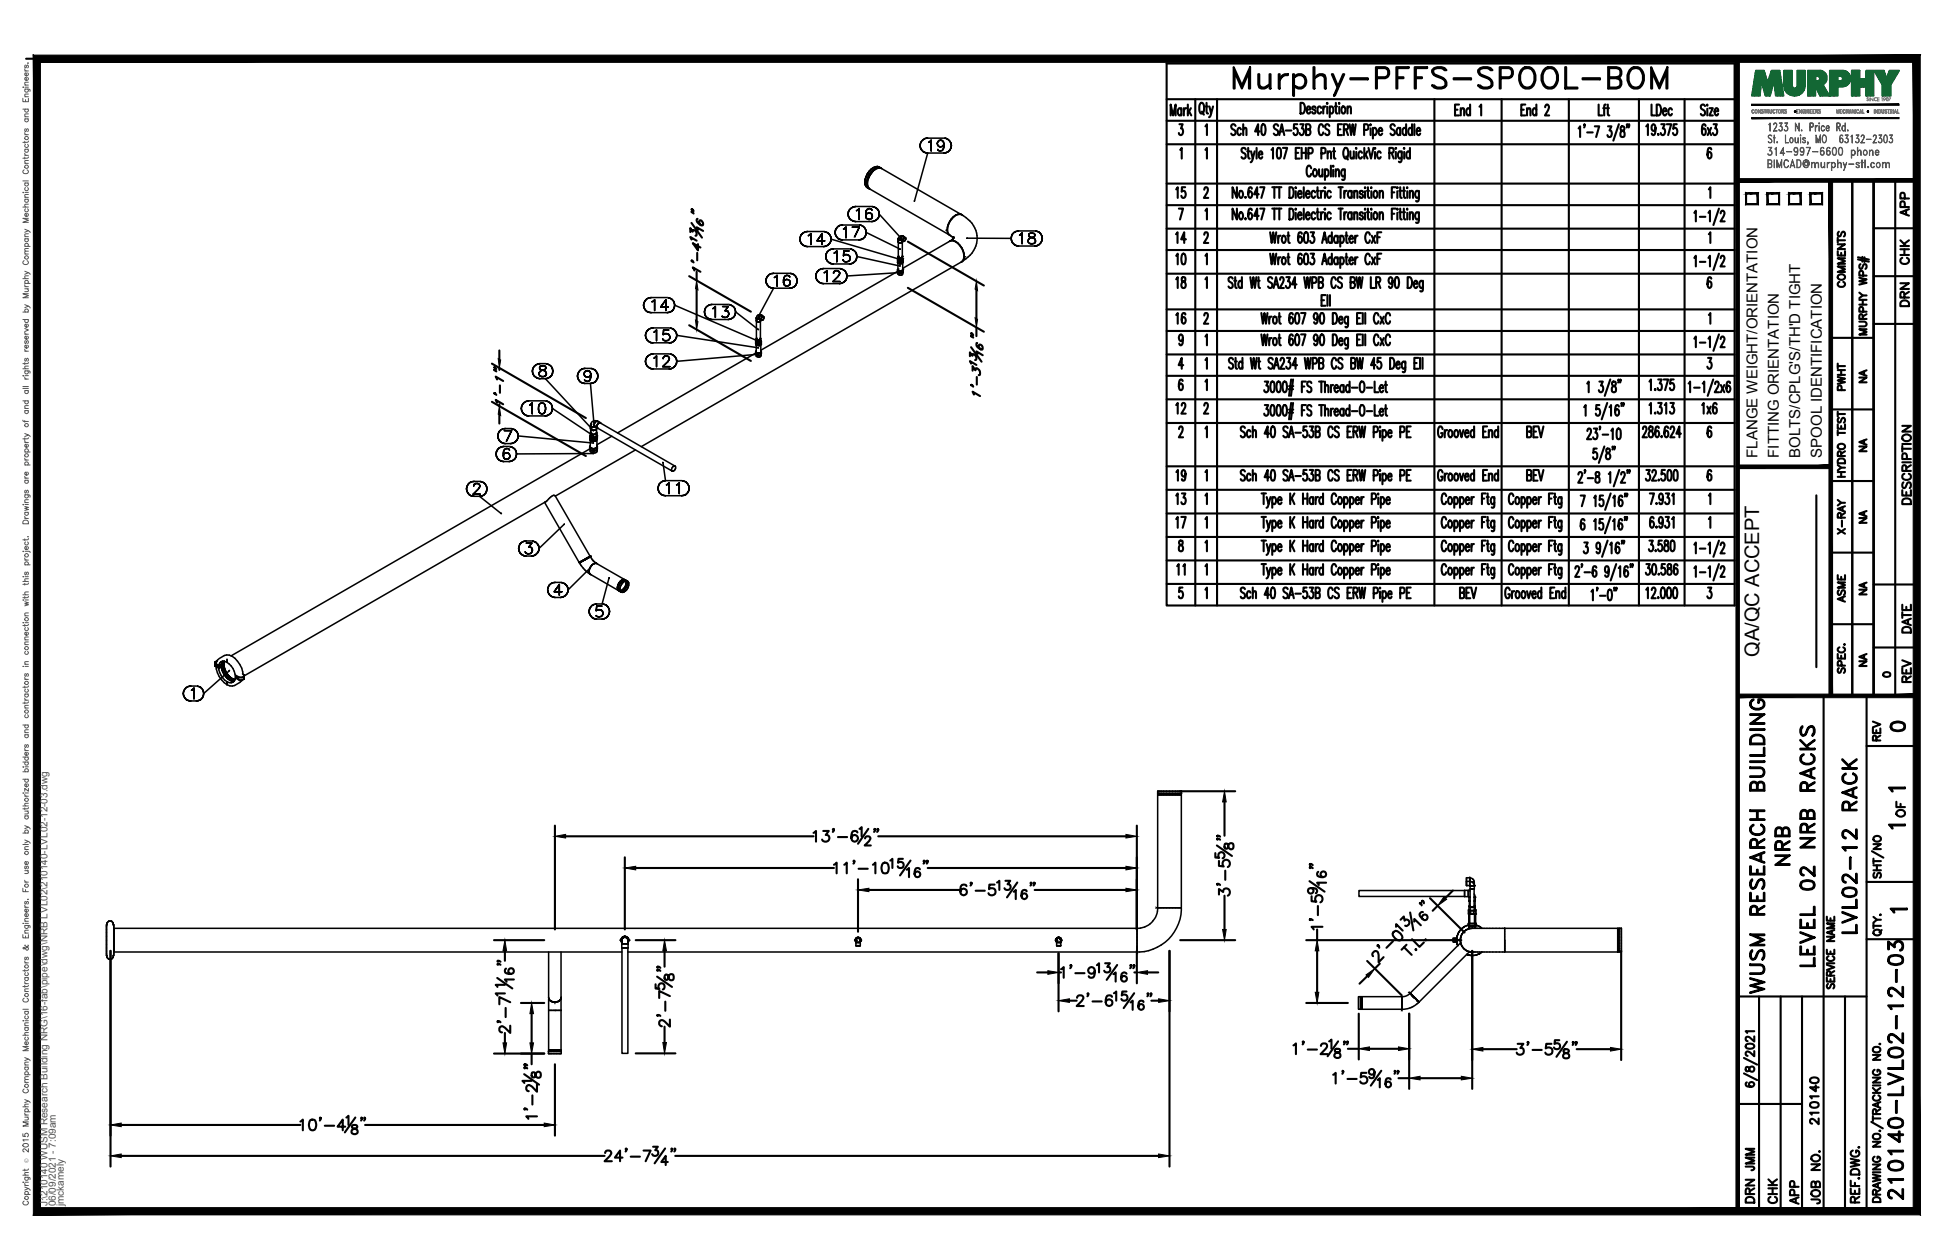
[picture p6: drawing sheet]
<svg xmlns="http://www.w3.org/2000/svg" width="432mm" height="279mm" viewBox="0 0 432 279" stroke-linecap="round" stroke-linejoin="round" font-family="sans-serif">
<defs><g id="words">
<text font-size="10.6" x="272.3" y="22.6">Murphy-PFFS-SPOOL-BOM</text>
<g font-size="6.6">
<text x="397.6" y="193" transform="rotate(-90 397.6 193)">NRB</text>
<text x="412.4" y="208.1" transform="rotate(-90 412.4 208.1)">LVL02-12 RACK</text>
<text x="403.2" y="215.5" transform="rotate(-90 403.2 215.5)">LEVEL 02 NRB RACKS</text>
<text x="391.9" y="221.5" transform="rotate(-90 391.9 221.5)">WUSM RESEARCH BUILDING</text>
<text x="422.6" y="267.1" transform="rotate(-90 422.6 267.1)">210140-LVL02-12-03</text>
</g>
<text font-size="5.7" x="259.3" y="55">14</text>
<g font-size="5.3">
<text x="263.9" y="45.2" transform="rotate(-90 263.9 45.2)">15</text>
<text x="263.9" y="60" transform="rotate(-90 263.9 60)">10</text>
<text x="263.9" y="65.3" transform="rotate(-90 263.9 65.3)">18</text>
<text x="263.9" y="73" transform="rotate(-90 263.9 73)">16</text>
<text x="263.9" y="92.8" transform="rotate(-90 263.9 92.8)">12</text>
<text x="263.9" y="112.9" transform="rotate(-90 263.9 112.9)">13</text>
<text x="263.9" y="118.2" transform="rotate(-90 263.9 118.2)">17</text>
<text x="417.7" y="163.3">0</text>
<text x="389.8" y="260.7" transform="rotate(-90 389.8 260.7)">JMM</text>
<text x="389.8" y="267.8" transform="rotate(-90 389.8 267.8)">DRN</text>
<text x="399.7" y="268.1" transform="rotate(-90 399.7 268.1)">APP</text>
</g>
<g font-size="4.9">
<text x="424" y="49" transform="rotate(-90 424 49)">APP</text>
<text x="424" y="59.6" transform="rotate(-90 424 59.6)">CHK</text>
<text x="409.9" y="64.9" transform="rotate(-90 409.9 64.9)">COMMENTS</text>
<text x="424" y="69.1" transform="rotate(-90 424 69.1)">DRN</text>
<text x="409.9" y="87.8" transform="rotate(-90 409.9 87.8)">PWHT</text>
<text x="263.5" y="107.9" transform="rotate(-90 263.5 107.9)">19</text>
<text x="424.4" y="112.9" transform="rotate(-90 424.4 112.9)">DESCRIPTION</text>
<text x="409.9" y="119.6" transform="rotate(-90 409.9 119.6)">X-RAY</text>
<text x="263.5" y="128.8" transform="rotate(-90 263.5 128.8)">11</text>
<text x="409.9" y="134.8" transform="rotate(-90 409.9 134.8)">ASME</text>
<text x="424.4" y="141.5" transform="rotate(-90 424.4 141.5)">DATE</text>
<text x="424.4" y="152.4" transform="rotate(-90 424.4 152.4)">REV</text>
<text x="417.7" y="165.5" transform="rotate(-90 417.7 165.5)">REV</text>
<text x="423" y="182.4" transform="rotate(-90 423 182.4)">OF</text>
<text x="403.9" y="250.5" transform="rotate(-90 403.9 250.5)">210140</text>
<text x="394.8" y="268.1" transform="rotate(-90 394.8 268.1)">CHK</text>
<text x="404.3" y="268.1" transform="rotate(-90 404.3 268.1)">JOB NO.</text>
</g>
<g font-size="4.4">
<text x="414.5" y="86.1" transform="rotate(-90 414.5 86.1)">NA</text>
<text x="414.5" y="101.2" transform="rotate(-90 414.5 101.2)">NA</text>
<text x="414.5" y="117.1" transform="rotate(-90 414.5 117.1)">NA</text>
<text x="414.5" y="133" transform="rotate(-90 414.5 133)">NA</text>
<text x="389.9" y="145.7" transform="rotate(-90 389.9 145.7)">QA/QC ACCEPT</text>
<text x="414.5" y="148.9" transform="rotate(-90 414.5 148.9)">NA</text>
</g>
<text font-size="4" x="416.3" y="151.3">0</text>
<g font-size="3.5">
<text x="417.3" y="176.7">1</text>
<text x="417.3" y="184.9">1</text>
<text x="417.7" y="203.6">1</text>
</g>
<g font-size="3.3">
<text x="389.5" y="101.5" transform="rotate(-90 389.5 101.5)">FLANGE WEIGHT/ORIENTATION</text>
<text x="394.3" y="101.5" transform="rotate(-90 394.3 101.5)">FITTING ORIENTATION</text>
<text x="399.1" y="101.5" transform="rotate(-90 399.1 101.5)">BOLTS/CPLG'S/TH'D TIGHT</text>
<text x="403.8" y="101.5" transform="rotate(-90 403.8 101.5)">SPOOL IDENTIFICATION</text>
</g>
<g font-size="2.2" fill="#545454">
<text x="10.5" y="267.5" transform="rotate(-90 10.5 267.5)">J:\210140 WUSM Research Building NRG\16-fab\pipe\dwg\NRB LVL02\210140-LVL02-12-03.dwg</text>
<text x="12.4" y="267.5" transform="rotate(-90 12.4 267.5)">06/09/2021 - 7:09am</text>
<text x="14.1" y="267.4" transform="rotate(-90 14.1 267.4)">jmckamely</text>
</g>
<text font-size="1.3" fill="#545454" x="6.3" y="257.9" transform="rotate(-90 6.3 257.9)">Ó</text>
</g></defs>
<!-- layer: HP-CWR-PIPE -->
<g fill="none" stroke="#000" stroke-width=".34">
<path d="M191.8 39.8l.2-.6-.2 .6M192 39.2l.3-.6-.3 .6M192.3 38.6l.3-.6-.3 .6M192.3 39.4a2.38 2.38 0 0 0 0 2.2M192.5 39.5l-.2 .6 .2-.6M192.8 38.9l-.3 .6 .3-.6M193.1 37.5l.9-.5-1.4 1zM193.2 38.3l-.4 .6 .4-.6M193.6 37.8l-.4 .5 .4-.5M193.9 37.4a4.2 4.2 0 0 0-1.6 2M194 37l.9 .1 18 10.4M194 37l.5-.1 .7 .3-.4-.1"/>
<path d="M194.1 37.5l-.5 .3 .5-.3M194.6 37.3l-.5 .2 .5-.2M194.8 37.1l-.9 .3M194.8 37.2l-.9 .2M194.8 37.2l.5 .1M195.1 37.2l-.5 .1 .5-.1M195.4 37.4l-.3-.2 .3 .2M203.9 32.3l.1 .5-.1-.5M204 31.8l-.1 .5 .1-.5M204 32.8l.3 .5-.3-.5M204.3 31.3l-.3 .5 .3-.5M204.3 33.3l.4 .3-.4-.3"/>
<path d="M204.7 30.9l-.4 .4 .4-.4M204.7 33.6l.4 .3-.4-.3M205.1 30.7l-.4 .2 .4-.2M205.1 33.9h.5h-.5M205.6 30.6l-.5 .1 .5-.1M205.6 30.6h3.6M205.9 31.6l.2-.2-.2 .2M206.1 31.4l.3-.3-.3 .3M206.4 31.1v2.4v-2.4M207.8 31.9v-.1v.1M207.8 31.8l.1-.4-.1 .4M207.9 32.2l-.1-.3 .1 .3"/>
<path d="M207.9 31.4l.2-.2-.2 .2M207.9 33.1l.1 .2 .3 .2-.3-.2zM208.1 32.5l-.2-.3 .2 .3M208.1 31.2l.3-.1-.3 .1M208.4 32.6l-.3-.1 .3 .1M208.4 31.1h.2h-.2M208.6 33.5h-.3h.3M208.6 32.6h-.2h.2M208.6 31.1l.3 .1-.3-.1M208.9 32.5l-.3 .1 .3-.1M208.9 33.3l-.3 .2 .3-.2M208.9 31.2l.2 .2-.2-.2"/>
<path d="M209.1 32.2l-.2 .3 .2-.3M209.1 33l-.2 .3 .2-.3M209.1 31.4l.1 .5-.1 .3 .1-.3zM209.2 33.9h.5h-.5M209.2 33.9h-3.6l-2.9 10.6M209.2 32.5l-.1 .5 .1-.5M209.2 31.9v.6v-.6M209.7 30.7l-.5-.1 .5 .1M209.7 33.9l.5-.3-.5 .3M210.2 30.9l-.5-.2 .5 .2M210.2 33.6l.4-.3-.4 .3M210.6 31.3l-.4-.4 .4 .4"/>
<path d="M210.6 33.3l.2-.5-.2 .5M210.8 31.8l-.2-.5 .2 .5M210.8 32.8l.1-.5-.1 .5M210.9 32.3l-.1-.5 .1 .5M177.3 53l.1 .5-.1-.5M177.4 52.5l-.1 .5 .1-.5M177.4 53.5l.2 .5-.2-.5M177.6 52l-.2 .5 .2-.5M177.6 54l.4 .3-.4-.3M178 51.7l-.4 .3 .4-.3M178 54.3l.5 .3-.5-.3M178.5 51.4l-.5 .3 .5-.3"/>
<path d="M178.5 54.6l.5 .1-.5-.1M179 51.3l-.5 .1 .5-.1M179 54.7h3.6M179 51.3h3.6M179.2 52.3l.2-.2-.2 .2M179.4 52.1l.3-.3-.3 .3M179.7 51.8v2.4v-2.4M181.1 53.4h1.7h-1.7M181.5 59.9l-.3 .3 .3-.3M182 59.6l-.5 .3 .5-.3M182.2 51.8l-1.1 1.6 1.1-1.6M182.2 51.8v2.4v-2.4"/>
<path d="M182.5 59.5l-.5 .1 .5-.1M182.5 59.5h3.6M182.6 54.7l.5-.1-.5 .1M183 56.9l.1 .5-.1-.5M183.1 51.4l-.5-.1 .5 .1M183.1 54.6l.4-.3-.4 .3M183.1 56.3l-.1 .6 .1-.6M183.1 57.4l.3 .5-.3-.5M183.4 55.9l-.3 .4 .3-.4M183.4 57.9l.3 .3-.3-.3M183.5 51.7l-.4-.3 .4 .3M183.5 54.3l.4-.3-.4 .3"/>
<path d="M183.7 55.5l-.3 .4 .3-.4M183.7 58.2l.5 .2-.5-.2M183.9 52l-.4-.3 .4 .3M183.9 54l.2-.5-.2 .5M184.1 52.5l-.2-.5 .2 .5M184.1 53.5l.1-.5-.1 .5M184.2 55.3l-.5 .2 .5-.2M184.2 58.4l.5 .1-.5-.1M184.2 53l-.1-.5 .1 .5 15.3 4.5M184.7 55.2l-.5 .1 .5-.1M184.7 58.5h3.6M184.7 55.2h3.6"/>
<path d="M184.9 56.1l.3-.1-.3 .1M185.1 51.5l.1 .6-.1-.6M185.2 56l.3-.3-.3 .3M185.2 51l-.1 .5 .1-.5M185.2 52.1l.2 .4-.2-.4M185.4 50.6l-.2 .4 .2-.4M185.4 52.5l.4 .4-.4-.4M185.5 55.7v2.4v-2.4M185.8 50.2l-.4 .4 .4-.4M185.8 52.9l.5 .2-.5-.2M186.3 49.9l-.5 .3 .5-.3M186.3 53.1l.5 .1-.5-.1"/>
<path d="M186.6 59.6l-.5-.1 .5 .1M186.8 49.9h-.5h.5M186.8 53.2h3.6M186.8 49.9h3.6M187 50.8l.2-.1-.2 .1M187 57.8l-.2-.2 .2 .2M187 56.7l.1-.1-.1 .1M187.1 59.9l-.5-.3 .5 .3M187.1 55.7l-.1 1 .1-1M187.1 57.9l-.1-.1 .1 .1M187.1 56.6l.3-.1-.3 .1M187.2 50.7l.3-.3-.3 .3"/>
<path d="M187.4 58.1l-.3-.2 .3 .2M187.4 56.5h.3h-.3M187.5 50.4v2.3v-2.3M187.7 58.1h-.3h.3M187.7 56.5l.4 .1-.4-.1M188 47.5l.1 .5-.1-.5M188.1 46.9l-.1 .6 .1-.6M188.1 48l.2 .5-.2-.5M188.1 57.9l-.4 .2 .4-.2M188.1 56.6l.2 .2-.2-.2M188.2 55.7h-1.1h1.1M188.3 58.5l.5-.1-.5 .1"/>
<path d="M188.3 46.5l-.2 .4 .2-.4M188.3 48.5l.4 .3-.4-.3M188.3 57.7l-.2 .2 .2-.2M188.3 56.8l.1 .3-.1-.3M188.4 57.1l-.1 .6zM188.7 46.1l-.4 .4 .4-.4M188.7 48.8l.5 .3-.5-.3M188.8 55.3l-.5-.1 .5 .1M188.8 58.4l.5-.2-.5 .2M188.9 50.4h1.6h-1.6M189.2 45.9l-.5 .2 .5-.2M189.2 49.1h.5h-.5"/>
<path d="M189.3 55.5l-.5-.2 .5 .2M189.3 58.2l.3-.3-.3 .3M189.6 55.9l-.3-.4 .3 .4M189.6 57.9l.3-.5-.3 .5M189.7 45.8l-.5 .1 .5-.1M189.7 49.1h3.5M189.7 45.8h3.5M189.9 46.7l.2-.1-.2 .1M189.9 56.3l-.3-.4 .3 .4M189.9 57.4v-.5v.5M189.9 56.9v-.6v.6M189.9 56.9l9.6 2.1"/>
<path d="M190.1 46.6l.3-.3-.3 .3M190.4 53.2l.5-.1-.5 .1M190.4 46.3v2.4v-2.4M190.5 50.4l-1.2 2.3 1.2-2.3M190.9 49.9h-.5h.5M190.9 53.1l.4-.2-.4 .2M191.3 50.2l-.4-.3 .4 .3M191.3 52.9l.4-.4-.4 .4M191.7 50.6l-.4-.4 .4 .4M191.7 52.5l.2-.4-.2 .4M191.7 40.4l.1-.6-.1 .6M191.8 40.9l-.1-.5 .1 .5"/>
<path d="M191.9 47.3v.6v-.6M191.9 51l-.2-.4 .2 .4M191.9 52.1l.1-.6-.1 .6M192 41.3l-.2-.4 .2 .4M192 46.7l-.1 .6 .1-.6M192 47.5v.8zM192 48.3l.3 .2-.3-.2M192 51.5l-.1-.5 .1 .5 7.5 3.7M192.3 46.4l-.3 .3 .3-.3M192.3 47.3l-.3 .2 .3-.2M192.3 48.5l.3 .2-.3-.2M192.3 41.6l.3 .2-.6-.5 18.3 10.7"/>
<path d="M192.3 40.1v1.1zM192.3 41.2l.2 .4-.2-.4M192.3 41.6l.4 .3M192.5 41.6l.3 .3-.3-.3M192.6 46.3l-.3 .1 .3-.1M192.6 47.2l-.3 .1 .3-.1M192.6 48.7h.1M192.7 47.2h.1M192.7 48.7l.3-.2-.3 .2M192.8 46.3h-.2h.2M193 47.3l-.3-.1 .3 .1M193 48.5l.3-.2-.3 .2"/>
<path d="M193.2 46.4l-.4-.1 .4 .1M193.2 49.1h.5h-.5M193.3 47.5l-.3-.2 .3 .2M193.3 46.6l-.1-.2 .1 .2M193.3 48.3l.1-.3-.1 .3M193.3 47.5l.1 .5zM193.7 45.9l-.5-.1 .5 .1M193.7 49.1l.5-.3-.5 .3M194.2 46.1l-.5-.2 .5 .2M194.2 48.8l.4-.3-.4 .3M194.6 46.5l-.4-.4 .4 .4M194.6 48.5l.2-.5-.2 .5"/>
<path d="M194.8 46.9l-.2-.4 .2 .4M194.8 48l.1-.5-.1 .5M194.9 47.5l-.1-.6 .1 .6M194.9 47.5l4.6 5.1M199 57.6v.1M199 58.1v.1l.4 .3v-.6l-.4-.3v.6l.3 .2h.6l.2-.5-.2 .2-.6 .1M199 59.8l.1 .1M199 57.7l.4 .2M199 59.8v.3M199 59.8l.3 .3M199 59.7v.1M199.1 53.6v.1"/>
<path d="M199.1 57.6l-.1 2.7a.62 .62 0 0 0 1.1 0v-2.6a.62 .62 0 0 1-1.1 0M199.1 53v.1M199.1 57.3l-.1 .3zM199.1 53v.7M199.1 53.1h.1M199.1 53.1v4.5M199.1 56.9v.7M199.1 57.9l.2 .2M199.1 58.2l.4 .2M199.1 57.6l.1 .1M199.1 53.1l.2 .1M199.2 52.9h.1"/>
<path d="M199.2 57.1h.1M199.2 57.1l.3 .1zM199.2 52.9v.3h.6M199.2 52.8h.1M199.2 57.3h.1M199.2 52.9l-.1 .2M199.2 57.6l.1 .2M199.2 56.8l-.1 .1M199.2 58.4l.2 .1M199.2 53.8h.1M199.2 53.2h.1M199.3 53.8h.1"/>
<path d="M199.3 53.2h.1M199.3 58.2l-.2-.3 .1 .5M199.3 57.7l.2 .1M199.3 53.2l.2 .1M199.4 57.9l.6-.1v.6l-.6 .1h.1M199.5 53.9l-.2-.1 .2 .1M199.5 53.3l-.2-.1 .2 .1M199.5 57.2h.2zM199.5 53.3h.2M199.5 52.5h.1M199.5 59h.1M199.5 53.9h.1"/>
<path d="M199.5 53.3h.1M199.6 53v.1M199.6 53.1l.6 .4h-.1M199.6 52.9v.2zM199.6 52.9l.1-.1-.1 .1M199.6 52.9v.1M199.6 53.1l.1 .1M199.7 53.3h-.2h.2M199.7 52.8h.1M199.7 53.2h.1M199.7 53.2l.5 .3M199.7 52.7h.1"/>
<path d="M199.7 52.7l-.1 .2M199.8 53.2h.1M199.8 52.6v-.1v.1M199.8 52.6l-.1 .1M199.8 53.2l-.1 .1M199.8 53.8l.3-.2-.1-.2v4M199.8 57.7l-.1 .1h.1M199.8 53.8l-.3 .1M199.8 57.7l-.5 .1M199.8 52.5l.1-.1-.1 .1M199.9 57.7l.1-.1-.2 .2M199.9 53.2h.1"/>
<path d="M199.9 53.2l.1 .1M199.9 52.4l-.1 .2M200 57.6h.1M200 56.8v.1M200 52.4h.1M200 57.4l-.2 .3M200 57l.1 .5M200 57.4v.2l-.3 .2-.6-.3M200 53.7l-.2 .1M200 53.6v.1M200 56.9h.1M200 57l-.3 .2 .3-.1"/>
<path d="M200 58.2l-.5 .2M200 56.8l.1 .1M200 57.4l.1 .1M200 58l-.7 .1M200.1 59.9v-.1v.3M200.1 53.4v.2M200.1 56.9v.6M200.1 57.6v.1M200.1 56.9l-.1 .1M200.1 52.4h.1M200.1 52.4l.6 .3zM200.1 59.7l.1 .7a.76 .76 0 0 1-1.2-.1v-.5l.2 .3"/>
<path d="M200.1 59.8l-.4 .3h-.4M200.1 58l.1 .1M200.1 52.4h-.2a.63 .63 0 0 0-.8 .6v.6M200.1 53.2l.1 .3M200.1 53.2v.3M200.1 53.1v.1M200.2 57.4l-.1-.1 .1 .8M200.2 58.1l-.1 .1M200.2 57.4l-.1 .2M200.2 52.4h.1M200.2 57.4l-.2 .4-.6 .1M200.2 58.1l-.2 .3-.5 .1"/>
<path d="M200.2 59.9l-.7 .3-.3-.1M200.2 53.5h.1M200.4 52.7h.1M200.4 52.7l-.2 .4M200.4 52.7l-.3 .4M200.5 53.4l-.3 .1M200.5 52.7h.1M200.6 53.2v.1M200.6 52.7l.1 .1M200.7 53.2l-.3 .3M200.7 52.7h.1M200.7 52.8v.4"/>
<path d="M200.7 52.7l-.1 .5M210.5 53.5a2.3 2.3 0 0 1 2.6 1.5 3 3 0 0 1 .3 2.8M210.5 52.1h.1M210.5 53.5l-10.4 6M210.6 52.2a2.61 2.61 0 0 1 .4-3.6 1.87 1.87 0 0 1 3.1-.4 5.5 5.5 0 0 1-.6 9.6l-.1 .1M210.6 53.5a1.8 1.8 0 0 1 2.2 .9 3.1 3.1 0 0 1 .7 3.3l-71.4 41.3M210.6 53.5h.1M210.6 52.2l.5 .3M210.6 52.2h.1M210.7 53.4l-.1 .1M211.1 53.1l.3-.3-.3 .3M211.1 53.1l-.3 .2"/>
<path d="M211.2 52.6l-.1-.1 .2 .3M211.4 52.7v-.2v.3l-.2-.2 .2 .2 .1-.2-.4 .5M213 47.5l.1 .1M213.1 47.6a2.3 2.3 0 0 0-2.6 1.5 2.31 2.31 0 0 0 0 3h-.1M213.1 47.6h.1M213.2 58h.1M213.2 47.6l.1 .1M214.4 52.8l9.7 .1M224.1 52.9l.1 .5-.1-.5M224.2 52.4l-.1 .5 .1-.5M224.2 53.4l.2 .4-.2-.4M224.4 51.9l-.2 .5 .2-.5"/>
<path d="M224.4 53.8l.4 .4-.4-.4M224.8 51.5l-.4 .4 .4-.4M224.8 54.2l.5 .3-.5-.3M225.3 51.3l-.5 .2 .5-.2M225.3 54.5l.5 .1-.5-.1M225.8 51.2l-.5 .1 .5-.1M225.8 54.6h3.5M225.8 51.2h3.5M226 52.1l.2-.1-.2 .1M226.2 52l.4-.3-.4 .3M226.6 51.7v2.3v-2.3M227.9 53.6v-.3v.3"/>
<path d="M227.9 53.3l.1-.3-.1 .3M228 53.8l-.1-.2 .1 .2M228 52v.2v-.2M228 52.2l.2 .3-.2-.3M228 53l.2-.2-.2 .2M228.2 51.8l-.2 .2 .2-.2M228.2 54l-.2-.2 .2 .2M228.2 52.5l.2 .1-.2-.1M228.2 52.8l.4-.1-.4 .1M228.4 52.6l.4 .1-.4-.1M228.5 51.7l-.3 .1 .3-.1M228.5 54h-.3h.3"/>
<path d="M228.6 52.7l.5-.1-.5 .1M228.8 52.7l.4 .1-.4-.1M228.9 54h-.4h.4M228.9 51.7h-.4h.4M229.1 52.6l.2-.1-.2 .1M229.2 52.8l.2 .2-.2-.2M229.3 54h-.4h.4M229.3 51.8l-.4-.1 .4 .1M229.3 52.5l.1-.3-.1 .3M229.3 54.6l.6-.1-.6 .1M229.4 53.8l-.1 .2 .1-.2M229.4 52l-.1-.2 .1 .2"/>
<path d="M229.4 53l.1 .3-.1-.3M229.4 52.2v-.2v.2M229.5 53.6l-.1 .2 .1-.2M229.5 53.3v.3v-.3M229.9 51.3l-.6-.1 .6 .1M229.9 54.5l.5-.3-.5 .3M230.4 51.5l-.5-.2 .5 .2M230.4 54.2l.3-.4-.3 .4M230.7 51.9l-.3-.4 .3 .4M230.7 53.8l.3-.4-.3 .4M231 52.4l-.3-.5 .3 .5M231 53.4v-.5v.5"/>
<path d="M231 52.9v-.5v.5M142.6 67.7l.1 .5-.1-.5M142.7 67.2l-.1 .5 .1-.5M142.7 68.2l.3 .5-.3-.5M143 66.7l-.3 .5 .3-.5M143 68.7l.3 .3-.3-.3M143.1 74.4l.1 .5-.1-.5M143.2 73.9l-.1 .5 .1-.5M143.2 74.9l.2 .4-.2-.4M143.2 79.6l-.1 .5 .1-.5M143.3 66.3l-.3 .4 .3-.4M143.3 69l.5 .2-.5-.2"/>
<path d="M143.4 73.4l-.2 .5 .2-.5M143.4 75.3l.4 .4-.4-.4M143.4 79.1l-.2 .5 .2-.5M143.8 66.1l-.5 .2 .5-.2M143.8 69.2l.5 .1-.5-.1M143.8 73l-.4 .4 .4-.4M143.8 75.7l.5 .3-.5-.3M143.8 78.8l-.4 .3 .4-.3M144.3 72.8l-.5 .2 .5-.2M144.3 76h.5h-.5M144.3 78.6l-.5 .2 .5-.2M144.3 66l-.5 .1 .5-.1"/>
<path d="M144.3 69.3h3.6M144.3 66h3.6M144.5 66.9l.3-.1-.3 .1M144.8 66.8l.3-.3-.3 .3M144.8 72.7l-.5 .1 .5-.1M144.8 78.5l-.5 .1 .5-.1M144.8 76h3.5M144.8 72.7h3.5M144.8 78.5h3.5M145 73.6l.2-.1-.2 .1M145 79.4l.2-.1-.2 .1M145.1 66.5v2.4v-2.4"/>
<path d="M145.2 73.5l.3-.3-.3 .3M145.2 79.3l.3-.4-.3 .4M145.5 73.2v2.4v-2.4M145.5 78.9v2.4v-2.4M146.5 68.1h1.7h-1.7M147 75.3l-.1-.2 .1 .2M147 74.2l.1-.1-.1 .1M147 79.5v-.1v.1M147 79.4l.1-.2-.1 .2M147.1 73.2l-.1 1 .1-1M147.1 75.5l-.1-.2 .1 .2M147.1 74.1l.3-.1-.3 .1"/>
<path d="M147.1 79.2l.1-.1-.1 .1M147.2 79.1l.2-.2-.2 .2M147.4 75.6l-.3-.1 .3 .1M147.4 74h.4h-.4M147.4 78.9h.5h-.5M147.6 66.5l-1.1 1.6 1.1-1.6M147.6 66.5v2.4v-2.4M147.8 75.6h-.4h.4M147.8 74l.4 .1-.4-.1M147.9 69.3l.5-.1-.5 .1M147.9 78.9l.3 .2-.3-.2M148.2 75.5l-.4 .1 .4-.1"/>
<path d="M148.2 74.1l.2 .2-.2-.2M148.2 79.1v.1v-.1M148.2 73.2h-1.1h1.1M148.2 79.9l-.2 .3 .2-.3M148.2 79.2l.2 .2-.2-.2M148.3 76h.5h-.5M148.4 75.2l-.2 .3 .2-.3M148.4 74.3l.1 .4-.1-.4M148.4 79.6l-.2 .3 .2-.3M148.4 79.4v.2v-.2M148.4 66.1l-.5-.1 .5 .1M148.4 69.2l.5-.2-.5 .2"/>
<path d="M148.5 74.7l-.1 .5zM148.8 72.8l-.5-.1 .5 .1M148.8 76l.5-.3-.5 .3M148.8 78.6l-.5-.1 .5 .1M148.9 66.3l-.5-.2 .5 .2M148.9 69l.4-.3-.4 .3M149.3 66.7l-.4-.4 .4 .4M149.3 68.7l.2-.5-.2 .5M149.3 73l-.5-.2 .5 .2M149.3 75.7l.4-.4-.4 .4M149.3 78.8l-.5-.2 .5 .2M149.5 67.2l-.2-.5 .2 .5"/>
<path d="M149.5 68.2v-.5v.5M149.5 67.7v-.5v.5l18.5 7.9M149.7 73.4l-.4-.4 .4 .4M149.7 75.3l.2-.4-.2 .4M149.7 79.1l-.4-.3 .4 .3M149.9 73.9l-.2-.5 .2 .5M149.9 74.9l.1-.5-.1 .5M149.9 79.6l-.2-.5 .2 .5M150 74.4l-.1-.5 .1 .5 18 2.7M156.2 69.2v.5v-.5M156.2 68.7v.5v-.5M156.2 69.7l.2 .5-.2-.5"/>
<path d="M156.4 68.2l-.2 .5 .2-.5M156.4 70.2l.4 .3-.4-.3M156.8 67.8l-.4 .4 .4-.4M156.8 70.5l.5 .3-.5-.3M157.3 67.6l-.5 .2 .5-.2M157.3 70.8l.5 .1-.5-.1M157.8 67.5l-.5 .1 .5-.1M157.8 70.9h3.6M157.8 67.5h3.6M158 68.4l.2-.1-.2 .1M158.2 68.3l.4-.3-.4 .3M158.6 68v2.4v-2.4"/>
<path d="M160 69.9l.2 .4zM160.2 68h1.2h-1.2M160.2 70.3l.7 .1zM160.7 68.9h.4h-.4M161.1 68.9l.2 .1-.2-.1M161.2 70.3l-.3 .1 .3-.1M161.3 69l.1 .1-.1-.1M161.4 68l-.7 .9 .7-.9M161.4 70l-.2 .3 .2-.3M161.4 70.9l.5-.1-.5 .1M161.4 69.1l.1 .4-.1-.4M161.5 69.5l-.1 .5z"/>
<path d="M161.9 67.6l-.5-.1 .5 .1M161.9 70.8l.5-.3-.5 .3M162.4 67.8l-.5-.2 .5 .2M162.4 70.5l.4-.3-.4 .3M162.8 68.2l-.4-.4 .4 .4M162.8 70.2l.2-.5-.2 .5M163 68.7l-.2-.5 .2 .5M163 69.7l.1-.5-.1 .5M163.1 69.2l-.1-.5 .1 .5M163.1 69.2l4.9 3.9M167.5 75.6l.2 .3M167.5 75.6l.2-.1z"/>
<path d="M167.5 78.3l-30.6 17.7M167.5 78.3v.1M167.6 76.1l-.1 .1 .2 .4-.2-1 .2 1M167.6 75.7v2.8l.4 .2M167.6 75.8a.58 .58 0 0 0 1 0v2.6M167.6 78.6l.1 .4 .4 .2 .4-.1 .1-.2M167.6 78.8v.1M167.6 77.8l-.1 .2M167.7 75.1h.1M167.7 75.1v.6zM167.7 75h.1M167.7 75.9l.6 .1v.7l-.6-.1 .7-.1"/>
<path d="M167.7 71.1h.1M167.7 71.2h.1M167.7 70.6h.1M167.7 71.2l.3 .2-.2-.1M167.7 70.5v.1M167.7 75.7h.1M167.7 75.7l.3 .2M167.7 75.9l.6 .1M167.7 70.5v5.1M167.7 70.5a.34 .34 0 0 0 .2 .3 .34 .34 0 0 0 .4 0h-.3h.3M167.7 75.1l.1 .2zM167.7 75.6a.43 .43 0 0 0 .4 .3 .43 .43 0 0 0 .5-.3"/>
<path d="M167.7 75.6v.1M167.7 76.4l.3 .2M167.7 76.1l.1 .1M167.7 70.5h.1M167.7 70.4v.1M167.8 70.6l.1 .2M167.8 75h-.1M167.8 75.3h.2zM167.8 76.3l-.2-.2v.2l.3 .2M167.8 76.3h.2zM167.8 70.7l.2 .1zM167.9 70.8h.4"/>
<path d="M167.9 76.5l.2 .1M168 76.3h.3zM168 75.9h.3M168.1 73.1h.1M168 78.6l-18 1.5-.1-.5 .1 .5M168.1 75.3h-.1h.1M168.1 75.9h.2h-.2M168.1 71.4h-.1h.1M168.1 71.4h.2h-.2M168.1 78.7l-.5-.1-.1-.6a.74 .74 0 0 0 1.3 0l-.1 .6-.7 .2M168.1 76.6l.2 .1M168.2 70.6h.1"/>
<path d="M168.2 70.5v-.1v.1M168.2 70.4h.1M168.2 70.4v.2M168.2 70.6v.1M168.2 70.7l.6 .3-.1-.1M168.2 70.3l.1-.1-.1 .1M168.2 70.7h.1M168.2 70.3v.1M168.3 70.8h.1M168.3 75.9h.1M168.3 70.7l.5 .3-.1-.1M168.3 71.4l.3-.2z"/>
<path d="M168.3 70.7h.1M168.3 70.2v-.1v.1M168.3 70.2l-.1 .1M168.3 76l.5-.2v.6l-.5 .3M168.3 70.1l.1-.1-.1 .1M168.4 70l-.1 .2M168.5 69.8l-.5 .1-.2 .2-.1 1v-.6M168.5 69.8v.1M168.5 75.3h-.2M168.5 69.8l.1 .1M168.5 70.7v.1M168.5 75.2l.1-.1v.6"/>
<path d="M168.5 75.4v.1M168.5 75h.1M168.6 76.1l-.3 .2 .3-.2v.3M168.6 69.9h.1h-.1M168.6 75v.7M168.6 76.1h.1M168.6 76.3v.1M168.6 76.4l-.5 .2M168.6 75.2l-.5 .1M168.6 75h.1M168.6 75.7l-.1 .1M168.6 71.2v-.3v4.8l-.3 .2"/>
<path d="M168.6 75.7l-.3 .2 .2-.1M168.6 69.9l-.2 .1 .1-.1M168.6 70.9v.3M168.6 75.4l.2 .4M168.6 76.4h-.1M168.6 75.7v.1M168.6 69.9l.5 .3M168.6 78.1l-.6 .2-.2-.1-.2-.3v.3M168.6 78.1v-.2v.3M168.6 78.6v.2M168.6 75.8l-.3 .2M168.6 77.8l.2 .2"/>
<path d="M168.6 78v.1M168.7 75.6l.1 .2M168.7 70.7v.2M168.7 76.2l.1 .2-.5 .3M168.7 69.9l.5 .3-.3 .1M168.7 78.3l.1 .1M168.8 70h.1M168.8 75.8h-.2M168.8 71h.1M169 70.2l-.3 .5M169.1 70.9l-.3 .1M169.1 70.2h.1"/>
<path d="M169.2 70.7l-.2 .3M169.2 70.7l-.1 .2M169.2 70.2l.1 .1M169.3 70.6l-.1 .1M169.3 70.3h.1M169.3 70.3v.3M169.8 62.3l.1 .5-.1-.5M169.9 61.8l-.1 .5 .1-.5M169.9 62.8l.2 .4-.2-.4M170.1 61.3l-.2 .5 .2-.5M170.1 63.2l.4 .4-.4-.4M170.5 60.9l-.4 .4 .4-.4"/>
<path d="M170.5 63.6l.4 .2-.4-.2M170.9 60.7l-.4 .2 .4-.2M170.9 63.8l.6 .1-.6-.1M171.5 60.6l-.6 .1 .6-.1M171.5 60.6h3.5M171.6 61.5l.3-.1-.3 .1M171.9 61.4l.3-.3-.3 .3M172.2 61.1v2.3v-2.3M173.7 62.1v.5v-.5M173.8 61.5l-.1 .6 .1-.6M173.8 62.3l-.1 .3 .1 .5-.1-.5zM173.8 63.1l.2 .2-.2-.2"/>
<path d="M174 61.2l-.2 .3 .2-.3M174 62.1l-.2 .2 .2-.2M174 63.3l.4 .1-.4-.1M174.4 61.1l-.4 .1 .4-.1M174.4 62l-.4 .1 .4-.1M174.4 63.4h.1h-.1M174.5 62h-.1h.1M174.5 63.4l.3-.1-.3 .1M174.6 61.1h-.2h.2M174.8 62.1l-.3-.1 .3 .1M174.8 63.3l.3-.2-.3 .2M174.9 61.2l-.3-.1 .3 .1"/>
<path d="M175 63.9l.5-.1-.5 .1M175 63.9h-3.5l-3.3 6.1M175.1 62.3l-.3-.2 .3 .2M175.1 61.4l-.2-.2 .2 .2M175.1 63.1l.1-.3-.1 .3M175.1 62.3l.1 .5zM175.5 60.7l-.5-.1 .5 .1M175.5 63.8l.5-.2-.5 .2M176 60.9l-.5-.2 .5 .2M176 63.6l.4-.4-.4 .4M176.4 61.3l-.4-.4 .4 .4M176.4 63.2l.2-.4-.2 .4"/>
<path d="M176.6 61.8l-.2-.5 .2 .5M176.6 62.8l.1-.5-.1 .5M176.7 62.3l-.1-.5 .1 .5M180.8 61.2l.1 .6-.1-.6M180.9 60.7l-.1 .5 .1-.5M180.9 61.8l.3 .4-.3-.4M181.2 60.2l-.3 .5 .3-.5M181.2 62.2l.3 .4-.3-.4M181.5 62.6l.5 .2-.5-.2M182 62.8l.5 .1-.5-.1M182.5 62.9h3.6M182.7 60.5l.3-.1-.3 .1"/>
<path d="M183 60.4l.3-.4-.3 .4M183.3 60v2.4v-2.4M184.6 62.4h1.6h-1.6M184.8 60.6v-.1v.1M184.8 60.5l.1-.2-.1 .2M184.9 60.3l.1-.2-.1 .2M185 60.1l.2-.1-.2 .1M185.2 60h.5h-.5M185.7 60l.2 .1-.2-.1M185.8 61.3l-1.2 1.1 1.2-1.1M185.9 60.1l.1 .2-.1-.2M186 60.9l-.2 .4 .2-.4"/>
<path d="M186 60.3l.1 .2-.1-.2M186.1 62.9l.5-.1-.5 .1M186.1 60.7l-.1 .2 .1-.2M186.1 60.5v.2v-.2M186.6 62.8l.5-.2-.5 .2M187.1 62.6l.3-.4-.3 .4M187.4 60.2l-.3-.3 .3 .3M187.4 62.2l.2-.4-.2 .4M187.6 60.7l-.2-.5 .2 .5M187.6 61.8l.1-.6-.1 .6M199 60.3v-.1l-30.4 17.5M199 60.5a.56 .56 0 0 0 .5 .5 .56 .56 0 0 0 .6-.3"/>
<path d="M199.1 60.6l-.1 .1M199.5 60.4l-11.8 .8-.1-.5 .1 .5M200.1 60.5v.1M110.3 99.7l-.2 .4 .2-.4M110.3 96.7l.1 .5-.1-.5M110.4 96.2l-.1 .5 .1-.5M110.4 97.2l.2 .4-.2-.4M110.6 99.3l-.3 .4 .3-.4M110.6 95.7l-.2 .5 .2-.5M110.6 97.6l.4 .4-.4-.4M111 95.3l-.4 .4 .4-.4M111 98l.5 .3-.5-.3"/>
<path d="M111.1 99.1l-.5 .2 .5-.2M111.5 95.1l-.5 .2 .5-.2M111.5 98.3l.5 .1-.5-.1M111.7 99l-.6 .1 .6-.1M111.7 99.9l-.1 .6 .1-.6M111.7 99h1.1M111.8 95.5h1.6h-1.6M111.9 99.6l-.2 .3 .2-.3M112 95l-.5 .1 .5-.1M112 98.4h1.2M112 95h1.2M112.3 99.5l-.4 .1 .4-.1"/>
<path d="M112.5 99.5h-.2h.2M112.8 99.6l-.3-.1 .3 .1M112.9 99.8l-.1-.2 .1 .2M113.2 98.4l.5-.1-.5 .1M113.4 99.1l-.6-.1 .6 .1M113.4 95.5l-1.1 2.4 1.1-2.4M113.7 95.1l-.5-.1 .5 .1M113.7 98.3l.5-.3-.5 .3M113.8 99.3l-.4-.2 .4 .2M114.2 95.3l-.5-.2 .5 .2M114.2 98l.3-.4-.3 .4M114.2 99.7l-.4-.4 .4 .4"/>
<path d="M114.5 95.7l-.3-.4 .3 .4M114.5 97.6l.3-.4-.3 .4M114.8 96.2l-.3-.5 .3 .5M114.8 97.2l.1-.5-.1 .5M114.9 96.7l-.1-.5 .1 .5M114.9 96.7l16.6 1.5M115.6 90.6v.5v-.5M115.6 90v.6v-.6M115.6 91.1l.3 .5-.3-.5M115.9 89.6l-.3 .4 .3-.4M115.9 91.6l.3 .3-.3-.3M116.2 89.2l-.3 .4 .3-.4"/>
<path d="M116.2 91.9l.5 .2-.5-.2M116.7 89l-.5 .2 .5-.2M116.7 92.1l.5 .1-.5-.1M117.2 88.9l-.5 .1 .5-.1M117.2 92.2h3.6M117.2 88.9h3.6M117.4 89.8l.2-.1-.2 .1M117.6 89.7l.4-.3-.4 .3M118 89.4v2.4v-2.4M118 82.3l.1 .5-.1-.5M118.1 81.8l-.1 .5 .1-.5M118.1 82.8l.2 .5-.2-.5"/>
<path d="M118.3 81.3l-.2 .5 .2-.5M118.3 83.3l.4 .3-.4-.3M118.7 81l-.4 .3 .4-.3M118.7 83.6l.5 .3-.5-.3M119.2 80.7l-.5 .3 .5-.3M119.2 83.9l.5 .1-.5-.1M119.4 90.4v.3v-.3M119.4 90.7l.1 .6-.1-.6M119.5 89.8l-.1 .6 .1-.6M119.5 91.3l.2 .3-.2-.3M119.5 83v-.3v.3M119.5 82.7l.1-.2-.1 .2"/>
<path d="M119.6 83.3l-.1-.3 .1 .3M119.6 81.4v.3v-.3M119.6 81.7l.1 .2-.1-.2M119.6 82.5l.2-.3-.2 .3M119.7 80.6l-.5 .1 .5-.1M119.7 81.2l-.1 .2 .1-.2M119.7 83.4l-.1-.1 .1 .1M119.7 81.9l.3 .1-.3-.1M119.7 89.5l-.2 .3 .2-.3M119.7 91.6l.3 .2-.3-.2M119.7 84h1.2M119.7 80.6h1.2"/>
<path d="M119.8 82.2l.4-.1-.4 .1M120 82l.4 .1-.4-.1M120 89.4l-.3 .1 .3-.1M120 91.8h.3h-.3M120.1 81.1l-.4 .1 .4-.1M120.1 83.5l-.4-.1 .4 .1M120.2 82.1l.4-.1-.4 .1M120.3 89.4h-.3h.3M120.3 91.8l.3-.2-.3 .2M120.4 82.1l.4 .1-.4-.1M120.5 83.5h-.4h.4M120.5 81.1h-.4h.4"/>
<path d="M120.6 89.5l-.3-.1 .3 .1M120.6 91.6l.2-.3-.2 .3M120.6 82l.2-.1-.2 .1M120.8 82.2l.2 .3-.2-.3M120.8 89.8l-.2-.3 .2 .3M120.8 92.2l.5-.1-.5 .1M120.8 91.3l.1-.6-.1 .6M120.8 89.8l.1 .9zM120.8 83.4l-.3 .1 .3-.1M120.8 81.2l-.3-.1 .3 .1M120.8 81.9l.2-.2-.2 .2M120.9 84l.5-.1-.5 .1"/>
<path d="M120.9 84l10.6 11.4M121 83.3l-.2 .1 .2-.1M121 81.4l-.2-.2 .2 .2M121 82.5l.1 .2-.1-.2M121 81.7v-.3v.3M121.1 83l-.1 .3 .1-.3M121.1 82.7v.3v-.3M121.3 89l-.5-.1 .5 .1M121.3 92.1l.5-.2-.5 .2M121.4 80.7l-.5-.1 .5 .1M121.4 83.9l.5-.3-.5 .3M121.8 89.2l-.5-.2 .5 .2"/>
<path d="M121.8 91.9l.4-.3-.4 .3M121.9 81l-.5-.3 .5 .3M121.9 83.6l.3-.3-.3 .3M122.2 89.6l-.4-.4 .4 .4M122.2 91.6l.2-.5-.2 .5M122.2 81.3l-.3-.3 .3 .3M122.2 83.3l.3-.5-.3 .5M122.4 90l-.2-.4 .2 .4M122.4 91.1l.1-.5-.1 .5M122.5 81.8l-.3-.5 .3 .5M122.5 82.8v-.5v.5M122.5 90.6l-.1-.6 .1 .6 9 6"/>
<path d="M122.5 82.3v-.5v.5M128 83.4l.1 .5-.1-.5M128.1 82.9l-.1 .5 .1-.5M128.1 83.9l.2 .5-.2-.5M128.3 82.4l-.2 .5 .2-.5M128.3 84.4l.4 .3-.4-.3M128.7 82l-.4 .4 .4-.4M128.7 84.7l.4 .2-.4-.2M129.1 81.8l-.4 .2 .4-.2M129.1 84.9l.6 .1-.6-.1M129.5 83h.1M129.5 82.9l.1-.4-.1 .4"/>
<path d="M129.6 83.3l-.1-.3 .1 .3M129.6 82.5l.2-.2-.2 .2M129.7 81.7l-.6 .1 .6-.1M129.7 85h1.2M129.7 81.7h1.2M129.7 84.4l-.1-.2 .1 .2M129.8 83.6l-.2-.3 .2 .3M129.8 82.3l.4-.1-.4 .1M130 84.6l-.3-.2 .3 .2M130.2 83.6h-.4h.4M130.2 82.2h.1M130.2 84.6h-.2h.2"/>
<path d="M130.2 83.6h.1M130.2 82.2l.4 .1-.4-.1M130.6 83.6h-.4h.4M130.6 84.4l-.4 .2 .4-.2M130.6 82.3l.2 .2-.2-.2M130.8 99.4l-79.6 46M130.8 97.4v.1l.5 .4v-.8l-.5-.3v.7l.1 .1M130.8 96.7l.1-.2-.1 .3h.1M130.8 83.3l-.2 .3 .2-.3M130.8 84.1l-.2 .3 .2-.3M130.8 82.5l.2 .5-.2 .3 .2-.3zM130.8 99.3l-.1-.3 .1 .8"/>
<path d="M130.8 99.8a.79 .79 0 0 0 1.3 .6l.2-.4M130.8 99.3v-2.4a.86 .86 0 0 0 1.5 0v2.4M130.8 99.5a.84 .84 0 0 0 1.5 0M130.8 99.9v.1M130.8 98.8l-.1 .2M130.8 99.3l.5 .3h.5l.5-.3M130.8 99.8l.5 .2h.5l.5-.2M130.9 85l.5-.1-.5 .1M130.9 95v.2M130.9 94.3l.5 .4M130.9 85l.7 8.8M130.9 94.2v.7"/>
<path d="M130.9 95.2l.5 .2-.3-.1M130.9 94.3l.1 2.5M130.9 96.6a.73 .73 0 0 0 1 .4h-.2h.2M130.9 97.1l.4 .4h.3l-.5-.1-.2-.3v.4M130.9 94.3l.1 .2M130.9 94.2h.1M130.9 96v.6M130.9 97.4l.1 .2M130.9 96.6l.1 .2M130.9 96l.5 .3M130.9 95.8v.2M130.9 96.5v.1"/>
<path d="M130.9 96.8h.1M130.9 97.6l.3 .2M130.9 96.8l.3 .3M131 83.6l-.2 .5 .2-.5M131 83v.6v-.6M131 94.2v.2M131 94.2a.57 .57 0 0 0 .9 .4M131 94.2l-.1 .1M131 95.2h.1M131 96.8h.1M131 96.8l.2 .2M131 95.9l-.1 .1"/>
<path d="M131 97.6l.2 .1M131 96.3v.1M131 96.3h.1M131 94v.1M131 94h.1M131.1 94.6l.3 .1M131.1 96.9l.3 .1M131.1 97.6l.3 .1M131.2 97.8l.1 .1M131.2 97.1h.1M131.2 97l.2 .1M131.2 97.7l.2 .1"/>
<path d="M131.3 97.1l.9-.1v.7l-.9 .2 .9-.3M131.4 95.4h.2zM131.4 81.8l-.5-.1 .5 .1M131.4 84.9l.5-.2-.5 .2M131.4 96.3l-.4-.1-.1-.2v.8M131.4 96.3h.2h-.2M131.4 94.7h.5M131.4 97.7h.8M131.5 98.2h.1M131.6 96.3l.6-.1zM131.7 93.8h.1M131.7 94.3l.1 .3"/>
<path d="M131.7 94l.1-.2-.2 .5M131.7 95.4l.5-.2v-.3v1.7l-.3 .4M131.7 94.1v.2M131.8 94.5v.1M131.8 95.4h-.2M131.8 94.6h.1M131.9 82l-.5-.2 .5 .2M131.9 84.7l.3-.3-.3 .3M131.9 97l.1-.1-.1 .1M131.9 94.6l-.2 .1M132 93.5l-.2 .3zM132 96.9l.2-.1-.2 .1"/>
<path d="M132.2 93.4l-.2 .1h.2M132.2 96.8h.1M132.2 96.1v-.1v.6M132.2 97l-.9 .1M132.2 97.6l-.5 .1M132.2 82.4l-.3-.4 .3 .4M132.2 84.4l.2-.5-.2 .5M132.2 96.8v-.2v.2M132.2 96.2l.1-.2-.1 .8M132.2 97.2l-.6 .3 .5-.1 .2-.3-.1 .5M132.2 96.8l-.4 .3-.4-.1M132.2 95.9v.1"/>
<path d="M132.2 94.9v.3l-.6 .2M132.2 95.8l.1 .2M132.2 96.5l.1 .1M132.3 94.9v.1M132.3 99.2a.86 .86 0 0 1-1.5-.2v.3M132.3 99.2v-.2v.3M132.3 99.8v.2v-.1M132.3 98.8v1M132.3 96.8v.1M132.3 99v.2M132.4 93.4l-.2 .1M132.4 93.4l.1 .1"/>
<path d="M132.4 93.4l.7 .4h-.2M132.4 96.5h-.1h.1v.8M132.4 97.3l-.2 .4M132.4 96.5l-.2 .5M132.4 94.9l.1 .1M132.4 93.4h-.2M132.4 99.2l-.1 .1M132.4 82.9l-.2-.5 .2 .5M132.4 83.9l.1-.5-.1 .5M132.4 94.9h.1M132.5 93.4l.6 .4-.2-.1-.4 .3M132.5 93.5l17.1 9.9a.72 .72 0 0 0-.6 1.1l-17.2-9.9"/>
<path d="M132.5 93.5h.1M132.5 94l-.2 .5 .1 .4-.6-.3M132.5 94l-.2 .5 .1 .4-.6-.3-.2-.3M132.5 83.4l-.1-.5 .1 .5M132.5 95h.1M132.6 93.5a1.06 1.06 0 0 0-1.6 .4v1.3M132.7 93.8l-.2 .2M133.1 93.8l.1 .1M135.6 96.7l-3.3 1.9M140.9 99.8l-17.8 10.2M143.1 80.1l.1 .6-.1-.6M143.2 80.7l.2 .4-.2-.4"/>
<path d="M143.4 81.1l.4 .4-.4-.4M143.8 81.5l.5 .2-.5-.2M144.3 81.7l.5 .1-.5-.1M144.8 81.8h3.5M146.9 81.3h1.6h-1.6M148 80.2l-1.1 1.1 1.1-1.1M148.3 81.8l.5-.1-.5 .1M148.8 81.7l.5-.2-.5 .2M149.3 81.5l.4-.4-.4 .4M149.7 81.1l.2-.4-.2 .4M149.9 80.7l.1-.6-.1 .6M103.4 108.4l.1 .5-.1-.5"/>
<path d="M103.5 107.9l-.1 .5 .1-.5M103.5 108.9l.2 .5-.2-.5M103.7 107.4l-.2 .5 .2-.5M103.7 109.4l.4 .4-.4-.4M104.1 107l-.4 .4 .4-.4M104.1 109.8l.4 .2-.4-.2M104.5 106.8l-.4 .2 .4-.2M104.5 110l.6 .1-.6-.1M104.9 109.6h1.6h-1.6M105 107.8h.1M105 107.7l.1-.3-.1 .3M105.1 106.8h-.6h.6"/>
<path d="M105.1 107.4l.1-.1-.1 .1M105.1 110.1h1.2M105.1 106.8h1.2M105.2 107.3l.2-.1-.2 .1M105.4 107.2h.5h-.5M105.9 107.2l.2 .1-.2-.1M106 108.4l-1.1 1.2 1.1-1.2M106.1 107.3l.1 .1-.1-.1M106.2 108.1l-.2 .3 .2-.3M106.2 107.4l.2 .3-.2-.3M106.3 110.1l.5-.1-.5 .1M106.3 110.1l4.8 3.8"/>
<path d="M106.4 107.9l-.2 .2 .2-.2M106.4 107.7v.2v-.2M106.8 106.8h-.5h.5M106.8 110l.5-.2-.5 .2M107.3 107l-.5-.2 .5 .2M107.3 109.8l.3-.4-.3 .4M107.6 107.4l-.3-.4 .3 .4M107.6 109.4l.3-.5-.3 .5M107.9 107.9l-.3-.5 .3 .5M107.9 108.9v-.5v.5M107.9 108.4v-.5v.5M110 100.7l.1 .5-.1-.5"/>
<path d="M110.1 100.1l-.1 .6 .1-.6M110.1 101.2l.2 .5-.2-.5M110.3 101.7l.3 .3-.3-.3M110.6 102l.5 .3-.5-.3M111.1 113.8l.1 .1zM111.1 102.3h.6h-.6M111.6 100.5v.6v-.6M111.7 100.7v.8zM111.7 101.5l.2 .3-.2-.3M111.7 102.3h1.1M111.9 100.5l-.2 .2 .2-.2M111.9 101.8h.4h-.4"/>
<path d="M112.3 100.4l-.4 .1 .4-.1M112.3 101.8h.1M112.3 100.4h.1M112.3 101.8h.4h-.4M112.7 100.5l-.4-.1 .4 .1M112.7 101.8l.2-.3-.2 .3M112.8 102.3h.6h-.6M112.9 100.7l-.2-.2 .2 .2M112.9 101.5l.1-.3-.1 .3M112.9 100.7l.1 .5zM113.4 102.3l.4-.3-.4 .3M113.8 102l.4-.3-.4 .3"/>
<path d="M114.2 101.7l.2-.5-.2 .5M114.4 100.1l-.2-.4 .2 .4M114.4 101.2l.1-.5-.1 .5M116.6 120h-.5h.5M116.6 120h1.2M120.7 111.4l7.7 13.3 .4-.2-.4 .2M121.1 111.2a2.38 2.38 0 0 1 1.9-1.3l7.8 13.4-1.1 .7M121.1 111.2l-.3 .1M121.1 111.2l-67 38.7M123 109.9v.1M125 116.3l-5.5 5.3-.1-.5 .1 .5M131.5 100.6l-17 .1-.1-.6 .1 .6"/>
<path d="M145.9 108.3l.1 .5-.1-.5M146 107.8l-.1 .5 .1-.5M146 108.8l.2 .4-.2-.4M146.2 107.3l-.2 .5 .2-.5M146.2 109.2l.3 .4-.3-.4M146.5 106.9l-.3 .4 .3-.4M146.5 109.6l.5 .2-.5-.2M146.9 102.6h.1M147 102.6l.5 4M147 106.7l-.5 .2 .5-.2M147 109.8l.5 .1-.5-.1M147.5 106.6l-.5 .1 .5-.1"/>
<path d="M147.5 109.9h3.6M147.5 106.6h3.6M147.7 107.5l.2-.1-.2 .1M147.9 107.4l.4-.3-.4 .3M148.3 107.1v2.4v-2.4M149.6 103.4a.71 .71 0 0 1-.6 1.1M150 107.5l.2-.1-.2 .1M150.2 107.4l.4-.3-.4 .3M150.6 107.1v2.4v-2.4M151.1 109.9l.5-.1-.5 .1M151.6 106.7l-.5-.1 .5 .1M151.6 109.8l.5-.2-.5 .2"/>
<path d="M152.1 106.9l-.5-.2 .5 .2M152.1 109.6l.3-.4-.3 .4M152.4 107.3l-.3-.4 .3 .4M152.4 109.2l.3-.4-.3 .4M152.7 107.8l-.3-.5 .3 .5M152.7 108.8l.1-.5-.1 .5M152.8 108.3l-.1-.5 .1 .5M115 121.6v.5v-.5M115 121.1v.5v-.5M115 122.1l.3 .5-.3-.5M115.3 120.6l-.3 .5 .3-.5M115.3 122.6l.3 .4-.3-.4"/>
<path d="M115.6 120.3l-.3 .3 .3-.3M115.6 123l.5 .2-.5-.2M116.1 120l-.5 .3 .5-.3M116.1 123.2l.5 .1-.5-.1M116.4 122.4l.3 .3zM116.6 123.3h1.2M116.7 120.4h1.2h-1.2M116.7 122.7l.6 .1zM117.2 121.3h.3h-.3M117.5 121.3l.3 .1-.3-.1M117.7 122.7l-.4 .1 .4-.1M117.8 121.4l.1 .2-.1-.2"/>
<path d="M117.8 123.3l.5-.1-.5 .1M117.9 120.4l-.7 .9 .7-.9M117.9 122.5l-.2 .2 .2-.2M117.9 121.6l.1 .3-.1-.3M118 121.9l-.1 .6zM118.3 120h-.5h.5M118.3 123.2l.5-.2-.5 .2M118.8 120.3l-.5-.3 .5 .3M118.8 123l.4-.4-.4 .4M119.2 120.6l-.4-.3 .4 .3M119.2 122.6l.2-.5-.2 .5M119.4 121.1l-.2-.5 .2 .5"/>
<path d="M119.4 122.1l.1-.5-.1 .5M121.4 130.8l.1 .5-.1-.5M121.5 130.3l-.1 .5 .1-.5M121.5 131.3l.2 .5-.2-.5M121.7 129.8l-.2 .5 .2-.5M121.7 131.8l.4 .4-.4-.4M122.1 129.4l-.4 .4 .4-.4M122.1 132.2l.4 .2-.4-.2M122.5 129.2l-.4 .2 .4-.2M122.5 132.4l.5 .1-.5-.1M122.8 131.2h1.8h-1.8M123 129.1l-.5 .1 .5-.1"/>
<path d="M123 132.5h1.2M123 129.1h1.2M124 129.6l-1.2 1.6 1.2-1.6M124 129.6v2.4v-2.4M124.2 132.5l.5-.1-.5 .1M124.7 129.2l-.5-.1 .5 .1M124.7 132.4l.5-.2-.5 .2M125.2 129.4l-.5-.2 .5 .2M125.2 132.2l.4-.4-.4 .4M125.6 129.8l-.4-.4 .4 .4M125.6 131.8l.2-.5-.2 .5M125.8 130.3l-.2-.5 .2 .5"/>
<path d="M125.8 131.3l.1-.5-.1 .5M125.9 130.8l-.1-.5 .1 .5M128.5 124.8a6.3 6.3 0 0 0 2.2 2.4M128.5 124.8l.2-.1-.2 .1M128.7 124.7l.2-.1-.2 .1M128.7 124.7h.1M128.8 124.6h.1M128.9 124.4l.9-.5-1 .6M128.9 124.6l.2-.2-.2 .2M129.1 124.4l.3-.2-.3 .2M129.4 124.2l.4-.1-.4 .1M129.6 124.2l-.3 .1 .3-.1"/>
<path d="M129.8 124.1l.3-.2-.3 .2M129.9 124l-.3 .2 .3-.2M130 123.9l-.1 .1 .1-.1M130.1 123.9l.3-.2-.3 .2M130.4 123.7l.2-.1-.2 .1M130.6 123.6l.2-.1-.2 .1M130.6 135.6l.1 .5-.1-.5M130.7 135.1l-.1 .5 .1-.5M130.7 136.1l.2 .5-.2-.5M130.8 123.5v-.1v.1M130.8 123.3l-.5 .3M130.8 126l-.2 .7 .3 .7"/>
<path d="M130.8 126l-.2 .7 .2 .6M130.8 125.9l.1-.1-.1 .1M130.8 126l-4.9 4.8M130.8 123.4l.5 .8 .8 .7M130.8 125.9h.1M130.9 134.6l-.2 .5 .2-.5M130.9 136.6l.4 .3-.4-.3M131 127.4l6.7 3.9a1.57 1.57 0 0 1 .4-2.2M131.1 125.5l.2-.3-.2 .3M131.1 125.5l-.2 .3M131.3 134.2l-.4 .4 .4-.4M131.3 136.9l.4 .3-.4-.3"/>
<path d="M131.6 125.1l.7-.1 6.8 3.9-.2-.1M131.7 134l-.4 .2 .4-.2M131.7 137.2l.5 .1-.5-.1M132.1 124.9l-.8 .3M132.2 124.9l.1 .1M132.2 136.6l-.1-.3 .1 .3M132.2 135.4l.1-.1-.1 .1M132.2 133.9l-.5 .1 .5-.1M132.2 137.3h1.3M132.3 134.4l-.1 1 .1-1M132.3 136.7l-.1-.1 .1 .1M132.3 135.3l.3-.1-.3 .1"/>
<path d="M132.6 136.8l-.3-.1 .3 .1M132.6 135.2h.4h-.4M133 136.8h-.4h.4M133 135.2l.3 .1-.3-.1M133.3 136.7l-.3 .1 .3-.1M133.3 135.3l.2 .2-.2-.2M133.4 134.4h-1.1h1.1M133.5 137.3l.5-.1-.5 .1M133.5 136.4l-.2 .3 .2-.3M133.5 135.5l.1 .4-.1-.4M133.6 135.9l-.1 .5zM134 134l-.5-.1 .5 .1"/>
<path d="M134 137.2l.4-.3-.4 .3M134.4 134.2l-.4-.2 .4 .2M134.4 136.9l.4-.3-.4 .3M134.8 134.6l-.4-.4 .4 .4M134.8 136.6l.2-.5-.2 .5M135 128.2l-1.5 5.7h-1.3M135 135.1l-.2-.5 .2 .5M135 136.1l.1-.5-.1 .5M135.1 135.6l-.1-.5 .1 .5M136.8 130.3l.1-.3-.1 .3M136.9 130.6l-.1-.3 .1 .3M136.9 130l.1-.3-.1 .3"/>
<path d="M137 130.8l-.1-.2 .1 .2M137 129.7l.1-.3-.1 .3M137 130.5l.2 .5M137.1 130.5l.1 .4M137.1 131l-.1-.2 .1 .2M137.1 129.4l.3-.3-.3 .3M137.2 129.8l-.2 .7zM137.2 131l.5 .3-.2-.2M137.2 130.9l.2 .2M137.4 129.1l.2-.3-.2 .3M137.5 129.2l-.3 .6zM137.5 131.1h.3l-.2 .1"/>
<path d="M137.6 131h.1M137.6 128.8l.2-.2-.2 .2M137.8 128.9l-.3 .3 .3-.3M137.8 131.1l.5-.3zM137.8 128.9l.5-.3zM137.8 130.9l-.2 .1 .2-.1M137.8 128.6l.3-.1-.3 .1M138.1 130.7l-.3 .2 .3-.2M138.1 128.5h.2h-.2M138.1 129.1a1.78 1.78 0 0 0-.6 2M138.3 130.8l.2-.2-.2 .2M138.3 130.5l-.2 .2 .2-.2"/>
<path d="M138.3 128.5l.2 .1-.2-.1M138.5 128.6h-.2h.2M138.5 130.2l-.2 .3 .2-.3M138.5 128.6l.6 .2h-.2M138.5 128.6l.2 .1M138.7 129.9l-.2 .3 .2-.3M138.8 128.8h.1M138.8 129.5l-.1 .4 .1-.4M138.8 128.9v.3v-.3M138.8 129.2v.3v-.3M138.9 129.9l-.4 .7zM138.9 128.8l.1 .5z"/>
<path d="M138.9 128.8l-.8 .3M139 129.6l-.1 .3 .1-.3M139 129.6v-.3v.3M139.1 130.5l-.7 .7-.7 .1h.2M139.1 128.9l.2 .3M139.1 128.8l.2 .4M139.3 129.2v.6l-.2 .7M40.6 153.8l.1 .5-.1-.5M40.7 153.3l-.1 .5 .1-.5M40.7 154.3l.3 .5-.3-.5M41 152.8l-.3 .5 .3-.5M41 154.8l.3 .3-.3-.3"/>
<path d="M41.3 152.4l-.3 .4 .3-.4M41.3 155.1l.5 .2-.5-.2M41.8 152.2l-.5 .2 .5-.2M41.8 155.3l.5 .1-.5-.1M42.3 152.1l-.5 .1 .5-.1M42.3 155.4h1.2M42.3 152.1h1.2M42.4 153.1l.3-.2-.3 .2M42.7 152.9l.3-.3-.3 .3M43 152.6v2.4v-2.4M43.5 155.4l.5-.1-.5 .1M44 152.2l-.5-.1 .5 .1"/>
<path d="M44 155.3l.5-.2-.5 .2M44.5 152.4l-.5-.2 .5 .2M44.5 155.1l.4-.3-.4 .3M44.9 152.8l-.4-.4 .4 .4M44.9 154.8l.2-.5-.2 .5M45.1 153.3l-.2-.5 .2 .5M45.1 154.3l.1-.5-.1 .5M45.2 153.8l-.1-.5 .1 .5M47.7 146.8v.4zM47.7 147.3v.4zM47.7 147.1l.8 .8v-.3M47.7 146.8v.4"/>
<path d="M47.7 147.3v.3M47.8 147.3l-.1 .1M47.9 147.3l-.2 .1v.3l.8 .2v.3M48.1 146.5l-.4 .3v.3M48.2 146.5l-.5 .3M48.7 147a1.32 1.32 0 0 1 2.1 .2 3.5 3.5 0 0 1 1.1 3.8 1.64 1.64 0 0 1-2.5-.7 2.98 2.98 0 0 1-.7-3.3zM49 146.8l.1 .2M49.1 147.6v-.5v.5M49.1 146.7l.1 .1M49.1 148.2v-.6v.6M49.3 148.8l-.2-.6 .2 .6M49.3 146.6l-.2 .5z"/>
<path d="M49.4 147.6h.2l-1.1 .6-.8-.5M49.5 147l-1 .6-.8-.5M49.5 147.3l-1 .6M49.6 147v.6M49.6 146.6a2.34 2.34 0 0 0 0 2M49.6 149.4l-.3-.6 .3 .6M49.6 146.6a2.53 2.53 0 0 0 0 2M49.6 147.3l.1-.5-.1 .5M49.6 148.6l.3 .6M49.7 147.9l-.1-.6 .1 .6M49.7 146.8v-.2v.2M49.7 146.6a3.3 3.3 0 0 0 1.3 3.5"/>
<path d="M49.9 148.5l-.2-.6 .2 .6M49.9 149.2l.9 1.1 .5 .3M49.9 149.2l1.4 1.4M50 150l-.4-.6 .4 .6M50.2 149.1l-.3-.6 .3 .6M50.3 151.8v-.6v.6M50.3 146.2v.7M50.4 150.4l-.4-.4 .4 .5M50.4 150.4l.5 .4-.5-.3M50.5 149.7l-.3-.6 .3 .6M50.8 148.7l-5.6 5.1M50.8 148.7h.1"/>
<path d="M50.9 150.8l.5 .2M51 150.1l.5 .4M51 150.1l-.5-.4 .5 .4M51.1 150.9l.6 .3M51.3 150.6l.7 .2M51.4 151h.4M51.4 151l.4 .1M51.5 151v.2v-.2M51.5 150.5l-.5-.4 .5 .4M51.5 150.5l.4 .2M51.8 151h.1M51.9 150.7l-.4-.2 .4 .2"/>
<path d="M51.9 150.7h.2M52.1 150.7h-.2h.2M52.2 149.7l.9 .5 .6 .1-1.5-.2zM52.7 150.4l-.5-.3 .5 .3M53.7 149.4l.4 .2M53.9 149.5a5.2 5.2 0 0 0-3.1-4.2 2.59 2.59 0 0 0-2.9 2.3l.6 .3-.6-.3a5.4 5.4 0 0 0 2.4 4.2M53.9 150.1l.2 .2M54 150.1l.1 .1M54 149.7h.1M54.1 150.3v.3l-.4 .3h-.6l-.9-.5v-.3l.9 .7 .6 .1a2.69 2.69 0 0 1-3.4 .9M54.1 150.2v.3l-.4 .3M54.1 149.6v.4l-.4 .2"/>
<path d="M54.1 149.7v.4l-.4 .2M54.1 150.2v.4zM54.1 149.6v.5zM54.1 149.6v.1M54.1 150v.1M54.1 150.2v.1M54.1 150.5v.1M256.6 175.5v25.7M256.7 176.2h.1M256.7 175.5h5.1M256.7 175.9h5.1M256.9 176.2h-.2h.2"/>
<path d="M257.4 176.2h-.5h.5M257.9 176.2h-.5h.5M258.6 176.2h-.7h.7M259.2 176.2h-.6h.6M259.9 176.2h-.7h.7M260.5 176.2h-.6h.6M261.1 176.2h-.6h.6M261.5 176.2h-.4h.4M261.8 176.2h-.3h.3M261.9 176.2h.1M261.9 175.9v25.3M261.9 175.5h-.1h.1v.4h-.1h.1"/>
<path d="M324.6 198.8h-23.4v-1.3l23.4-.1v1.4h.9M325.1 194.6v.8M325.1 195.4v1M325.5 198.8l.4 .2M325.6 199v.8M325.7 196.5h.2M325.7 194.5l.1 .2 .1-.2M325.8 194.7a1.01 1.01 0 0 1 1 1v.7M325.8 194.6v.8v-.8h-.7v.8M325.8 195.4h-.7v1h.7M325.8 195.4v1M325.8 196.4h.1"/>
<path d="M325.8 195.5l.7 .2 .3 .7M325.9 197.6l-.4-.2v1.4v-1.4h-.9v1.4M325.9 196.4v5.5M325.9 199.8h-.2v1.1M325.9 196.4h.1M325.9 196.4h.9M326.4 195.7h.1M326.5 195.7h.1M326.5 195.7h.2h-.2M326.7 195.7h.1M326.8 198.2l.2 .8M326.8 199h.2v.8h-.2"/>
<path d="M326.8 197.2v4M326.8 196.4v.8h-.9M326.9 196.4h-.1l.1 .1M327 199.8v1.1M327.1 198.9l-.1 .1h.1M23.6 205v6.9M23.6 211.9h.1M23.6 205h.1M23.7 211.9v.4l.4 .4h.6l.4-.4-.4 .4h-.6l-.4-.4zM24.1 204.2l-.4 .5v.4v-.4l.4-.5h.6l.4 .5-.4-.5zM25.1 205h.1M25.1 204.7v.4"/>
<path d="M25.1 211.9v.4M25.2 205v6.9h-.1M25.2 205v6.9M25.2 205.9h.1M25.2 205.9v.3v-.3M25.2 206.2v.4v-.4M25.2 206.6v.6v-.6M25.2 207.2v.6v-.6M25.2 207.8v.7v-.7M25.2 208.5v.7v-.7M25.2 209.2v.6v-.6M25.2 209.8v.5v-.5"/>
<path d="M25.2 210.3v.5v-.5M25.2 210.8v.2v-.2M25.2 211h.1M25.2 205.9h226.8M25.2 211.1h112.7M121.6 211.1v10.1l.2 .5-.2-.5M124.4 211.1v10.1l-.2 .5 .2-.5M137.4 208.5h.4M137.7 208.3v.4M137.7 208.7l.1 .2M137.8 208.3v.3zM137.8 208.1l.7-.5-.7 .5v.8"/>
<path d="M137.8 208.1l-.1 .2M137.8 208.9l.1 .1M137.8 209.3v.9M137.9 208.5v.8h1.3M137.9 208.3v.3zM137.9 208.9h.1M137.9 210.2h1.3v23.4h-1.3zM137.9 208.6v.1M137.9 208.3v.2v-.2M137.9 208.1l.1-.1-.1 .1M137.9 208.1v.2M138 208.1l-.1 .2 .1-.2"/>
<path d="M138 208l.2-.1-.2 .1M138.1 208l-.1 .1 .1-.1M138.1 207.8l-.1 .1 .1-.1M138.2 207.9l.1-.1-.1 .1M138.2 207.9l-.1 .1 .1-.1M138.3 207.7l.2-.1-.2 .1M138.3 207.7l-.5 .4M138.3 207.8l-.1 .1 .1-.1M138.3 207.8h.4zM138.3 207.8h.2h-.2M138.3 207.8h-.2h.2M138.3 207.8l-.3 .1 .1-.1"/>
<path d="M138.3 207.8h-.2M138.5 207.8h.2h-.2M138.5 207.8h.1M138.5 207.8v-.1v.1M138.5 207.6l.3 .1-.3-.1M138.5 207.6l-.2 .2a.78 .78 0 0 0-.4 1.1M138.7 207.8l.3 .2zM138.7 207.8l.4 .1zM138.8 207.9l-.1-.1 .1 .1M138.9 207.8l-.1-.1 .1 .1M138.9 207.8l.4 .3zM139 208l-.2-.1 .2 .1"/>
<path d="M139 207.9l.3 .2-.8-.5 .4 .2a.84 .84 0 0 1 .4 1.1v-.8M139.1 208.1l-.1-.1 .1 .1M139.1 208.3v-.2v.2M139.1 208.3l.1 .2-.1-.2M139.1 208.1l.1 .5zM139.2 208.6v.1M139.2 211.1h112.8M139.2 209.3v.9M139.3 208.3v.3zM139.3 208.9h.1M139.3 208.9l-.1 .1M139.3 208.1v.2"/>
<path d="M139.3 208.9h-.1M139.3 208.3v.6M139.6 208.5h-.4v.8M189.4 208.5h.4v-.2v.7M189.6 208.5l.2 .4M189.7 208.3l.2-.4-.3 .6 .2 .3M189.7 208.2l.2-.2-.3 .4M189.7 209v.7h1M189.8 208.8l-.2-.3 .2 .3M189.8 208.4v.2zM189.8 208.2l.1-.1-.1 .1M189.8 208.2v.2"/>
<path d="M189.9 207.9a.6 .6 0 0 1 .7 .2 .6 .6 0 0 1 .1 .7M189.9 208.2l-.1 .1 .1-.1M189.9 208.1h.1h-.1M189.9 207.9h.2h-.2M190 208.1l-.1 .1 .1-.1M190 208.1l.1-.1-.1 .1M190.1 207.9l.1-.1-.1 .1M190.1 208.1h-.1h.1M190.1 208h.1h-.1M190.1 208.1l.2-.1zM190.2 208.9v.1M190.2 207.8l.2 .1-.2-.1"/>
<path d="M190.4 208.1h-.1h.1M190.4 208.1l-.1-.1 .1 .1M190.5 207.9h-.1h.1M190.5 207.9h-.6l-.3 .6M190.5 208.2l-.1-.1 .1 .1M190.5 208.1h-.1h.1M190.6 208.3l-.1-.1 .1 .1M190.6 208.2l-.1-.1 .1 .1M190.6 208.2l.1 .3M190.6 208.2l.1 .2M190.7 208.4h.1M190.7 208.4v.6h-.9"/>
<path d="M190.7 208.1l-.1-.1 .1 .1M190.7 208.1l.1 .3M190.7 208.5h.1M190.7 209v.7M190.7 208.5h.3M190.7 208.3l-.2-.4 .4 .6-.2 .3 .2-.3M190.8 208.5l-.1 .4M233.9 208.5h.3v.5M234.1 208.3v.3zM234.1 208.6v.1M234.1 208.2v.1M234.2 208.8v.1"/>
<path d="M234.2 209v.7h.9v-.7M234.2 208.4v.2zM234.2 208.1l.1-.2zM234.3 208.4l-.1 .1 .1-.1M234.3 208.2v-.1v.1M234.3 209h.8M234.3 208.2l-.1 .2M234.3 208.3h.1M234.3 208.2h.1M234.3 208.1h.1h-.1M234.3 207.9h.2h-.2M234.4 208.1l-.1 .1 .1-.1"/>
<path d="M234.4 208.1l.2-.1-.2 .1M234.5 207.9h.1M234.6 208.1h-.2h.2M234.6 208.1h.2zM234.6 208h.1h-.1M234.7 208h.1h-.1M234.7 207.8a.6 .6 0 0 0-.6 .4 .6 .6 0 0 0 .1 .7l-.1-.8 .6-.3-.6 .3M234.7 207.8l.5 .3v.7a.64 .64 0 0 0-.5-1zM234.7 208h.1M234.7 207.8l.2 .1-.2-.1M234.8 208l.2 .1zM234.9 207.9l.2 .2z"/>
<path d="M234.9 208.1h-.1h.1M235 208.2l-.1-.1 .1 .1M235.1 208.3l-.1-.1 .1 .1M235.1 208.2h.1M235.1 208.2v.4v-.2M235.1 208.2v.2M235.1 208.4h.1M235.1 208.4v.1v-.1M235.1 208.1h.1M235.2 208.8l-.1 .1M235.2 208.2v.5zM235.4 208.5h-.3v.5"/>
<path d="M256.6 201.3a4.5 4.5 0 0 1-4.5 4.6M261.9 201.3a9.5 9.5 0 0 1-9.8 9.7v-1.2v1.3M321.7 208.5h1.9M322.9 208.6l-.8 .3h.8M322.9 208.1h-.8v.1l.8 .1M323.6 208.5h-.7h.7M323.7 209.1l-11.1 11.1 .1 .2-.1-.2M323.8 207.8v1.4zM323.8 209.2a2.59 2.59 0 0 0 1.9 1.8M323.9 206a3.3 3.3 0 0 0-.7 3.7 3.4 3.4 0 0 1 .7-3.7zM323.9 206l.7-.5 .9-.4-.9 .4zM325.1 211.7l.3 .1-.3-.1"/>
<path d="M325.4 211.8l.9 .1-.9-.1M325.5 204.8v.5h.2M325.5 205.3l.1 .6M325.5 201.8h.4h-.4l.1 .9M325.5 202.7h.1M325.6 202.7v2.1h.1M325.6 202.1h.1M325.6 200.9v.9M325.7 211l7.8 .1M325.7 200.9h.1M325.7 205.9a2.59 2.59 0 0 0-1.9 1.9M325.7 211l.6 .1"/>
<path d="M325.7 201.9h.3v.8h-.3zM325.7 211.1l-11.1 11.1-.2-.1 .2 .1M325.7 204.8h1.2v.5h-1.2M325.7 202.7h1.3M325.7 201.9h.3M325.7 204.8h.1M325.8 202.7l-.1 2.6M325.8 200.9h.1M325.9 205.3l-.1 .6M325.9 201.2h.1M326 201.2h.1M326.1 201.2h.1h-.1"/>
<path d="M326.2 201.2h.1h-.1M326.3 201.2h.2h-.2M326.3 211.1v.8v-.8M326.3 205.9h-.6M326.5 201.2h.1M326.5 201.2h.2h-.2M326.6 201.9h.4v.8h-.4M326.7 201.2h.1M326.8 200.9h.1M326.8 201.2v.7M326.8 200.9h.1h-.1M326.8 204.8h.1"/>
<path d="M326.8 202.7v2.1M326.8 205.3v.6M326.9 201.9h-.1l.1 .1M326.9 200.9h.1M326.9 205.3h.2v.6M327 201.9h-1h.6v.8h-.6M327 202.1h.1M327 200.9v.9M327.1 201.7l-.1 .1h.1M327.1 202.7v2.1h-.2M327.2 204.8v.5M327.2 201.8h-.4h.4v.9h-.1h.1"/>
<path d="M327.2 205.1h.1M327.2 211.8l.8-.4-.8 .4M327.2 205.1l1.3 .8zM327.2 211.8l-.9 .1M328 211.4l.5-.3-.5 .3M333.5 205.9h-7.8M333.6 205.9h25.3M358.6 211.1h.1M358.6 211v-.2v.2M358.6 210.8v-.5v.5M358.6 210.3v-.5v.5M358.6 209.8v-.6v.6"/>
<path d="M358.6 209.2v-.7v.7M358.6 208.5v-.7v.7M358.6 207.8v-.6v.6M358.6 207.2v-.6v.6M358.6 206.6v-.4v.4M358.6 206.2v-.3v.3M358.6 205.9h.1M358.9 205.8v5.3h.5v-5.3h-.5v5.3h-25.3v-2.6M359.4 205.8v5.3M121.6 221.6v2.4M121.6 224.1v9.5M121.6 232.9h.1"/>
<path d="M121.7 232.9h.1h-.1M121.7 233.6h2.7M121.8 221.7l.5 .4zM121.8 232.9h.2h-.2M122 232.9h.3h-.3M122.3 222.1l.7 .1zM122.3 232.9h.3h-.3M122.6 232.9h.4h-.4M123 222.2l.7-.1zM123 232.9h.3h-.3M123.3 232.9h.4h-.4M123.7 222.1l.5-.4z"/>
<path d="M123.7 232.9h.3h-.3M124 232.9h.2h-.2M124.2 232.9h.1h-.1M124.3 232.9h.1M124.4 221.6v2.4M124.4 224.1v9h-2.7M124.4 233.1v.5M301.1 221v2.8M301.1 221h.6v2.8h-.6zM301.9 221h.1M301.9 221.1v.1v-.1M301.9 221.2v.2v-.2"/>
<path d="M301.9 221.4v.3v-.3M301.9 221.7v.4v-.4M301.9 222.1v.3v-.3M301.9 222.4v.4v-.4M301.9 222.8v.3v-.3M301.9 223.1v.3v-.3M301.9 223.4v.2v-.2M301.9 223.6v.2v-.2M301.9 223.8h.1M310.7 221h-9v2.8h9M312.5 220.3a2.58 2.58 0 0 1-1.7 .8v2.7a4.8 4.8 0 0 0 3.7-1.6v.1M312.6 220.4l.1 .1z"/>
<path d="M312.7 220.4l.4 .3zM312.9 220.7l.4 .4zM313.1 220.7l.5 .5zM313.5 221.3l-.2-.2 .2 .2M313.6 221.2l.5 .5zM314.1 221.7l.3 .4zM314.1 221.9l.2 .2z"/>
</g>
<g fill="#000">
<circle cx="199" cy="59.7" r=".17"/>
<circle cx="199.1" cy="56.8" r=".17"/>
<circle cx="199.6" cy="53.1" r=".17"/>
<circle cx="199.7" cy="53.2" r=".17"/>
<circle cx="199.8" cy="53.2" r=".17"/>
<circle cx="199.9" cy="52.4" r=".17"/>
<circle cx="200" cy="52.4" r=".17"/>
<circle cx="200" cy="56.8" r=".17"/>
<circle cx="200.1" cy="57.3" r=".17"/>
<circle cx="200.1" cy="52.4" r=".17"/>
<circle cx="200.1" cy="59.7" r=".17"/>
<circle cx="168.2" cy="70.6" r=".17"/>
<circle cx="168.3" cy="70.7" r=".17"/>
<circle cx="168.4" cy="70" r=".17"/>
<circle cx="168.5" cy="70" r=".17"/>
<circle cx="168.6" cy="69.9" r=".17"/>
<circle cx="168.7" cy="69.9" r=".17"/>
<circle cx="168.8" cy="70" r=".17"/>
<circle cx="130.9" cy="95.8" r=".17"/>
<circle cx="131.8" cy="94.5" r=".17"/>
<circle cx="131.8" cy="94.6" r=".17"/>
<circle cx="131.9" cy="94.7" r=".17"/>
<circle cx="132.2" cy="96.6" r=".17"/>
<circle cx="130.1" cy="123.7" r=".17"/>
<circle cx="130.8" cy="123.3" r=".17"/>
<circle cx="130.8" cy="123.4" r=".17"/>
<circle cx="137.1" cy="131" r=".17"/>
<circle cx="325.1" cy="196.4" r=".17"/>
<circle cx="326.8" cy="196.4" r=".17"/>
<circle cx="138.5" cy="207.7" r=".17"/>
<circle cx="189.8" cy="208.6" r=".17"/>
<circle cx="190.7" cy="208.6" r=".17"/>
<circle cx="234.2" cy="208.6" r=".17"/>
<circle cx="234.7" cy="209" r=".17"/>
<circle cx="234.7" cy="207.9" r=".17"/>
<circle cx="235.1" cy="208.6" r=".17"/>
<circle cx="325.5" cy="204.8" r=".17"/>
<circle cx="327.1" cy="202.7" r=".17"/>
</g>
<g fill="none" stroke="#000" stroke-width=".22">
<path d="M209.9 51h.1M209.9 51l.1 .5M210 51h-.4M210 51.5l.6 .7zM210 51v.5M210 51h.1M210 51l-.2 .2M210.4 53.6l.2-.2-.3 .2M210.6 53.4a1.28 1.28 0 0 1 1.3 .2v-.1a3.7 3.7 0 0 1 1.6 4.2M210.6 53.5a1.8 1.8 0 0 1 2.2 .9 2.98 2.98 0 0 1 .7 3.4M210.7 52.2h-.1l.2 .1M211.8 53.6h.1"/>
<path d="M211.9 47.7h.1M211.9 47.7l.9-.3 .4 .2a2.61 2.61 0 0 0-3 2.1l-.3 1.3M211.9 47.7a4.2 4.2 0 0 0-1.9 3.3M213 58.1h.2l-.3 .1M213.2 47.6l.2 .1M213.5 57.8l-.3 .3M213.5 57.7l-.3 .3M213.7 56.8l.2 .3M213.7 56.9h.1M213.7 56.8h.1M213.7 56.8l.4 .1M128.4 124.7l.1 .1"/>
<path d="M128.4 124.7h.1M128.4 124.8h.1M128.4 124.8v.1M128.5 124.7h.1M128.5 124.7h-.1M128.6 124.7h.1M128.6 124.6l-.2 .1M128.6 124.7l-.1 .1M128.6 124.6l.5-.2zM128.6 124.6l-.1 .1M128.7 124.7h.1M128.8 124.5l-.2 .1"/>
<path d="M128.8 124.6l-.2 .1M128.8 124.5h.1M128.9 124.6l-.4 .2M128.9 124.6l-.2 .1 .1-.1M128.9 124.6l-.3 .1M128.9 124.5h.1M129.1 124.3h.1M129.1 124.3l.3-.2-.3 .3M129.1 124.3l-.5 .3M129.1 124.4l-.3 .1M129.1 124.4l-.3 .2M129.1 124.4l.3-.2-.5 .4"/>
<path d="M129.1 124.3l-.2 .1M129.4 124.2l.4-.1-.4 .1M129.4 124.2l-.3 .2M129.5 124.2h.1M129.6 124.1l.3-.1-.3 .1M129.7 124l-.3 .1 .3-.1M129.7 124l.3-.2-.3 .2M129.7 124l-.6 .4M129.8 124.1l.3-.2-.3 .2M129.8 124.1l-.5 .2M130.1 123.9l-.2 .1 .1-.1M130.1 123.9l.3-.2-.3 .2"/>
<path d="M130.1 123.9l-.2 .1M130.1 123.8h.1M130.1 123.7h.1h-.1M130.1 123.7l-.2 .2M130.3 123.6l-.3 .2 .3-.2M130.3 123.6l-.6 .4M130.4 123.7l-.8 .5M130.4 123.7h.2M130.5 123.4l-.2 .2M130.5 123.5l-.2 .1M130.6 123.6l-.2 .1 .2-.1M130.6 123.5h.1"/>
<path d="M130.6 126.7h.1M130.6 123.5l-.3 .1M130.6 123.6h.1M130.6 123.5l.2-.1-.2 .1M130.6 126.8h.1M130.7 123.4l-.2 .1M130.8 123.4l-.2 .1M130.8 123.5h.1M130.8 123.3h.1M130.8 123.5l-.2 .1M130.8 123.3v.1M130.8 123.3l-.1 .1"/>
<path d="M130.8 123.4h.1M130.8 123.4l-.4 .3M130.8 127.4l.2 .1M130.9 123.4h.1M130.9 123.4l-.1 .1M131.6 125h.1M132.5 125.1l-.4-.3-.5 .2a1.6 1.6 0 0 0-.7 2.5h.2M252 211.1h.1M252 211.1l-.1 .4M252 205.8v5.3M252.1 211.1l-.1-5.3v5.3M252.1 205.8v5.3"/>
<path d="M252.1 211.1l.1 .4M256.2 201.1l.4 .1M256.6 201.2l5.3 .1M256.6 201.3l-.4 .2M256.7 201.2l-.1 .1M256.7 201.3h.2h-.2M256.7 201.2h5.2M256.9 201.3h.4h-.4M257.3 201.3h.6h-.6M257.9 201.3h.7h-.7M258.6 201.3h.6h-.6M259.2 201.3h.8h-.8"/>
<path d="M260 201.3h.6h-.6M260.6 201.3h.5h-.5M261.1 201.3h.5h-.5M261.6 201.3h.2h-.2M312.4 219.9l.2 .3M323.3 208.5h.4zM323.7 208.5h.1M324 209.8l.4 .5-.4-.5M324.4 206.6a2.7 2.7 0 0 0-.4 3.2 2.69 2.69 0 0 1 2.3-4l-1.3 .3zM324.4 210.3l.6 .5-.6-.5M325 210.8l.6 .3-.6-.3M325.6 211.1h.7h-.7"/>
<path d="M326.3 205.9h.1M326.3 211.1h.4M326.3 205.8l.4 .1M333.5 205.8v5.3l.1-5.3M333.5 211.1l.1-5.3v5.3M121.6 224l1.4 .1M121.6 224.1h.1M121.6 221v.2a1.07 1.07 0 0 0 1.4 1.1 1.06 1.06 0 0 0 1.4-1.1v-.2M121.6 221.2a1.14 1.14 0 0 0 1.4 1M121.6 224h.1M121.6 224.1h2.8M121.7 224h-.1h.1"/>
<path d="M122 224h-.3h.3M122.3 224h-.3h.3M122.6 224h-.3h.3M123 222.3v.3M123 224h-.4h.4M123 224.1h.1M123 224h.1M123 222.2v.2M123.3 224h-.3h.3M123.7 224h-.4h.4M124 224h-.3h.3M124.2 224h-.2h.2"/>
<path d="M124.4 221.2a1.13 1.13 0 0 1-1.4 1M124.4 224h-.2h.2M124.4 224l-1.4 .1M310.7 223.8h.1M310.7 223.8l-.1 .4M310.7 221v2.8M310.8 223.8v-2.8h-.1v2.8M310.8 221v2.8M310.8 223.8l.1 .4M312.2 220.1l.3 .2M312.5 220.3l.1 .1-.1-.1M312.5 220.2l.2 .1"/>
<path d="M312.6 220.2l-.1 .1M312.6 220.2l.1 .1M312.6 220.4l.1 .1M312.6 220.4l.2 .2zM312.7 220.3l.2 .2M312.7 220.3l.6 .7M312.8 220.6l.2 .2-.2-.2M312.9 220.7l.6 .6M313 220.8l.3 .2-.3-.2M313.3 221l.2 .3zM313.3 221h.1M313.3 221l.3 .2"/>
<path d="M313.3 221l-.2-.3 .2 .3M313.5 221.3l.3 .3-.3-.3M313.6 221.2h.1M313.8 221.6l.2 .2-.2-.2M313.8 221.5l-.2-.3 .2 .3M313.8 221.5l.5 .4M314 221.8l.2 .2-.2-.2M314.1 221.7h.1M314.1 221.7l.2 .2zM314.1 221.7l.2 .2M314.1 221.9l.2 .2M314.2 222h.1"/>
<path d="M314.2 222l.2 .2-.2-.2M314.3 221.9h.1M314.3 221.9l.1 .2M314.4 222h.1M314.4 222.2l.1 .1-.1-.1M314.4 222.1l.2 .1zM314.4 222.1h.1M314.5 222.2v.1M314.6 222.2l-.1 .1"/>
</g>
<!-- layer: PS-BDR -->
<g fill="#000" stroke="#000" stroke-width=".22">
<path d="M388.3 26.1v.2l32.6-.2zM388.3 26.3l32.6-.2v.2z"/>
<path d="M388.3 23.1v.3l32.6-.3zM388.3 23.4l32.6-.3v.3z"/>
<path d="M7.4 12.2v257.2l1.6-1.6zM7.4 12.2l1.6 1.6v254zM7.4 12.2l1.6 1.6 416.6-1.6zM9 13.8l416.6-1.6-1.5 1.6zM425.6 12.2l-1.5 1.6 1.5 255.6zM424.1 13.8l1.5 255.6-1.5-1.6zM7.4 269.4h418.2l-1.5-1.6zM9 267.8h415.1l-416.7 1.6z"/>
</g>
<!-- layer: PS-BDR-T -->
<g fill="none" stroke="#000" stroke-width=".47">
<path d="M415.3 40v114.3h-4.7v-114.2v114.2h-4.8v-114.2M387 42.9h2.6v2.4h-2.6zM391.8 42.9h2.6v2.4h-2.6zM396.6 42.9h2.5v2.4h-2.5zM401.3 42.9h2.6v2.4h-2.6zM411.8 57.5l2.5 .5M411.8 57.1l2.5 .5M412.4 58.6a.59 .59 0 0 0-.3 .5 .59 .59 0 0 0 .4 .5l.3-.1 .3-.8 .4-.1a.64 .64 0 0 1 0 1M412.8 57v1M413.3 57.1v1M405.8 74.9h9.5M412.1 71.3l1.4 .1a.52 .52 0 0 1 .2 .6 .52 .52 0 0 1-.4 .4h-1.2"/>
<path d="M412.1 61.6l1.7 .4-1.7 .3 1.7 .4-1.7 .4M412.1 67.5h1.7M412.1 66.5h1.7M412.1 64.9l.8 .6M412.9 70.7l-.1-.9-.4-.1-.3 .3v.7h1.7M412.9 66.5v1M413 69.1l-.1-.9-.5-.1-.3 .3v.7h1.7M413 61.1l-.1-.9-.5-.1-.3 .3v.7h1.7M413.8 73h-1.7l1.7 .6-1.7 .6h1.7M413.8 65.5h-.9l-.8 .6M413.8 69.7l-.9 .5M405.8 90.8h9.5"/>
<path d="M407.4 94.1v1h1.6v-1M407.4 96h1.6M407.4 91.3v1.1M407.4 95.4v1.1M407.4 91.8h1.6M407.4 98.7a.79 .79 0 0 1 1-.3 .79 .79 0 0 1 .5 .9 .78 .78 0 0 1-1 .3 .78 .78 0 0 1-.5-.9zM407.6 92.7a.59 .59 0 0 0-.3 .5 .59 .59 0 0 0 .4 .5l.3-.1 .3-.8 .4-.1a.65 .65 0 0 1 0 1M408.1 94.5v.6M402.6 109.8v38.1M405.8 106.7h9.5M407.4 105.7h1.6M407.4 104.7h1.6"/>
<path d="M407.4 103.1l.7 .6M407.4 102a.9 .9 0 0 1 1.6 .2v.5h-1.6zM408.1 101.1l-.1-.9-.3-.1-.3 .3v.7h1.6M408.1 104.7v1M409 103.7h-.9l-.7 .6M409 100.1l-.9 .5M405.8 122.5h9.5M405.8 138.4h9.5M407.4 145v1h1.6v-1M407.6 148.2a.59 .59 0 0 0-.3 .5 .59 .59 0 0 0 .4 .5l.3-.2 .3-.7 .4-.1a.65 .65 0 0 1 0 1M407.7 143.5a.59 .59 0 0 0-.3 .7 .59 .59 0 0 0 .6 .5h.4a.59 .59 0 0 0 .6-.5 .59 .59 0 0 0-.4-.7M408.1 145.4v.6"/>
<path d="M408.2 147.6l-.1-.9-.4-.2-.3 .4v.7h1.6M408.8 142.9h.2z"/>
</g>
<!-- layer: PS-DIM -->
<path d="M5.8 13h419" fill="none" stroke="#000" stroke-width=".47"/>
<!-- layer: 0 -->
<g fill="none" stroke="#000" stroke-width=".47">
<path d="M415.3 40v114.3M420.1 40v114.3M415.3 50.6h9.5M415.3 61.2h9.5M415.3 71.8h9.5M415.3 129.6h9.5M415.3 143.6h9.5M386.6 238l2.9 1.5M386.6 234.6l2.9 1.5M387 236.7a.63 .63 0 0 0 .2 .9l.5-.3a.63 .63 0 0 1 .4-.8 .63 .63 0 0 1 .8 .4 .61 .61 0 0 1-.4 .7 .88 .88 0 0 1-.9-.9zM387 231.7a1.29 1.29 0 0 1 1.9 .2 1.1 1.1 0 0 1-1.9 .2zM388.9 233.1v1.1l-1-.8-.6-.2-.3 .3v.3l.4 .3"/>
<path d="M388.9 229.8v1.2l-1-.9-.6-.2-.3 .1v.5l.4 .4M388.9 228.7h-1.9l.3 .4M387.2 240a.47 .47 0 0 0-.2 .7 1.13 1.13 0 0 0 1.9-.3 .56 .56 0 0 0-.6-.5 .56 .56 0 0 0-.6 .5 .56 .56 0 0 0 .5 .6"/>
</g>
<g fill="#000" stroke="#000" stroke-width=".22">
<path d="M384.8 13l.8 255.6v-255.6zM384.8 13l.8 255.6h-.8z"/>
<path d="M385.2 39.6v.8l39.6-.8zM385.2 40.4l39.6-.8v.8z"/>
<path d="M424.5 40l.8 114.3v-114.3zM424.5 40l.8 114.3h-.8z"/>
<path d="M385.2 153.9v.8l39.6-.8zM385.2 154.7l39.6-.8v.8z"/>
</g>
<!-- layer: PS-LOGO -->
<g fill="none" stroke="#545454" stroke-width=".22">
<path d="M5.1 19.3h.1zM5.5 19.8h.9l.2 .1v.4M5.5 15.3v.3l.3 .1M5.5 18.9h.8M5.5 15.7h.8M5.5 19.3h.8M5.7 19.8a.38 .38 0 0 0-.1 .5 .38 .38 0 0 0 .6 0 .38 .38 0 0 0-.1-.5M5.7 14.4l-.2 .3v.3h.3l.1-.4 .2-.2 .2 .3-.2 .4M6.1 17.2a.38 .38 0 0 1 .1 .5 .38 .38 0 0 1-.6 0 .38 .38 0 0 1 .1-.5h.1v.7M6.1 16.2a.38 .38 0 0 1 .1 .5 .38 .38 0 0 1-.6 0 .38 .38 0 0 1 .1-.5h.1v.6M6.2 13.9v.1zM6.3 18.2l-.8 .1v.3l.2 .3"/>
<path d="M5.1 21.8v.7h1.2v-.7M5.1 24.2h1.2M5.4 37.7a.43 .43 0 0 0-.3 .5 .43 .43 0 0 0 .4 .3h.3a.43 .43 0 0 0 .5-.3 .43 .43 0 0 0-.3-.5M5.5 34v.3l.3 .1M5.5 29.4v.3l.3 .2M5.5 31.3v.4M5.5 34.8v.4M5.5 36.2h.8M5.5 34.4h.8M5.5 33.1h.8M5.5 29.9h.8M5.5 26.4h.8"/>
<path d="M5.5 25.9h.8M5.5 21.4h.8M5.7 33.1a.38 .38 0 0 0-.1 .5 .38 .38 0 0 0 .6 0 .38 .38 0 0 0-.1-.5M5.7 32a.4 .4 0 0 0-.1 .6 .4 .4 0 0 0 .6 0 .4 .4 0 0 0-.1-.6M5.7 28.6l-.2 .2v.3h.3l.1-.4 .2-.1 .2 .2-.2 .4M5.7 26.4a.38 .38 0 0 0-.1 .5 .38 .38 0 0 0 .6 0 .38 .38 0 0 0-.1-.5M5.7 24.2a.38 .38 0 0 0-.1 .6 .38 .38 0 0 0 .6 0 .38 .38 0 0 0-.1-.6M5.7 22.1v.4M6.3 35.6h-.8v.3l.2 .3M6.3 34.8l-.3 .3h-.9M6.3 31.3l-.3 .3h-.9M6.3 25.3h-.8v.3l.2 .3"/>
<path d="M6.3 20.9h-.8v.3l.2 .2M391.9 34.2l.2 .2M392 36.3l.6-.1v-.6l-.6-.1v1.6l.6-.1v-.6h-.6M392.1 30a.44 .44 0 0 1 .7 .2 .38 .38 0 0 0-.6-.2 .38 .38 0 0 0-.1 .5l.4 .3a.46 .46 0 0 1 .2 .7 .46 .46 0 0 1-.7-.1 .41 .41 0 0 0 .6 .1 .41 .41 0 0 0 0-.6l-.6-.4zM392.3 33.3a.53 .53 0 0 1 .5 .8 .53 .53 0 0 1-.9 0 .47 .47 0 0 0 .7 .2l.2-.3M392.4 27.2l-.1 1.9v-1.7l-.2 .2zM392.4 36.3l.3 .1v.6l-.8 .2v-1.8l.8 .2v.6l-.3 .2M392.5 33.4a.51 .51 0 0 1 .3 .5 .51 .51 0 0 1-.3 .5M392.7 32.8l-.7-.1h.8l-.5 .7M392.7 32.7l-.5 .7 .4 .1 .2 .3M393.1 30.5l.4 .1zM393.1 29l.8 .1h-.8l.7-1.3-.2-.5h-.2l-.3 .4 .1-.3a.39 .39 0 0 1 .6 0 .39 .39 0 0 1 0 .5l-.7 1.2"/>
<path d="M393.3 35.4v1.8zM393.3 29.9v1.8zM393.4 33l.4-.3v1.7l-.1-1.6zM393.9 35.4l.5 1.5 .6-1.5v1.8l-.1-1.4-.5 1.4-.5-1.4v1.4zM393.9 31.4l.1 .3zM393.9 31.5l.1 .1zM394.4 28.8l.1 .2M394.7 27.9a.55 .55 0 0 1 .4 .7 .55 .55 0 0 1-.7 .4l-.1-.3 .4 .3 .3-.4M394.7 33.9l.9 .1h-1l.7-1.3v1.7v-1.5l-.6 1.1M394.8 28l.2 .5-.2 .5M395 27.3l-.6-.1h.6l-.3 .8M395 27.2l-.4 .8 .4 .1v.3"/>
<path d="M395.5 28.8l.2 .2M395.7 35.5a.47 .47 0 0 1 .7 .3l-.3-.3h-.3a1.08 1.08 0 0 0 0 1.6h.3l.3-.3a.44 .44 0 0 1-.4 .4 .44 .44 0 0 1-.5-.4l-.1-.7zM395.8 29.9v1.7l.7 .1h-.7zM395.8 27.9a.55 .55 0 0 1 .5 .7 .55 .55 0 0 1-.7 .4l-.1-.3 .4 .3 .4-.4M396 28l.3 .5-.3 .5M396 33.6l1.2 .1zM396.2 27.3l-.6-.1h.7l-.5 .8M396.2 27.2l-.4 .8 .3 .1 .2 .3M396.9 30.6a.57 .57 0 0 1 .7 .4 .57 .57 0 0 1-.4 .7l-.3-.1-.2-.4zM396.9 36.8h.8M397 30.6a.52 .52 0 0 1 .4 .5 .52 .52 0 0 1-.4 .5l-.2-.4zM397 36.7h.7"/>
<path d="M397.3 35.4l.6 1.8-.6-1.5-.5 1.5zM397.7 33.3l.3 .4 .3-.1 .2-.3M397.7 33.1l.3-.3h.3l.2 .3M397.8 34.3h.5M397.9 30.5l.1 1 .3 .1 .3-.2-.3 .3-.3-.1-.1-.2zM398 27.2l.8 1.6v-1.6v1.9l-.8-1.6v1.6zM398 32.8l-.3 .4 .3 .5M398.2 32.8a1.22 1.22 0 0 1 .1 1.6M398.3 35.4h.5a1.05 1.05 0 0 1 0 1.8h-.5zM398.3 35.5a.84 .84 0 0 1 .9 .5 .84 .84 0 0 1-.2 .9l-.7 .2zM398.5 33.5l-.2 .2a.49 .49 0 0 1-.6-.2 .49 .49 0 0 1 .1-.6 .49 .49 0 0 1 .7 0v.4a.81 .81 0 0 1-.5 1.1l-.3-.2 .1 .2M398.5 33.3l-.3 .4"/>
<path d="M398.6 30.5v1.2zM399 30l.1-.1v.3zM399.1 33.3l.3 .4 .3-.1 .1-.3M399.1 33.1l.3-.3h.3l.1 .3M399.1 30h.1M399.1 30.5v1.2zM399.1 34.3h.6M399.4 28.8v.3l-.1-.1zM399.4 28.9h.1M399.4 32.8a.51 .51 0 0 0-.3 .4 .51 .51 0 0 0 .3 .5M399.5 32.8a1.22 1.22 0 0 1 .1 1.6M399.6 31.5h.6"/>
<path d="M399.6 30.8l.6 .6-.2 .3-.4-.1v-.2l.1 .2M399.6 30.7h.6M399.7 30.6v.3M399.8 33.5l-.1 .2a.5 .5 0 0 1-.7-.5 .5 .5 0 0 1 .7-.4l.2 .5a.83 .83 0 0 1-.5 1.1l-.3-.2 .1 .2M399.8 33.3l-.3 .4M399.9 35.6a.74 .74 0 0 1 1 .2 .74 .74 0 0 1-.1 1l-.1-1 .1 .9a.68 .68 0 0 0-.3-1.2 .68 .68 0 0 0-.8 .9 .66 .66 0 0 0 .4 .7 .66 .66 0 0 0 .7-.2 .7 .7 0 0 1-.9 .1 .7 .7 0 0 1-.2-.8zM400 36l.2-.2 .4 .1 .1 .2-.5-.2-.2 .3 .1 .4 .4 .1 .2-.2-.1 .2-.4 .1-.2-.2zM400.1 30.6l.1 .2-.2-.3-.4 .1v.2l.6 .5M400.1 31.2v.4M400.7 31.5h.1M400.8 31.9l-.1-.5 .1 .4-.2 .2M400.8 31.7v.1"/>
<path d="M401.3 28.1l.6-.1v-.6l-.6-.1-.1 1.8v-1.9h.5l.2 .4v.4l-.2 .2h-.4M401.3 32.7l-.7 1.7 .7-1.7h-.9l.9 .1M401.6 36v1.2zM401.8 33.6l1.2 .1zM401.8 36.1h.5l.1 1.1-.2-1-.3-.1-.3 .3zM402.4 27.8v1.3zM402.5 29.9l.5 1.5 .5-1.5v1.8l-.1-1.4-.4 1.4-.4-1.4-.1 1.4zM402.6 36.1h.4l.1 1.1-.1-1-.3-.1-.3 .3zM402.6 27.9l.3-.1-.3 .2-.2 .4zM403.2 27.2l.1 .1v.2zM403.2 27.3h.1M403.2 27.8l.1 1.3z"/>
<path d="M403.5 34l.4 .4 .3-.1 .1-.3M403.5 33.8l.4-.4 .3 .1 .1 .3M403.6 36l.2 1 .3 .1 .3-.2-.3 .3-.4-.1zM403.7 32.8h.5M403.8 32.8l-.2 .2a1.17 1.17 0 0 0 .2 1.4M403.8 27.9l.4-.1 .2 .4-.2-.3a.54 .54 0 0 0-.4 .6 .54 .54 0 0 0 .4 .5l.2-.3-.2 .4h-.2l-.3-.5zM403.8 33.4l-.3 .5M404.1 33.4l.2 .5-.2 .5M404.1 30l.2-.1a.95 .95 0 0 1 .6 .9 .95 .95 0 0 1-.6 .9 1.24 1.24 0 0 1-.2-1.7zM404.1 30.1l.2-.1a.87 .87 0 0 1 .5 .8 .87 .87 0 0 1-.5 .8 1.19 1.19 0 0 1-.2-1.5zM404.2 32.8l.1 .1-.4-.2a1.42 1.42 0 0 0-.2 1.7 .49 .49 0 0 0 .6-.2 .49 .49 0 0 0-.1-.7 .49 .49 0 0 0-.7 .1M404.4 36l.1 1.2z"/>
<path d="M404.8 28.4h.6l-.2-.5a.54 .54 0 0 0-.4 .6 .54 .54 0 0 0 .4 .5l.2-.3-.2 .4a.63 .63 0 0 1-.4-.6 .63 .63 0 0 1 .4-.7l.3 .7h-.7M404.9 34l.3 .4 .3-.1 .2-.3M404.9 33.8l.3-.4 .3 .1 .2 .3M405 36l.1 1.2zM405.1 32.8h.5M405.1 32.8l-.1 .2a1.17 1.17 0 0 0 .2 1.4M405.2 33.4l-.3 .5M405.3 36.1l.3-.1-.5 .5zM405.4 33.4l.3 .5-.3 .5M405.5 32.8l.2 .1a.36 .36 0 0 0-.6-.1l-.2 .6v.8l.2 .2a.49 .49 0 0 0 .6-.2 .49 .49 0 0 0-.1-.7 .49 .49 0 0 0-.7 .1M406 36v1.8zM406.2 36.1a.53 .53 0 0 1 .7 .5 .53 .53 0 0 1-.7 .5l-.2-.2 .3 .2a.51 .51 0 0 0 .5-.5 .51 .51 0 0 0-.5-.5l-.3 .2z"/>
<path d="M406.3 32.8l.4-.1a1.13 1.13 0 0 1 0 1.7h-.1a1.28 1.28 0 0 1-.3-1.6zM406.3 34.3h.6M406.3 32.8h.6M406.4 32.8l-.2 .6 .2 1M406.8 32.8l.2 .6-.2 1M407.2 28.1l.6-.1v-.6l-.6-.1-.1 1.8v-1.9l.7 .1 .1 .7-.3 .2h-.4M407.3 35.4l.1 1.8zM407.5 28.2l.4 .9-.3-.9M407.6 36.1h.5l.1 1.1-.2-1-.3-.1-.3 .3zM407.7 32.8l.3-.1a1.13 1.13 0 0 1 0 1.7h-.1a1.28 1.28 0 0 1-.2-1.6zM407.7 34.3h.5M407.7 32.8h.5"/>
<path d="M407.8 32.8l-.2 .6 .2 1M407.8 31.3l.3 .3 .4-.3M407.8 31l.3-.3 .4 .3M408 30.1h.4M408 30l-.1 .3a1.28 1.28 0 0 0 .2 1.3M408.1 30.7l-.3 .4M408.2 32.8l.2 .6-.2 1M408.2 30.7l.3 .4-.3 .5M408.4 30l.1 .2a.33 .33 0 0 0-.5-.2l-.2 .7 .2 .9a.48 .48 0 0 0 .5-.5 .48 .48 0 0 0-.5-.4l-.2 .1M408.5 27.9l.3-.1 .2 .3-.2-.2a.54 .54 0 0 0-.5 .6 .54 .54 0 0 0 .5 .5l.2-.2-.2 .3-.5-.3zM409 27.2l.1 1.9zM409 37l-.5-1 .5 1.2"/>
<path d="M409 31.4l.1 .2M409.2 30.7l.4 .1 .1 .2M409.3 30.6a.53 .53 0 0 1 .4 .6 .53 .53 0 0 1-.7 .4v-.2a.36 .36 0 0 0 .6 .1l.1-.2M409.3 36l-.6 1.8zM409.4 30.7l.3 .4-.3 .5M409.6 28.8v.3zM409.6 28.9v.1zM409.6 30l-.6-.1h.7l-.4 .8M409.6 29.9l-.4 .8M409.8 36.4h1.1zM410.4 33.3v1.7zM410.6 33.3a.53 .53 0 0 1 .7 .6 .53 .53 0 0 1-.7 .5l-.2-.2 .3 .2a.51 .51 0 0 0 .5-.5 .51 .51 0 0 0-.5-.6l-.3 .2z"/>
<path d="M410.6 29.9l-.1 1.8v-1.6l-.2 .2zM411.3 31.4l.2 .2M411.5 37h.6M411.5 36.4l.6 .3v.2a.38 .38 0 0 1-.3 .3 .38 .38 0 0 1-.4-.3l.2 .2M411.5 36.2h.6M411.6 36.1v.3M411.6 30.6a.52 .52 0 0 1 .5 .6 .52 .52 0 0 1-.7 .4l-.1-.2a.36 .36 0 0 0 .6 .1l.2-.2M411.7 32.7l.1 1.7zM411.8 30.7l.3 .4-.1 .3-.2 .2M412 36.1l.1 .2a.38 .38 0 0 0-.3-.3 .38 .38 0 0 0-.4 .3l.7 .5M412 36.7v.4M412 33.3h.5v1.1v-.8l-.2-.3-.5 .3z"/>
<path d="M412 30l-.6-.1h.7l-.5 .8M412 29.9l-.4 .8 .3 .1 .2 .2M412.5 36l.5 .1zM412.5 31.6l.8 .1h-.8l.7-1.3-.2-.4h-.2l-.3 .3 .1-.2a.39 .39 0 0 1 .6-.1 .39 .39 0 0 1 0 .6l-.7 1.1M412.7 35.4l.1 1.8zM413.2 33.3a.54 .54 0 0 1 .7 .6 .54 .54 0 0 1-.7 .5l-.2-.5zM413.4 35.4l.1 1.8zM413.7 30.8l1 .1zM414 36.9l.2 .1-.1 .2zM414 37l.1 .1zM414.4 33.3v1.1zM414.6 33.3h.5l.1 1.1-.1-1-.3-.1-.4 .3z"/>
<path d="M414.7 36.3l.3-.3 .4 .1v.3v-.2a.46 .46 0 0 0-.7 .4 .46 .46 0 0 0 .7 .4v-.1l-.2 .3a.59 .59 0 0 1-.5-.3 .59 .59 0 0 1 0-.6zM415.2 31.6l.8 .1h-.9a1.94 1.94 0 0 0 .8-1.4l-.2-.3h-.3l-.2 .3 .1-.2 .4-.2 .2 .5-.7 1.3M415.7 33.8h.7l-.2-.5a.48 .48 0 0 0-.5 .6 .48 .48 0 0 0 .6 .4l.1-.2-.1 .3a.53 .53 0 0 1-.6-.5 .53 .53 0 0 1 .6-.6l.2 .6h-.8M416 36.3l.1-.2a.53 .53 0 0 1 .7 .5 .53 .53 0 0 1-.7 .5l-.1-.2zM416.4 31.4l.2 .2M416.7 30.6a.53 .53 0 0 1 .5 .6 .53 .53 0 0 1-.7 .4l-.2-.2 .5 .2 .3-.3M416.9 30.7l.2 .4-.2 .5M417.1 30l-.6-.1h.6l-.4 .8M417.1 29.9l-.5 .8 .4 .1 .1 .2M417.3 36l.1 1.2zM417.5 36.1h.5l.1 1.1-.1-.8-.2-.3-.4 .3zM417.7 30l.3-.1a1.32 1.32 0 0 1 0 1.8l-.3-.1-.2-.7z"/>
<path d="M417.7 31.5h.5M417.7 30.1h.5M417.8 30l-.2 .7 .2 .9M418.2 30l.1 .7-.1 .9M418.3 36.1h.4l.1 1.1-.1-1-.3-.1-.3 .3zM418.8 31.4l.2 .2M419.1 30.6a.53 .53 0 0 1 .4 .6 .53 .53 0 0 1-.7 .4v-.2a.36 .36 0 0 0 .6 .1l.1-.2M419.3 30.7l.2 .4-.2 .5M419.4 30l-.6-.1h.7l-.4 .8M419.4 29.9l-.4 .8 .4 .1 .1 .2M5.1 42.7h.1zM5.1 45.9h1.2"/>
<path d="M5.1 40.1h1.2M5.4 57.8a.43 .43 0 0 0-.3 .5 .43 .43 0 0 0 .4 .4h.3a.43 .43 0 0 0 .5-.4 .43 .43 0 0 0-.3-.5M5.5 50.8l.8 .4-.8 .3M5.5 56.3h.8M5.5 54.6h1.2M5.5 52.9h.8M5.5 52.5h.8M5.5 44.2h.8M5.5 43.8h.8M5.5 40.6h.8M5.5 42.7h.8M5.7 54.6a.38 .38 0 0 1-.1-.5 .38 .38 0 0 1 .6 0 .38 .38 0 0 1-.1 .5"/>
<path d="M5.7 52.9a.38 .38 0 0 0-.1 .6 .38 .38 0 0 0 .6 0 .38 .38 0 0 0-.1-.6M5.7 46.3a.38 .38 0 0 0-.1 .6 .38 .38 0 0 0 .6 0 .38 .38 0 0 0-.1-.6M5.7 44.2a.38 .38 0 0 0-.1 .5 .38 .38 0 0 0 .6 0 .38 .38 0 0 0-.1-.5M5.7 41.6a.38 .38 0 0 0-.1 .6 .38 .38 0 0 0 .6 0 .38 .38 0 0 0-.1-.6M5.7 40.6a.38 .38 0 0 0-.1 .5 .38 .38 0 0 0 .6 0 .38 .38 0 0 0-.1-.5M6.1 47.3a.38 .38 0 0 1 .1 .6 .38 .38 0 0 1-.6 0 .38 .38 0 0 1 .1-.6h.1v.7M6.3 55.7l-.8 .1v.2l.2 .3M6.3 55.1h-.8v.3l.2 .3M6.3 51.8l-.8 .1v.3l.2 .3M6.3 51.2l.4 .4M6.3 48.4h-1.2l1.2 .4-1.2 .5h1.2M6.3 45.3h-.8v.3l.2 .3"/>
<path d="M6.3 43.1l-.8 .1v.3l.2 .3M5.1 70.9h1.2M5.1 69.2h1.2M5.1 61.8h1.2M5.5 77.4v.3l.3 .2M5.5 73.7v.2l.3 .2M5.5 72.8l.8 .4-.8 .3M5.5 67.5l.8 .4-.8 .3M5.5 63.1v.3l.3 .2M5.5 60.1l.8 .4-.8 .3M5.5 77.9h.8M5.5 74.1h.8"/>
<path d="M5.5 64h.8M5.5 63.6h.8M5.5 62.9h1.2M5.7 79.4l-.2 .3v.3h.3l.1-.4 .2-.2 .2 .3-.2 .4M5.7 75.6l-.2 .2v.3h.3l.1-.4 .2-.1 .2 .2-.2 .4M5.7 70.9a.38 .38 0 0 0-.1 .5 .38 .38 0 0 0 .6 0 .38 .38 0 0 0-.1-.5M5.7 69.2a.38 .38 0 0 1-.1-.6 .38 .38 0 0 1 .6 0 .38 .38 0 0 1-.1 .6M5.7 62.9a.38 .38 0 0 1-.1-.6 .38 .38 0 0 1 .6 0 .38 .38 0 0 1-.1 .6M6 64l.3 .3-.1 .3-.7 .1M6.1 76.5a.38 .38 0 0 1 .1 .6 .38 .38 0 0 1-.6 0 .38 .38 0 0 1 .1-.6h.1v.7M6.1 74.5a.38 .38 0 0 1 .1 .6 .38 .38 0 0 1-.6 0 .38 .38 0 0 1 .1-.6h.1v.7M6.1 71.9a.38 .38 0 0 1 .1 .5 .38 .38 0 0 1-.6 0 .38 .38 0 0 1 .1-.5h.1v.6"/>
<path d="M6.3 67.9l.4 .4M6.3 65.1h-1.2l1.2 .5-1.2 .4h1.2M6.3 61.2h-.8v.3l.2 .3M6.3 60.5l.4 .4M5.1 93.2l.2 .3h1M5.1 83.3h.1zM5.1 88.9h1.2M5.1 86.1h1.2M5.1 85.7h1.2M5.1 81.8h1.2M5.5 97.6v.3l.3 .2M5.5 96.1l.8 .4-.8 .3"/>
<path d="M5.5 83.6v.3l.3 .2M5.5 82.2l1 .1 .1 .4M5.5 80.4v.4M5.5 93.2v.4M5.5 97.1v.4M5.5 98.1h.8M5.5 91h.8M5.5 90.6h.8M5.5 86.6h.8M5.5 84.1h.8M5.5 83.3h.8M5.7 91a.38 .38 0 0 0-.1 .6 .38 .38 0 0 0 .6 0 .38 .38 0 0 0-.1-.6"/>
<path d="M5.7 88.9a.38 .38 0 0 0-.1 .5 .38 .38 0 0 0 .6 0 .38 .38 0 0 0-.1-.5M5.7 86.6a.38 .38 0 0 0-.1 .6 .38 .38 0 0 0 .6 0 .38 .38 0 0 0-.1-.6M5.7 82.2a.38 .38 0 0 0-.1 .6 .38 .38 0 0 0 .6 0 .38 .38 0 0 0-.1-.6M6.1 98.5a.38 .38 0 0 1 .1 .6 .38 .38 0 0 1-.6 0 .38 .38 0 0 1 .1-.6h.1v.7M6.3 97.1l-.3 .2h-.9M6.3 96.5l.4 .3M6.3 89.9l-.8 .1v.3l.2 .3M6.3 81.2h-.8v.3l.2 .3M6.3 80.4l-.3 .2h-.9M5.1 111.9h.1zM5.2 115.6a.69 .69 0 0 1 1.1 .1v.4h-1.2zM5.5 114.5v.3l.3 .2"/>
<path d="M5.5 112.3l.8 .2-.8 .2 .8 .3-.8 .2M5.5 109.7h.9l.2 .1v.5M5.5 105.6v.3l.3 .1M5.5 101.6v.2l.3 .2M5.5 119.5v.4M5.5 115h.8M5.5 113.6h.8M5.5 111.4h.8M5.5 106.5h.8M5.5 106h.8M5.5 103.1h1.2M5.5 102h.8"/>
<path d="M5.5 100.2h1.2M5.5 111.9h.8M5.7 113.6a.38 .38 0 0 0-.1 .6 .38 .38 0 0 0 .6 0 .38 .38 0 0 0-.1-.6M5.7 109.7a.4 .4 0 0 0-.1 .6 .4 .4 0 0 0 .6 0 .4 .4 0 0 0-.1-.6M5.7 108.7l-.2 .3v.3h.3l.1-.4 .2-.2 .2 .3-.2 .3M5.7 106.5a.38 .38 0 0 0-.1 .6 .38 .38 0 0 0 .6 0 .38 .38 0 0 0-.1-.6M5.7 103.1a.38 .38 0 0 1-.1-.5 .38 .38 0 0 1 .6 0 .38 .38 0 0 1-.1 .5M5.7 100.2a.4 .4 0 0 1-.1-.6 .4 .4 0 0 1 .6 0 .4 .4 0 0 1-.1 .6M6.1 104.7a.38 .38 0 0 1 .1 .5 .38 .38 0 0 1-.6 0 .38 .38 0 0 1 .1-.5h.1v.7M6.2 119h.1M6.3 119.4l-.3 .3h-.9M6.3 110.8l-.8 .1v.3l.2 .2"/>
<path d="M5.1 138.1h.1zM5.1 133h.1zM5.1 127.9h.1zM5.1 122.2h.1zM5.1 131.9h1.2M5.1 128.9h1.2M5.5 133.4l.8 .3-.8 .2 .8 .2-.8 .3M5.5 123.7v.3l.3 .2M5.5 129.4v.3M5.5 132.3v.4M5.5 138.5v.4M5.5 136.6h.8"/>
<path d="M5.5 125.3h1.2M5.5 124.2h.8M5.5 122.2h1l.2 .3M5.5 138.1h.8M5.5 133h.8M5.5 127.9h.8M5.7 139.2a.38 .38 0 0 0-.1 .5 .38 .38 0 0 0 .6 0 .38 .38 0 0 0-.1-.5M5.7 126.9l-.2 .2v.3h.3l.1-.4 .2-.1 .2 .2-.2 .4M5.7 125.3a.38 .38 0 0 1-.1-.6 .38 .38 0 0 1 .6 0 .38 .38 0 0 1-.1 .6M5.7 120.2a.38 .38 0 0 0-.1 .5 .38 .38 0 0 0 .6 0 .38 .38 0 0 0-.1-.5M6.1 121.2a.38 .38 0 0 1 .1 .5 .38 .38 0 0 1-.6 0 .38 .38 0 0 1 .1-.5h.1v.7M6.3 138.4l-.3 .3h-.9"/>
<path d="M6.3 135.9l-.8 .1v.3l.2 .3M6.3 132.2l-.3 .3h-.9M6.3 131.3h-.8v.3l.2 .3M6.3 129.3l-.3 .3h-.9M6.3 128.3l-.8 .1v.3l.2 .2M5.1 147.8h.1zM5.5 154.8v.3l.3 .2M5.5 150.2v.3l.3 .2M5.5 152.1v.5M5.5 155.6v.5M5.5 157h.8M5.5 155.3h.8"/>
<path d="M5.5 153.9h.8M5.5 150.7h.8M5.5 147.3h.8M5.5 142.9h.8M5.5 141.9h.8M5.5 147.8h.8M5.7 158.5a.38 .38 0 0 0-.1 .5 .38 .38 0 0 0 .6 0 .38 .38 0 0 0-.1-.5M5.7 153.9a.38 .38 0 0 0-.1 .6 .38 .38 0 0 0 .6 0 .38 .38 0 0 0-.1-.6M5.7 152.8a.38 .38 0 0 0-.1 .6 .38 .38 0 0 0 .6 0 .38 .38 0 0 0-.1-.6M5.7 149.4l-.2 .2v.3h.3l.1-.4 .2-.1 .2 .2-.2 .4M5.7 144.4a.38 .38 0 0 0-.1 .6 .38 .38 0 0 0 .6 0 .38 .38 0 0 0-.1-.6M6.1 140.2a.38 .38 0 0 1 .1 .6 .38 .38 0 0 1-.6 0 .38 .38 0 0 1 .1-.6h.1v.7"/>
<path d="M6.3 156.4h-.8v.3l.2 .3M6.3 155.6l-.3 .3h-.9M6.3 152.1l-.3 .3h-.9M6.3 146.7l-.8 .1v.3l.2 .2M6.3 142.4h-.8v.3l.2 .2M6.3 141.3h-.8v.3l.2 .3M5.1 175.8h.1zM5.1 170h.1zM5.1 178.7h1.2M5.1 172.8h1.2M5.1 171.1h1.2M5.1 169h1.2"/>
<path d="M5.1 167.9h1.2M5.1 160.8h1.2M5.5 176.1v.3l.3 .2M5.5 166v.3l.3 .1M5.5 179.1v.4M5.5 179.9h.8M5.5 176.6h.8M5.5 166.4h.8M5.5 162.9h.8M5.5 162.5h.8M5.5 175.8h.8M5.5 170h.8"/>
<path d="M5.7 172.8a.38 .38 0 0 0-.1 .5 .38 .38 0 0 0 .6 0 .38 .38 0 0 0-.1-.5M5.7 171.1a.38 .38 0 0 1-.1-.5 .38 .38 0 0 1 .6 0 .38 .38 0 0 1-.1 .5M5.7 169a.38 .38 0 0 0-.1 .5 .38 .38 0 0 0 .6 0 .38 .38 0 0 0-.1-.5M5.7 167.9a.4 .4 0 0 0-.1 .6 .4 .4 0 0 0 .6 0 .4 .4 0 0 0-.1-.6M5.7 165.1l-.2 .2v.4h.3l.1-.4 .2-.2 .2 .2-.2 .5M5.7 162.9a.38 .38 0 0 0-.1 .6 .38 .38 0 0 0 .6 0 .38 .38 0 0 0-.1-.6M5.7 160.8a.38 .38 0 0 0-.1 .5 .38 .38 0 0 0 .6 0 .38 .38 0 0 0-.1-.5M6 179.9l.3 .4-.3 .2h-.5M6.1 173.8a.38 .38 0 0 1 .1 .6 .38 .38 0 0 1-.6 0 .38 .38 0 0 1 .1-.6h.1v.7M6.1 166.8a.38 .38 0 0 1 .1 .6 .38 .38 0 0 1-.6 0 .38 .38 0 0 1 .1-.6h.1v.7M6.3 179.1l-.3 .3h-.9M6.3 178.1l-.8 .1v.3l.2 .2"/>
<path d="M6.3 174.8v.7l-.8-.7v.7M6.3 161.8l-.8 .1v.3l.2 .3M5.1 197v.7h1.2M5.1 187.3h1.2M5.1 184.7h1.2M5.5 195.2v.2l.3 .2M5.5 186.3l.8 .3-.8 .3M5.5 183.1l.8 .3-.8 .4M5.5 195.6h.8M5.5 193.1h.8M5.5 188.4h.8M5.5 180.9h.8"/>
<path d="M5.7 199.9l-.2 .2v.3h.3l.1-.3 .2-.2 .2 .2-.2 .4M5.7 192.1l-.2 .2v.3h.3l.1-.4 .2-.1 .2 .2-.2 .4M5.7 184.7a.38 .38 0 0 1-.1-.5 .38 .38 0 0 1 .6 0 .38 .38 0 0 1-.1 .5M5.7 180.9a.4 .4 0 0 0-.1 .6 .4 .4 0 0 0 .6 0 .4 .4 0 0 0-.1-.6M5.7 197.3v.4M6 193.1l.3 .4-.3 .2h-.5M6.1 191a.38 .38 0 0 1 .1 .6 .38 .38 0 0 1-.6 0 .38 .38 0 0 1 .1-.6h.1v.7M6.2 199.4h.1zM6.3 187.7l-.8 .1v.3l.2 .3M6.3 186.6l.4 .4M6.3 183.4l.4 .4M5.1 207.2v.8h1.2v-.8"/>
<path d="M5.1 204.8h.1zM5.5 217.7v.3l.3 .1M5.5 213.1v.2l.3 .2M5.5 205.2l1 .1 .1 .4M5.5 200.7v.3l.3 .2M5.5 215v.4M5.5 218.5v.4M5.5 219.9h.8M5.5 218.1h.8M5.5 216.8h.8M5.5 213.5h.8M5.5 206.9h.8"/>
<path d="M5.5 204.3h.8M5.5 201.2h.8M5.5 204.8h.8M5.6 209.6l-.1 .1a.73 .73 0 0 1 .7 .9l-.2 .1-.6-.6-.3 .2 .1 .1 .5-.1 .6-.6-.1-.1M5.7 216.8a.38 .38 0 0 0-.1 .5 .38 .38 0 0 0 .6 0 .38 .38 0 0 0-.1-.5M5.7 215.7a.38 .38 0 0 0-.1 .5 .38 .38 0 0 0 .6 0 .38 .38 0 0 0-.1-.5M5.7 212.2l-.2 .3v.3h.3l.1-.4 .2-.2 .2 .3-.2 .3M5.7 205.2a.38 .38 0 0 0-.1 .6 .38 .38 0 0 0 .6 0 .38 .38 0 0 0-.1-.6M5.7 207.5v.5M6.1 202.6a.38 .38 0 0 1 .1 .6 .38 .38 0 0 1-.6 0 .38 .38 0 0 1 .1-.6h.1v.7M6.1 201.6a.38 .38 0 0 1 .1 .5 .38 .38 0 0 1-.6 0 .38 .38 0 0 1 .1-.5h.1v.7M6.3 219.3h-.8v.3l.2 .3"/>
<path d="M6.3 218.5l-.3 .3h-.9M6.3 215l-.3 .3h-.9M6.3 206.3h-.8v.3l.2 .3M6.3 203.7h-.8v.3l.2 .3M5.1 226.3h.1zM5.1 229.6h1.2M5.1 223.8h1.2M5.4 221.3a.43 .43 0 0 0-.3 .5 .43 .43 0 0 0 .4 .4h.3a.43 .43 0 0 0 .5-.4 .43 .43 0 0 0-.3-.5M5.5 234.5l.8 .4-.8 .3M5.5 238.3h1.2M5.5 236.6h.8M5.5 236.2h.8"/>
<path d="M5.5 227.9h.8M5.5 227.4h.8M5.5 224.3h.8M5.5 226.3h.8M5.7 238.3a.38 .38 0 0 1-.1-.5 .38 .38 0 0 1 .6 0 .38 .38 0 0 1-.1 .5M5.7 236.6a.38 .38 0 0 0-.1 .6 .38 .38 0 0 0 .6 0 .38 .38 0 0 0-.1-.6M5.7 230a.38 .38 0 0 0-.1 .5 .38 .38 0 0 0 .6 0 .38 .38 0 0 0-.1-.5M5.7 227.9a.38 .38 0 0 0-.1 .5 .38 .38 0 0 0 .6 0 .38 .38 0 0 0-.1-.5M5.7 225.3a.38 .38 0 0 0-.1 .5 .38 .38 0 0 0 .6 0 .38 .38 0 0 0-.1-.5M5.7 224.3a.38 .38 0 0 0-.1 .5 .38 .38 0 0 0 .6 0 .38 .38 0 0 0-.1-.5M6.1 231a.38 .38 0 0 1 .1 .6 .38 .38 0 0 1-.6 0 .38 .38 0 0 1 .1-.6h.1v.7M6.3 239.4h-.8v.3l.2 .3"/>
<path d="M6.3 238.7l-.8 .1v.3l.2 .3M6.3 235.5l-.8 .1v.3l.2 .3M6.3 234.9l.4 .3M6.3 232.1h-1.2l1.2 .4-1.2 .5h1.2M6.3 229h-.8v.3l.2 .3M6.3 226.8l-.8 .1v.2l.2 .3M5.1 251.4v.6h.5a.43 .43 0 0 1 0-.6 .43 .43 0 0 1 .6 .1 .43 .43 0 0 1-.2 .6M5.1 245.4h1.2M5.2 253.7a.58 .58 0 0 1 .7-.2 .58 .58 0 0 1 .3 .7 .59 .59 0 0 1-.7 .2 .59 .59 0 0 1-.3-.7zM5.4 241.5a.43 .43 0 0 0-.3 .5 .43 .43 0 0 0 .4 .3h.3a.43 .43 0 0 0 .5-.3 .43 .43 0 0 0-.3-.5M5.5 246.8v.3l.3 .2M5.5 243.8l.8 .4-.8 .3"/>
<path d="M5.5 259.2v.5M5.5 247.7h.8M5.5 247.3h.8M5.5 246.5h1.2M5.5 240h.8M5.7 246.5a.38 .38 0 0 1-.1-.5 .38 .38 0 0 1 .6 0 .38 .38 0 0 1-.1 .5M6 247.7l.3 .5-.3 .2h-.5M6.3 260h-.8v.3l.2 .3M6.3 259.2l-.3 .3h-.9M6.3 254.7v.8l-.8-.7h-.3l-.1 .4 .3 .2M6.3 252.8h-1.2l.2 .3M6.3 248.8h-1.2l1.2 .4-1.2 .5h1.2"/>
<path d="M6.3 244.8l-.8 .1v.3l.2 .2M6.3 244.2l.4 .3M5.1 262.2h.1zM5.1 260.6h1.2M5.4 266.3a.43 .43 0 0 0-.3 .5 .43 .43 0 0 0 .4 .4h.3a.43 .43 0 0 0 .5-.4 .43 .43 0 0 0-.3-.5M5.5 263.2l.8 .4-.8 .3M5.5 262.4v.3l.3 .2M5.5 261.1h.9l.2 .1v.4M5.5 264.9h1.2M5.5 262.9h.8M5.5 262.2h.8M5.7 264.9a.38 .38 0 0 1-.1-.6 .38 .38 0 0 1 .6 0 .38 .38 0 0 1-.1 .6"/>
<path d="M5.7 261.1a.38 .38 0 0 0-.1 .5 .38 .38 0 0 0 .6 0 .38 .38 0 0 0-.1-.5M6.3 263.6l.4 .4"/>
<circle cx="5.9" cy="37" r=".4"/>
<circle cx="5.9" cy="30.6" r=".4"/>
<circle cx="413.5" cy="33.8" r=".48"/>
<circle cx="416.3" cy="36.6" r=".48"/>
<circle cx="5.9" cy="57.1" r=".39"/>
<circle cx="5.9" cy="94.3" r=".4"/>
<circle cx="5.9" cy="101" r=".4"/>
<circle cx="5.9" cy="137.3" r=".39"/>
<circle cx="5.9" cy="123.2" r=".4"/>
<circle cx="5.9" cy="157.8" r=".4"/>
<circle cx="5.9" cy="151.4" r=".4"/>
<circle cx="5.9" cy="143.7" r=".4"/>
<circle cx="5.9" cy="177.3" r=".4"/>
<circle cx="5.9" cy="189.1" r=".39"/>
<circle cx="5.9" cy="196.4" r=".4"/>
<circle cx="5.9" cy="214.3" r=".4"/>
<circle cx="5.9" cy="220.6" r=".4"/>
<circle cx="5.9" cy="240.8" r=".39"/>
<circle cx="5.9" cy="265.6" r=".39"/>
</g>
<!-- layer: PS-BDR -->
<g fill="none" stroke="#136734" stroke-width=".34">
<path d="M388.6 19.6v1.6M388.7 18.9v2.3M388.8 18.2v3M388.9 17.5v3.7M389 16.8v4.4M389.1 16.1v5.1M389.2 15.6v5.6M389.4 15.6v5.6M389.5 15.6v5.6M389.6 15.6v5.6M389.7 15.6v5.6M389.8 15.6v5.6"/>
<path d="M389.9 15.6v5.6M390 15.6v5.6M390.1 15.6v5.3M390.3 15.6v4.2M390.3 15.6v3.1M390.5 15.6v2.5M390.6 15.6v2.9M390.7 15.6v3.4M390.8 15.6v3.7M390.9 15.6v4.2M391 15.6h-1.8l-.9 5.6h1.8l.3-3.2 .9 3.2h1.1l.9-3.2 .3 3.2h1.8l-.9-5.6M391 15.6l.8 2.7 .9-2.7h1.8"/>
<path d="M391 15.6v4.5M391.1 16v4.6M391.3 16.4v4.5M391.4 16.7v4.5M391.5 17.1v4.1M391.6 17.5v3.7M391.7 17.8v3.4M391.8 18.2v3M391.9 18v3.2M392 17.6v3.6M392.2 17.3v3.9M392.2 16.9v4.3"/>
<path d="M392.4 16.6v4.6M392.5 16.2v4.6M392.6 15.9v4.5M392.7 15.6v4.4M392.8 15.6v4M392.9 15.6v3.6M393.1 15.6v3.2M393.1 15.6v2.8M393.3 15.6v2.4M393.4 15.6v3.4M393.5 15.6v4.5M393.6 15.6v5.5"/>
<path d="M393.7 15.6v5.6M393.8 15.6v5.6M393.9 15.6v5.6M394 15.6v5.6M394.2 15.6v5.6M394.3 15.6v5.6M394.4 15.6v5.6M394.5 15.6v5.6M394.6 16.3v4.9M394.7 17v4.2M394.8 17.7v3.5M395 18.4v2.8"/>
<path d="M395 19.1v2.1M395.2 19.8v1.4M395.5 19v-3.4h1.7v3.5M395.5 19a2.28 2.28 0 0 0 2.3 2.2M395.5 15.6v3.9M395.6 15.6v4.3M395.7 15.6v4.5M395.8 15.6v4.7M395.9 15.6v4.8M396.1 15.6v5M396.2 15.6v5M396.3 15.6v5.1"/>
<path d="M396.4 15.6v5.2M396.5 15.6v5.3M396.6 15.6v5.3M396.7 15.6v5.4M396.8 15.6v5.4M396.9 15.6v5.5M397.1 15.6v5.5M397.2 15.6v5.6M397.3 19.2v2M397.3 19.1a.57 .57 0 0 0 .6 .5 .57 .57 0 0 0 .5-.5M397.4 19.4v1.8M397.5 19.5v1.7"/>
<path d="M397.6 19.5v1.7M397.7 19.6v1.6M397.8 19.6v1.6M398 19.6v1.6M398 19.5v1.7M398.2 19.5v1.7M398.3 19.4v1.8M398.5 15.6v5.5M398.6 15.6v5.5M398.7 15.6v5.5M398.9 15.6v5.4M398.9 15.6v5.3"/>
<path d="M399.1 15.6v5.3M399.2 15.6v5.2M399.3 15.6v5.1M399.4 15.6v5M399.5 15.6v4.9M399.6 15.6v4.7M399.7 15.6v4.6M399.9 15.6v4.4M400 15.6v4.2M400.1 19.3v-3.7h-1.7v5.6M400.1 19a2.31 2.31 0 0 1-2.3 2.2M400.8 15.6v5.6"/>
<path d="M401 15.6v5.6M401.1 15.6v5.6M401.2 15.6v5.6M401.3 15.6v5.6M401.4 15.6v5.6M401.5 15.6v5.6M401.6 15.6v5.6M401.7 15.6v5.6M401.9 15.6v5.6M402 15.6v5.6M402.1 15.6v5.6M402.2 15.6v5.6"/>
<path d="M402.3 15.6v5.6M402.4 15.6v5.6M402.5 15.6v1.3M402.5 18v1.3M402.7 15.6v1.3M402.7 18v1.6M402.7 18v1.8M402.9 15.6v1.3M402.9 18v2.1M403 15.6v1.3M403 18v2.3M403.1 15.6v1.3l.2 .3 .1 .4"/>
<path d="M403.1 16.9h-.7v1.1l.7-.1v2.6M403.2 15.6v1.4M403.2 17.9v2.9M403.3 17.8l-.2 .1M403.3 15.6v1.6M403.3 17.7v3.3M403.4 17.7l-.1 .1M403.4 15.6v5.6M403.5 15.6v5.6M403.6 15.7v5.5M403.8 15.7v5.5M403.9 15.7v5.5"/>
<path d="M404 15.8v3M404 18.9v2.3M404.1 15.9v2.9M404.1 19v2.2M404.2 15.9v2.8M404.2 19.1v2.1M404.3 19.2l1.2 2h-2.1M404.3 16v2.6M404.3 19.2v2M404.3 19.1l-.4-.2a1.67 1.67 0 0 0 1.1-1.8 1.67 1.67 0 0 0-1.5-1.5h-2.8v5.6h1.7v-2.1l1 2.1M404.4 16.1v2.4M404.4 19.4v1.8"/>
<path d="M404.5 16.2v2.2M404.5 19.6v1.6M404.7 16.3v2M404.7 19.8v1.4M404.8 16.5v1.6M404.8 20v1.2M404.9 16.7v1.2M405.7 15.6v5.6M405.8 15.6v5.6M405.9 15.6v5.6M406 15.6v5.6M406.1 15.6v5.6"/>
<path d="M406.2 15.6v5.6M406.3 15.6v5.6M406.4 15.6v5.6M406.6 15.6v5.6M406.8 15.6v5.6M406.9 15.6v5.6M407 15.6v5.6M407.1 15.6v5.6M407.2 15.6v5.6M407.3 15.6v5.6M407.4 18h.6M407.4 15.6v1.3"/>
<path d="M407.4 18v1.2M407.6 15.6v1.3M407.6 18v1.2M407.7 15.6v1.3M407.7 18v1.2M407.8 15.6v1.3M407.8 18v1.2M407.9 15.6v1.3M407.9 18v1.2M408 15.6v1.3M408 18v1.2M408 16.9h-.6v1.1"/>
<path d="M408.1 16.9h.1M408.1 15.6v1.3M408.1 18v1.2M408.2 17.9l.1-.1v1.4M408.2 15.6v1.3l.1 .2M408.2 17.9v1.3M408.2 17.9l-.1 .1M408.3 15.6v1.5M408.4 17.1v.5M408.4 17.7v.1M408.5 15.6v3.6M408.5 15.6h-2.9v5.6h1.8v-2"/>
<path d="M408.5 15.6l.7 .2 .5 .4M408.5 15.6v3.6h-1.1M408.7 15.6v3.6M408.8 15.7v3.5M408.9 15.7v3.5M409 15.7v3.4M409.1 15.8v3.3M409.2 15.8v3.2M409.3 15.9v3.1M409.4 16v2.9M409.6 16.1v2.7M409.7 16.2l.3 .5"/>
<path d="M409.7 16.2v2.5l.3-.6M409.7 18.6l-.5 .4-.7 .2M409.8 16.3v2.3M409.9 16.5v1.9M410 16.7v1.5M410.1 16.7l.1 .7-.1 .7M410.1 17v.9M410.4 15.6h1.8h-1.8M410.4 15.6v5.6h1.8v-2h1.4v2h1.7v-5.6h-1.7v2h-1.4v-2M410.6 15.6v5.6M410.7 15.6v5.6M410.8 15.6v5.6"/>
<path d="M410.9 15.6v5.6M411 15.6v5.6M411.1 15.6v5.6M411.3 15.6v5.6M411.5 15.6v5.6M411.6 15.6v5.6M411.7 15.6v5.6M411.8 15.6v5.6M411.9 15.6v5.6M412 15.6v5.6M412.1 15.6v5.6M412.2 17.6v1.6"/>
<path d="M412.4 17.6v1.6M412.5 17.6v1.6M412.6 17.6v1.6M412.7 17.6v1.6M412.8 17.6v1.6M412.9 17.6v1.6M413 17.6v1.6M413.1 17.6v1.6M413.2 17.6v1.6M413.4 17.6v1.6M413.5 17.6v1.6M413.6 17.6v1.6"/>
<path d="M413.7 15.6v5.6M413.8 15.6v5.6M413.9 15.6v5.6M414 15.6v5.6M414.1 15.6v5.6M414.3 15.6v5.6M414.5 15.6v5.6M414.6 15.6v5.6M414.7 15.6v5.6M414.8 15.6v5.6M414.9 15.6v5.6M415 15.6v5.6"/>
<path d="M415.1 15.6v5.6M415.2 15.6v5.6M415.4 15.6h2.2l.6 1.7 .6-1.7h2.2l-1.9 3.2v2.4h-1.9v-2.4zM415.5 15.6v.2M415.6 15.6v.3M415.7 15.6v.6M415.8 15.6v.7M415.9 15.6v.9M416 15.6v1.1M416.2 15.6v1.3M416.2 15.6v1.5M416.4 15.6v1.7"/>
<path d="M416.5 15.6v1.9M416.6 15.6v2.1M416.7 15.6v2.3M416.8 15.6v2.5M416.9 15.6v2.6M417.1 15.6v2.8M417.1 15.6v3M417.3 15.6v5.6M417.4 15.6v5.6M417.5 15.6v5.6M417.6 15.6v5.6M417.7 16v5.2"/>
<path d="M417.8 16.3v4.9M417.9 16.6v4.6M418 17v4.2M418.2 17.3v3.9M418.3 17.1v4.1M418.4 16.8v4.4M418.5 16.5v4.7M418.6 16.2v5M418.7 15.9v5.3M418.8 15.6v5.6M418.9 15.6v5.6M419 15.6v5.6"/>
<path d="M419.2 15.6v3.1M419.3 15.6v2.9M419.4 15.6v2.7M419.5 15.6v2.5M419.6 15.6v2.3M419.7 15.6v2.2M419.8 15.6v2M419.9 15.6v1.8M420.1 15.6v1.6M420.1 15.6v1.4M420.3 15.6v1.2M420.4 15.6v1"/>
<path d="M420.5 15.6v.9M420.6 15.6v.7M420.7 15.6v.5M420.8 15.6v.3M420.9 15.6v.1M388.4 21v.2M388.5 20.3v.9M395.3 20.6v.6M404.9 20.1v1.1M405 20.3v.9M405.1 20.5v.7M405.2 20.7v.5"/>
<path d="M405.3 20.9v.3M405.4 21.1v.1"/>
</g>
<!-- layer: PS-LOGO -->
<g fill="none" stroke="#767676" stroke-width=".22">
<path d="M388.4 24.5l.1-.2 .3 .2a.25 .25 0 0 0-.3-.2 .25 .25 0 0 0-.1 .3l.1 .5 .3-.2a.26 .26 0 0 1-.3 .2 .26 .26 0 0 1-.2-.3zM389.1 24.3h.1a.4 .4 0 0 1 .3 .4 .4 .4 0 0 1-.4 .4l-.1-.3zM389.7 24.3l.5 .7v-.7v.8l-.4-.7-.1 .7zM390.5 24.3l.4 .1a.23 .23 0 0 0-.3-.1 .23 .23 0 0 0-.1 .2l.2 .2a.25 .25 0 0 1 .1 .4 .25 .25 0 0 1-.4-.1h.4l-.3-.4zM391 24.3h.4zM391.2 24.3v.8l.1-.8M391.7 24.7l.3-.1v-.2l-.3-.1v.8v-.8h.3v.3l-.3 .1M391.8 24.7l.3 .4zM392.3 24.3l.1 .7 .1 .1 .2-.2 .1-.6v.6l-.3 .2-.2-.2zM393.1 24.3h.2l.1 .2-.1-.2a.36 .36 0 0 0-.3 .4 .36 .36 0 0 0 .3 .3l.1-.1a.24 .24 0 0 1-.3 .2 .24 .24 0 0 1-.1-.3zM393.6 24.3h.4zM393.8 24.3l.1 .8z"/>
<path d="M394.2 24.4l.2-.1a.41 .41 0 0 1 .3 .4 .41 .41 0 0 1-.4 .4zM395 24.7l.3-.1v-.2l-.3-.1-.1 .8v-.8l.4 .1v.3h-.3M395.1 24.7l.2 .4-.1-.4M395.6 24.3l.4 .1a.23 .23 0 0 0-.2-.1 .23 .23 0 0 0-.2 .2l.2 .2a.25 .25 0 0 1 .2 .4 .25 .25 0 0 1-.5-.1h.5l-.4-.4zM398.3 24.3h.3h-.3v.8h.3h-.3M398.3 24.7h.2h-.2M398.9 24.3l.4 .7v-.7v.8l-.4-.7v.7zM399.7 24.3l.3 .2-.3-.1a.41 .41 0 0 0 .2 .7l.1-.2-.1-.1h.1v.1a.26 .26 0 0 1-.3 .2 .26 .26 0 0 1-.2-.3zM400.2 24.3l.1 .8zM400.5 24.3l.5 .7v-.7v.8l-.4-.7-.1 .7zM401.3 24.3h.3h-.3v.8h.3h-.3M401.3 24.7h.2h-.2"/>
<path d="M401.9 24.3h.3h-.3v.8h.3h-.3M401.9 24.7h.2h-.2M402.5 24.7l.3-.1v-.2l-.3-.1-.1 .8v-.8l.5 .1-.1 .3h-.3M402.7 24.7l.2 .4-.2-.4M403.1 24.3l.4 .1a.23 .23 0 0 0-.2-.1 .23 .23 0 0 0-.2 .2l.3 .2a.25 .25 0 0 1 .1 .4 .25 .25 0 0 1-.4-.1h.4l-.4-.4zM407.1 24.3l.3 .7 .3-.7v.8l-.1-.6-.2 .6-.2-.6-.1 .6zM407.9 24.3h.4h-.3v.8h.3h-.4zM408 24.7h.1h-.1M408.5 24.4l.3-.1 .2 .2a.22 .22 0 0 0-.3-.2 .22 .22 0 0 0-.2 .3l.2 .5 .3-.2a.24 .24 0 0 1-.3 .2 .24 .24 0 0 1-.2-.3zM409.2 25.1v-.8v.8M409.2 24.7h.4M409.6 24.3v.8z"/>
<path d="M409.9 25.1h.1M409.9 24.9h.4M410.1 24.3l.3 .8-.3-.7-.2 .7zM410.5 24.3l.5 .7v-.7v.8l-.4-.7-.1 .7zM411.3 24.3v.8zM411.6 24.3l.4 .2a.25 .25 0 0 0-.3-.2 .25 .25 0 0 0-.1 .3v.2a.24 .24 0 0 0 .1 .3 .24 .24 0 0 0 .3-.2 .26 .26 0 0 1-.3 .2 .26 .26 0 0 1-.2-.3zM412.2 25.1h.1M412.2 24.9h.4M412.3 24.9h.3M412.4 24.3l.3 .8-.3-.7-.2 .7zM412.9 24.3v.8h.3h-.3zM413.9 22h.1a.19 .19 0 0 1 .1 .3 .19 .19 0 0 1-.3-.1"/>
<path d="M414 21.7h.1M414 21.7l-.2 .1 .1 .2M414.3 21.7v.7M415.2 21.7v.7l-.6-.7v.7M415.4 24.3l.1 .8zM415.5 21.9v.3M415.5 22.2l.5 .1M415.7 24.3l.5 .7v-.7v.8l-.4-.7-.1 .7zM416 21.7l-.5 .2M416 21.7h.1M416 22.3h.1M416.2 22h.3"/>
<path d="M416.5 24.3a.42 .42 0 0 1 .4 .4 .42 .42 0 0 1-.4 .4zM416.5 24.3h.2a.4 .4 0 0 1 .2 .5 .4 .4 0 0 1-.4 .3M416.5 21.7h-.3v.7h.3M417.1 21.7h.1v.7M417.1 24.3v.6l.2 .2 .3-.2v-.6v.7l-.2 .1-.3-.1zM417.9 24.3l.3 .1h-.4l.4 .4-.1 .3-.3-.1h.4v-.2l-.4-.3zM417.9 22l-.3 .4M418.1 22.1l.1 .1M418.2 22.3h.3M418.2 21.8l-.1 .4M418.2 21.7h.1M418.3 21.7h.1"/>
<path d="M418.4 21.7h.1M418.4 24.3h.4zM418.5 21.8v.1M418.5 21.8v.4M418.6 24.3v.8v-.8M418.6 25.1h.1M418.7 21.7h.4l-.4 .7M419 24.7l.4-.1v-.2l-.4-.1v.8v-.8l.4 .1v.3h-.4M419 25.1h.1M419.2 24.7l.2 .4-.1-.4M419.7 24.3v.8zM420 24.9h.3"/>
<path d="M420 24.9h.4M420.1 24.3l.3 .8-.3-.7-.2 .7zM420.6 24.3l.1 .8h.3h-.4z"/>
<circle cx="389.3" cy="24.7" r=".33"/>
<circle cx="394.4" cy="24.7" r=".34"/>
<circle cx="417.7" cy="21.9" r=".23"/>
</g>
<g fill="#000" stroke="#000" stroke-width=".22">
<path d="M397.8 24.6l.1 .1zM397.8 24.7h.1l-.1 .1zM397.9 24.7v.2z"/>
<path d="M397.9 24.7v.2l.1-.1zM397.9 24.7h.2l-.1 .1z"/>
<path d="M397.9 24.7h.2zM397.9 24.6h.1l-.1 .1zM397.8 24.6l.1 .1z"/>
<path d="M414 24.6v.2zM413.9 24.8h.1zM414 24.8v.1z"/>
<path d="M414 24.8v.1zM414 24.8h.2z"/>
<path d="M414.1 24.6l-.1 .2zM414 24.6v.2zM414 24.6v.2z"/>
</g>
<g fill="none" stroke="#000" stroke-width=".47">
<path d="M414.9 188.8l2.6 1.4M415.3 187.2h1.6l-1.6 1.1h1.6M415.3 193h1.6M415.3 191.9h1.6M415.3 191h1.6M415.3 190.4v1.1M415.5 193.5l-.2 .5 .2 .6h.3l.4-.9 .5-.2a.7 .7 0 0 1 0 1.1M415.5 185.5a.75 .75 0 0 1 1-.1 .75 .75 0 0 1 .2 1.1 .75 .75 0 0 1-1.1 .1 .75 .75 0 0 1-.1-1.1zM416 191.9v1.1M404.9 216.8v.9h1.7v-.9M404.9 213.9l1.7 .6-1.7 .6M404.9 210.6v.9h1.7v-.9"/>
<path d="M404.9 213.6h1.7M405.2 218.2a.49 .49 0 0 0-.3 .6 .49 .49 0 0 0 .6 .3l.4-.8 .2-.1a.56 .56 0 0 1 .5 .4 .56 .56 0 0 1-.2 .6M405.3 212a.54 .54 0 0 0-.4 .7 .54 .54 0 0 0 .7 .4h.4a.54 .54 0 0 0 .6-.4 .54 .54 0 0 0-.4-.7M405.8 216.4l-.1-.9-.3-.2-.3 .1-.2 .3v.7h1.7M405.8 211v.5M405.8 217.1v.6M406.6 215.3l-.8 .5M415.3 204.8v1.1M415.3 205.3h1.6M415.3 203.3l.7 .6M416.9 203.9h-.9l-.7 .7M410.2 256.9l1.9 .5-1.9 .4 1.9 .5-1.9 .4"/>
<path d="M410.3 259.6a1.06 1.06 0 0 1 1.8 .2v.7h-1.9zM410.7 255.1a.69 .69 0 0 0-.5 .8 .69 .69 0 0 0 .8 .6 .83 .83 0 0 0 .9-.2 .83 .83 0 0 0 .2-.9l-.7-.3v.5M412.1 254.3v.2zM414.8 248.8l2.6 1.4M410.2 263.6v1.1h1.9v-1.1M410.2 261.8v1.2h1.9M411.2 266.6l-.1-1.1-.3-.1-.5 .1-.1 1.1h1.9M411.2 262.3v.7M411.2 264v.7M412.1 261.2v.2zM412.1 265.4l-.9 .6"/>
</g>
<!-- layer: PS-BOM -->
<g fill="none" stroke="#000" stroke-width=".47">
<path d="M258.6 14.1h125.9v120.2h-125.9zM258.6 22h125.9M258.6 26.8h125.9M258.6 32h125.9M259.5 25.6v-2.4l.5 2.4 .6-2.4v2.4M261.4 27.5h.8l-.4 1a.78 .78 0 0 1 .5 .8 .78 .78 0 0 1-.7 .7l-.3-.5M261.6 33.2l.3-.4v2.4M261.9 24.3l-.3-.3a.86 .86 0 0 0-.6 .8 .86 .86 0 0 0 .6 .8l.3-.3M261.9 24v1.6M262.4 24v1.6M263 24l-.4 .1-.2 .6M263.3 23.2v2.4"/>
<path d="M263.6 24.7l.5 .9M264 24l-.7 1.1M265 22v112.3M266.1 22.9l.1-.1a.68 .68 0 0 1 .7 .9v.9a.52 .52 0 0 1-.7 .6 2.02 2.02 0 0 1-.1-2.3zM266.4 24.8l.5 .6M267.2 28l.3-.5v2.5M267.2 33.2l.3-.4v2.4M267.2 23.6h.5M267.4 22.8v2l.1 .3 .3 .1M268.1 23.6l.4 1.6 .4-1.6M268.5 25.2l-.2 .4-.3 .4M269.8 22v112.3"/>
<path d="M273.9 27.9a.54 .54 0 0 0-.9-.2 .54 .54 0 0 0 .2 .9l.5 .3a.63 .63 0 0 1-.2 1.1h-.3l-.3-.4M275.1 28.7l-.3-.4a.86 .86 0 0 0-.5 .9 .86 .86 0 0 0 .5 .8l.3-.4M275.6 28.8l.3-.5 .4 .2v1.5M275.6 27.5v2.5M276.1 33.1a.53 .53 0 0 0-.8-.2 .53 .53 0 0 0 .1 .9l.7 .4a.6 .6 0 0 1 0 .7 .6 .6 0 0 1-.6 .3l-.3-.4M276.5 33.6h.5M276.7 32.8v1.9l.1 .3 .2 .2M277.3 33.6l.4 1.6 .4-1.6M277.7 35.2l-.1 .4-.4 .4M278.5 32.8v2.4M279 34.2h.8l-.2-.6a.86 .86 0 0 0-.6 .8 .86 .86 0 0 0 .6 .8l.2-.4M279.2 29.2h-1l.7-1.7v2.5"/>
<path d="M279.8 27.7l.3-.2a1.91 1.91 0 0 1 0 2.5h-.1a1.28 1.28 0 0 1-.4-1.4zM281.8 33.2l.4-.4v2.4M283.2 32.9l.4-.1a2 2 0 0 1 0 2.4h-.2a1.28 1.28 0 0 1-.4-1.4zM283.3 27.9l-.1-.2a.54 .54 0 0 0-.8 .1 .54 .54 0 0 0 .2 .8l.6 .4a.6 .6 0 0 1-.2 1h-.3l-.4-.4M283.6 30l.5-2.5 .6 2.5M283.8 29.2h.7M284.4 32.8h.9l-.7 2.4M285 28.9h1.2M287.2 33.9h.6M287.6 27.5h-.8v1.1v-.1a.45 .45 0 0 1 .8 .2l.1 .3a.73 .73 0 0 1-.7 1l-.3-.5M288.1 32.8h-.9v2.4h.9M288.2 27.5h.8l-.4 1a.77 .77 0 0 1 .5 .8 .77 .77 0 0 1-.7 .7l-.3-.5"/>
<path d="M288.5 33.9h1M288.5 32.8v2.4M289.5 32.8v2.4M289.5 28.7h.6l.3-.2 .1-.5-.4-.5h-.6v2.5h.6l.3-.3 .1-.5-.4-.5M290 34h.6a.71 .71 0 0 0 0-1.2h-.6v2.4M290.6 37.3a.49 .49 0 0 0-.2-.5 .49 .49 0 0 0-.5 .1 2.11 2.11 0 0 0 .1 2.2 .58 .58 0 0 0 .6-.5M291.4 37.5a.86 .86 0 0 1 .5 .8 .86 .86 0 0 1-.5 .8l-.4-.6 .1-.6zM292.4 37.5l.1 1.5 .3 .1 .3-.4M292.9 34h.6l.3-.2-.1-.9-.8-.1v2.4M293.1 37.5v1.6M293.3 28.1a.57 .57 0 0 0-.6-.6 1.86 1.86 0 0 0 0 2.5 .57 .57 0 0 0 .6-.6M293.7 37.9l.2-.4a.86 .86 0 0 1 .6 .8 .86 .86 0 0 1-.6 .8l-.2-.3"/>
<path d="M293.7 37.5v2.4M294.3 34l.3-.4 .4 .1v1.5M294.3 33.6v1.6M294.7 27.9a.53 .53 0 0 0-.9-.2 .53 .53 0 0 0 .2 .9l.6 .4a.6 .6 0 0 1 0 .7 .6 .6 0 0 1-.5 .3l-.4-.4M295 36.7v2.4M295.5 33.6h.4M295.5 36.7v.3zM295.5 37.7v1.4M295.7 32.8v2.2l.3 .2M296.1 38l.3-.5 .3 .2 .1 1.4M296.1 37.5v1.6M296.6 28.7h.5"/>
<path d="M297.5 27.5h-.9v2.5h.9M297.9 28.7h.6a.64 .64 0 0 0 .3-.6 .64 .64 0 0 0-.3-.6h-.6v2.5M298.1 32.9l.3-.1a1.79 1.79 0 0 1 0 2.4 1.1 1.1 0 0 1-.6-1.5zM298.1 37.5v2.2l-.3 .2-.3-.1M298.1 37.9l-.3-.4a.86 .86 0 0 0-.5 .8 .86 .86 0 0 0 .5 .8l.3-.3M298.4 28.7l.4 1.3M298.4 34.7l.4 .7M299.2 27.5l.3 2.5 .3-2.5 .4 2.5 .3-2.5M299.3 33.6l.1 1.4 .3 .2 .4-.5M300.1 33.6v1.6M300.6 32.8v.2zM300.6 33.7v1.5"/>
<path d="M301.9 33.9l-.2-.3a.86 .86 0 0 0-.6 .8 .86 .86 0 0 0 .6 .8l.2-.4M302.4 28.8h.6l.3-.2v-.3a.62 .62 0 0 0-.3-.8h-.6v2.5M302.4 32.8v2.4M302.7 34.2l.4 1M303.1 33.6l-.7 1.1M303.3 32.8l.6 2.4 .5-2.4M303.8 27.5v.3zM303.8 28.5v1.5M304.3 28.7l.3-.4a.86 .86 0 0 1 .6 .9 .86 .86 0 0 1-.6 .8l-.3-.4M304.3 28.3v2.4M304.8 32.8v.2zM304.8 33.7v1.5"/>
<path d="M305.5 29h.9l-.3-.7a.86 .86 0 0 0-.6 .9 .86 .86 0 0 0 .6 .8l.3-.4M306.1 33.9l-.3-.3a.86 .86 0 0 0-.6 .8 .86 .86 0 0 0 .6 .8l.3-.4M308 33.9l.8-.1 .1-.3-.1-.6-.8-.1v2.4M308.5 33.9l.4 1.3M309.2 27.9a.54 .54 0 0 0-.9-.2 .54 .54 0 0 0 .2 .9l.5 .3a.64 .64 0 0 1-.2 1.1h-.2l-.4-.4M309.4 32.8v.2zM309.4 33.7v1.5M310.4 28.7l-.3-.4a.86 .86 0 0 0-.5 .9 .86 .86 0 0 0 .5 .8l.3-.4M310.4 28.3v1.7M310.7 33.6l-.1 2.1-.2 .3-.3-.2M310.7 33.9l-.3-.3a.86 .86 0 0 0-.5 .8 .86 .86 0 0 0 .5 .8l.3-.4M311.3 32.8v.2z"/>
<path d="M311.3 33.7v1.5M311.7 28.7l-.3-.4a.86 .86 0 0 0-.5 .9 .86 .86 0 0 0 .5 .8l.3-.4M311.7 27.5v2.5M312.5 33.9l-.2-.3a.86 .86 0 0 0-.6 .8 .86 .86 0 0 0 .6 .8l.2-.4M312.5 32.8v2.4M313 28.7l-.3-.4a.86 .86 0 0 0-.6 .9 .86 .86 0 0 0 .6 .8l.3-.4M313 27.5v2.5M313.5 27.5v2.5M314 29h.8l-.1-.5-.3-.2a1.11 1.11 0 0 0 0 1.7h.2l.2-.4M318 22v112.3M332.9 22v112.3M347.8 22v112.3"/>
<path d="M349.9 28.5l.4-.5v2.4M351.3 27.7l-.1 .1v-.3l-.1 .8M351.8 29.4h1.2M353.5 28h1l-.7 2.4M356.4 28h.8l-.4 .9a.74 .74 0 0 1 .5 .8 .74 .74 0 0 1-.7 .7l-.2-.1-.1-.3M358.8 27.5l-1.2 3.7M359.3 28.1l-.1 .2a.69 .69 0 0 0 .7 .9l.2 .8-.1 .3-.2 .1a.72 .72 0 0 1-.7-.8 .72 .72 0 0 1 .8-.7l.1-.1a.48 .48 0 0 0 0-.7 .48 .48 0 0 0-.7 0zM360.8 27.7l-.1 .1-.1-.1 .1-.2 .1 .2-.2 .6M361.1 27.7v.1v-.3l-.1 .8M363.3 22v112.3M364.9 28l.4-.5v2.5M367 28.3l-.2 .6a.69 .69 0 0 1-.8-.4 .69 .69 0 0 1 .3-.8l.3-.2a1.79 1.79 0 0 1 0 2.5l-.4-.2-.1-.2"/>
<path d="M367.6 29.7v.3zM368.2 27.5h.8l-.4 1a.76 .76 0 0 1 .5 .8 .76 .76 0 0 1-.6 .7l-.4-.5M369.5 27.5h.9l-.6 2.5M371.7 27.5h-.7l-.1 1.1 .3-.3a.82 .82 0 0 1 .6 .9 .82 .82 0 0 1-.6 .8l-.4-.5M373.4 22v112.3M377.9 23.5a.52 .52 0 0 0-.8-.1 .52 .52 0 0 0 .2 .8l.6 .5a.6 .6 0 0 1 0 .6 .6 .6 0 0 1-.6 .3l-.3-.3M378.1 27.9l-.1-.2-.4-.2a1.48 1.48 0 0 0-.3 1.7v.4l.3 .4a.82 .82 0 0 0 .5-.8 .82 .82 0 0 0-.5-.7l-.3 .3v.4M378.4 23.2v.2zM378.4 24.1v1.5M378.5 28.3l.8 1.7M378.9 24h.8l-.8 1.6h.8M379.3 28.3l-.8 1.7"/>
<path d="M379.3 33.1v-.2l-.4-.1a1.65 1.65 0 0 0-.3 2l.3 .4a.82 .82 0 0 0 .5-.8 .82 .82 0 0 0-.5-.7l-.2 .1-.2 .6M379.8 27.5h.8l-.4 1a.77 .77 0 0 1 .5 .8 .77 .77 0 0 1-.7 .7l-.3-.5M380.1 24.7h.8l-.1-.5-.2-.2a.86 .86 0 0 0-.6 .8 .86 .86 0 0 0 .6 .8l.3-.3M153 51.5v-.9l.5 .8v-.3a.71 .71 0 0 1 .8 .3 .71 .71 0 0 1 0 .9h-.1M153.3 53.1l-.3-.5 1.4 .8M153.3 49.4l2.3 3.3M153.4 57.8v.2v-.2l.3 .4M153.4 46.9v.2v-.2l.3 .5M153.4 46.4v.2v-.2l.3 .4M153.9 60l-.3-.7 1.7 1M154.5 56.1v1.6M154.6 48.5h-.1a1.22 1.22 0 0 0 1.3 1.4 .75 .75 0 0 0-.7-1v.6l.3 .4"/>
<path d="M154.7 54.1v1.4l-1.1-1.6 1.7 1M154.7 51l-.3-.6 1.5 .8M201.2 53.6l16.9 9.7M258.6 40.7h125.9M258.6 45.5h125.9M258.6 50.7h125.9M258.6 55.4h125.9M261.3 46.3h.9l-.6 2.4M266.9 42.1l.1-.4a.48 .48 0 0 1 .7 0 .48 .48 0 0 1 0 .7l-.8 1.5h.9M266.9 52.1l.3-.6 .4 .1 .1 .3a2.58 2.58 0 0 1-.8 2h.9M267.2 46.7l.3-.4v2.4M267.2 56.7l.3-.5v2.4"/>
<path d="M274.2 41.5v2.4l-1-2.4v2.4M274.2 46.3v2.4l-1-2.4v2.4M274.9 42.4l.1-.1a.83 .83 0 0 1 .5 .8 .83 .83 0 0 1-.5 .8l-.4-.7zM275 47.1a.86 .86 0 0 1 .5 .8 .86 .86 0 0 1-.5 .8l-.4-.7 .1-.6zM276 43.8l.1-.1v.2zM276.1 48.4v.3zM277.5 41.9l-.1-.3-.3-.1a1.67 1.67 0 0 0 0 2.4 .84 .84 0 0 0 0-1.5l-.2 .1-.2 .6M277.5 46.6l-.1-.2-.3-.1a1.71 1.71 0 0 0 0 2.4 .84 .84 0 0 0 0-1.5l-.2 .1-.2 .6M279 43.1h-1l.7-1.6v2.4M279 47.9h-1l.7-1.6v2.4M279.3 41.5h1l-.7 2.4M279.3 46.3h1l-.7 2.4"/>
<path d="M281.5 51.5l.4 2.4 .3-2.4 .4 2.4 .3-2.4M281.5 56.2l.4 2.4 .3-2.4 .4 2.4 .3-2.4M282 41.5h.9M282 46.3h.9M282.5 41.5v2.4M282.5 46.3v2.4M283.1 41.5h.9M283.1 46.3h.9M283.3 52.3v1.6M283.3 57.1v1.5M283.6 41.5v2.4M283.6 46.3v2.4"/>
<path d="M283.9 52.3l-.4 .1-.2 .5M283.9 57.1l-.4 .1-.2 .5M284.3 57.2l.2-.1a.83 .83 0 0 1 .5 .7 .83 .83 0 0 1-.5 .8l-.4-.7zM284.5 52.3a.86 .86 0 0 1 .5 .8 .86 .86 0 0 1-.5 .8l-.4-.7 .1-.6zM285.4 52.3h.4M285.4 57.1h.4M285.6 51.5v1.9l.1 .3 .2 .2M285.6 56.2v2l.1 .3 .2 .1M285.8 41.5h.5a1.67 1.67 0 0 1 0 2.4h-.5zM285.8 46.3h.5a1.74 1.74 0 0 1 0 2.4h-.5zM287.2 41.5v.2zM287.2 46.3v.2z"/>
<path d="M287.2 42.4v1.5M287.2 47.2v1.5M287.7 43h.8l-.1-.6-.3-.1a.93 .93 0 0 0 .1 1.6l.3-.4M287.7 47.7h.8l-.3-.6a.88 .88 0 0 0-.5 .8 .88 .88 0 0 0 .5 .8l.3-.4M288.6 51.8l-.1-.2-.4-.1a1.65 1.65 0 0 0-.3 2l.3 .4a.82 .82 0 0 0 .5-.8 .82 .82 0 0 0-.5-.7l-.2 .1-.2 .6M288.6 56.6l-.1-.2-.4-.2a2.16 2.16 0 0 0-.2 2.3 .7 .7 0 0 0 .8-.5 .7 .7 0 0 0-.5-.8l-.3 .1-.2 .6M289 41.5v2.4M289 46.3v2.4M289.2 51.6l.4-.1a1.2 1.2 0 0 1 .4 1.4l-.2 .8-.3 .2a2.16 2.16 0 0 1-.3-2.3zM289.2 56.4l.4-.2a1.28 1.28 0 0 1 .4 1.4l-.2 .9-.3 .1a1.12 1.12 0 0 1-.5-1.3zM289.5 43h.8l-.3-.7a.83 .83 0 0 0-.5 .8 .83 .83 0 0 0 .5 .8l.3-.4M289.5 47.7h.8l-.3-.6a.86 .86 0 0 0-.5 .8 .86 .86 0 0 0 .5 .8l.3-.4"/>
<path d="M290.5 51.5h.8l-.4 .9a.76 .76 0 0 1 .5 .8 .76 .76 0 0 1-.7 .7l-.3-.5M290.5 56.2h.8l-.4 1a.74 .74 0 0 1 .5 .7 .74 .74 0 0 1-.7 .7l-.2-.1-.1-.3M291.5 42.7l-.3-.4a.83 .83 0 0 0-.5 .8 .83 .83 0 0 0 .5 .8l.3-.4M291.5 47.4l-.3-.3a.86 .86 0 0 0-.5 .8 .86 .86 0 0 0 .5 .8l.3-.4M291.9 42.3h.4M291.9 47.1h.4M292 41.5v1.9l.1 .4 .3 .1M292 46.3v1.9l.1 .3 .3 .2M292.8 42.3v1.6M292.8 47.1v1.6M293.1 53.9l.5-2.4 .5 2.4M293.1 58.6l.5-2.4 .5 2.4"/>
<path d="M293.3 53.1h.6M293.3 57.9h.6M293.4 42.3l-.4 .1-.2 .6M293.4 47.1l-.4 .1-.2 .5M293.7 41.5v.2zM293.7 46.3v.2zM293.7 42.4v1.5M293.7 47.2v1.5M295 42.7l-.3-.4a.83 .83 0 0 0-.5 .8 .83 .83 0 0 0 .5 .8l.3-.4M295 47.4l-.3-.3a.86 .86 0 0 0-.5 .8 .86 .86 0 0 0 .5 .8l.3-.4M295.2 52.6l-.2-.3a.86 .86 0 0 0-.6 .8 .86 .86 0 0 0 .6 .8l.2-.4M295.2 57.4l-.2-.3a.83 .83 0 0 0-.6 .7 .83 .83 0 0 0 .6 .8l.2-.3"/>
<path d="M295.2 51.5v2.4M295.2 56.2v2.4M296.5 52.6l-.3-.3a.86 .86 0 0 0-.5 .8 .86 .86 0 0 0 .5 .8l.3-.4M296.5 57.4l-.3-.3a.83 .83 0 0 0-.5 .7 .83 .83 0 0 0 .5 .8l.3-.3M296.5 52.3v1.6M296.5 57.1v1.5M296.7 41.5h.9M296.7 46.3h.9M297.1 52.6l.2-.3a.86 .86 0 0 1 .6 .8 .86 .86 0 0 1-.6 .8l-.2-.4M297.1 57.4l.2-.3a.83 .83 0 0 1 .6 .7 .83 .83 0 0 1-.6 .8l-.2-.3M297.1 52.3v2.4M297.1 57.1v2.3"/>
<path d="M297.2 41.5v2.4M297.2 46.3v2.4M298 42.3v1.6M298 47.1v1.6M298.2 52.3h.5M298.2 57.1h.5M298.4 51.5l.1 2.2 .3 .2M298.4 56.2l.1 2.3 .3 .1M298.5 42.3l-.3 .1-.2 .6M298.5 47.1l-.3 .1-.2 .5M299.1 52.9h.8l-.2-.6a.86 .86 0 0 0-.6 .8 .86 .86 0 0 0 .6 .8l.2-.4M299.1 57.7h.8l-.2-.6a.83 .83 0 0 0-.6 .7 .83 .83 0 0 0 .6 .8l.2-.3"/>
<path d="M299.6 42.7l-.3-.4a.83 .83 0 0 0-.5 .8 .83 .83 0 0 0 .5 .8l.3-.4M299.6 47.4l-.3-.3a.86 .86 0 0 0-.5 .8 .86 .86 0 0 0 .5 .8l.3-.4M299.6 42.3v1.6M299.6 47.1v1.6M300.2 42.7l.1-.3h.5l.1 1.5M300.2 47.5l.3-.4 .3 .1 .1 1.5M300.2 42.3v1.6M300.2 47.1v1.6M300.4 52.3v1.6M300.4 57.1v1.5M300.9 52.3l-.3 .1-.2 .5M300.9 57.1l-.3 .1-.2 .5"/>
<path d="M302.1 42.7a.4 .4 0 0 0-.2-.4 .4 .4 0 0 0-.5 .1v.5l.7 .3v.3l-.2 .4-.5-.1v-.3M302.1 47.4l-.2-.3-.5 .1v.5l.7 .3v.3l-.2 .4-.5-.2v-.2M302.6 41.5v.2zM302.6 46.3v.2zM302.6 42.4v1.5M302.6 47.2v1.5M303 42.3h.5M303 47.1h.5M303.2 41.5v1.9l.1 .4 .3 .1M303.2 46.3v1.9l.1 .3 .3 .2M303.6 52.1l-.3-.6a1.17 1.17 0 0 0-.6 1.8 .49 .49 0 0 0 .2 .5 .49 .49 0 0 0 .6-.1l.1-.4M303.6 56.8a.45 .45 0 0 0-.2-.5 .45 .45 0 0 0-.5 .1 1.83 1.83 0 0 0 .2 2.2l.4-.1 .1-.4"/>
<path d="M304 41.5v.2zM304 46.3v.2zM304 42.4v1.5M304 47.2v1.5M304.1 52.3l.7 1.6M304.1 57.1l.7 1.5M304.7 42.4l.1-.1a.83 .83 0 0 1 .5 .8 .83 .83 0 0 1-.5 .8l-.3-.4-.1-.3zM304.8 47.1a.86 .86 0 0 1 .5 .8 .86 .86 0 0 1-.5 .8 1.11 1.11 0 0 1 0-1.6zM304.8 52.3l-.7 1.6M304.8 57.1l-.7 1.5M305.3 52.6h.5M305.3 57.4h.5"/>
<path d="M305.8 42.7l.3-.4 .4 .1 .1 1.5M305.8 47.5l.3-.4 .4 .1 .1 1.5M305.8 42.3v1.6M305.8 47.1v1.6M306.2 51.5h-.9v2.4M306.2 56.2h-.9v2.4M308.5 42.7h.6M308.5 47.4h.6M309.4 41.5h-.9v2.4M309.4 46.3h-.9v2.4M309.7 41.5v.2zM309.7 46.3v.2z"/>
<path d="M309.7 42.4v1.5M309.7 47.2v1.5M310.2 42.3h.4M310.2 47.1h.4M310.4 41.5v2.3l.3 .1M310.4 46.3v2.2l.3 .2M311 42.3h.4M311 47.1h.4M311.2 41.5v1.9l.1 .4 .2 .1M311.2 46.3v1.9l.1 .3 .2 .2M311.9 41.5v.2zM311.9 46.3v.2z"/>
<path d="M311.9 42.4v1.5M311.9 47.2v1.5M312.5 42.7l.3-.4 .4 .1v1.5M312.5 47.5l.3-.4 .4 .1v1.5M312.5 42.3v1.6M312.5 47.1v1.6M314.5 42.3l-.1 2.2-.2 .2-.3-.1M314.5 42.7l-.3-.4a.83 .83 0 0 0-.5 .8 .83 .83 0 0 0 .5 .8l.3-.4M314.5 47.1l-.1 2.1-.2 .2-.3-.1M314.5 47.4l-.3-.3a.86 .86 0 0 0-.5 .8 .86 .86 0 0 0 .5 .8l.3-.4M375.6 47.2l.3-.5v2.4M375.6 57.2l.3-.5v2.4"/>
<path d="M376.8 48.1h1.2M376.8 58.1h1.2M378.7 47.2l.3-.5v2.4M378.7 57.2l.3-.5v2.4M378.8 42l.3-.5v2.4M378.8 51.9l.3-.4v2.4M381 46.3l-1.2 3.6M381 56.2l-1.2 3.7M381.4 47.3l.1-.4a.49 .49 0 0 1 .7 0 .49 .49 0 0 1 0 .8l-.8 1.4h.9M381.4 57.3l.3-.6 .4 .1 .2 .4-.3 .7-.6 1.2h.9M110.7 77.7v2M152.8 72.1l13.6 7.9"/>
<path d="M152.8 61.2l13.6 7.9M154.4 60.3v1.9M154.4 64.2v6.9M201.2 63.8l16.9 9.8M215 79v-.9l.5 .8 .1-.3a.81 .81 0 0 1 .7 1.2h-.2M215.3 77l2.3 3.2M215.3 74.5v.2v-.2l.4 .4M215.3 73.9v.2v-.2l.4 .4M216.4 64.3v6.3M216.4 72.6v1.9M216.6 76.1h-.1a1.18 1.18 0 0 0 1.3 1.4 .68 .68 0 0 0-.1-.8 .68 .68 0 0 0-.7-.2v.5l.4 .5M216.7 78.5l-.3-.6 1.4 .9"/>
<path d="M258.6 60.7h125.9M258.6 68.6h125.9M258.6 73.4h125.9M258.6 78.6h125.9M262.2 75v.3l-.4 .3a.79 .79 0 0 1-.5-.7 .79 .79 0 0 1 .5-.7 1.04 1.04 0 0 1 .4 1.3l-.2 .9-.4 .2-.2-.4M266.9 70l.3-.6 .4 .1 .1 .3a2.58 2.58 0 0 1-.8 2h.9M267.2 61.9l.3-.4v2.4M267.2 74.6l.3-.4v2.4M267.2 79.8l.3-.4v2.4M273.2 61.8a.52 .52 0 0 0-.8-.2 .52 .52 0 0 0 .2 .9l.5 .3 .1 .7a.48 .48 0 0 1-.4 .4 .48 .48 0 0 1-.5-.4M273.3 79.7a.53 .53 0 0 0-.8-.2 .53 .53 0 0 0 .2 .9l.6 .4a.6 .6 0 0 1 0 .7 .6 .6 0 0 1-.6 .3l-.3-.4M273.6 62.3h.5"/>
<path d="M273.8 61.5v1.9l.1 .3 .2 .2M273.9 79.4v1.9l.1 .3 .2 .2M275.3 62.6l-.3-.3a.86 .86 0 0 0-.5 .8 .86 .86 0 0 0 .5 .8l.3-.4M275.3 61.5v2.4M275.4 79.4v2.4M277.1 61.5l.4 2.4 .3-2.4 .4 2.4 .3-2.4M277.2 79.4l.4 2.4 .3-2.4 .3 2.4 .4-2.4M278.8 62.3h.4M279 61.5v1.9v.3l.3 .2M279 79.4v1.9l.1 .3 .3 .2M279.6 69.4l.3 2.4 .4-2.4 .3 2.4 .4-2.4M279.6 74.2l.3 2.4 .4-2.4 .3 2.4 .4-2.4"/>
<path d="M281.3 70.2v1.6M281.3 75v1.6M281.9 70.2l-.4 .1-.2 .6M281.9 75l-.4 .1-.2 .5M282 61.8a.52 .52 0 0 0-.8-.2 .52 .52 0 0 0 .1 .9l.7 .4v.6a.48 .48 0 0 1-.5 .4 .48 .48 0 0 1-.4-.4M282.1 79.7a.54 .54 0 0 0-.9-.2 .54 .54 0 0 0 .3 .9l.6 .4a.6 .6 0 0 1-.3 1h-.3l-.3-.4M282.3 63.9l.6-2.4 .5 2.4M282.3 70.3l.4-.1a.93 .93 0 0 1-.2 1.6l-.3-.4v-.3zM282.3 75.1l.2-.1a.88 .88 0 0 1 .5 .8 .88 .88 0 0 1-.5 .8l-.3-.8zM282.5 63.1h.7M283.4 70.2h.5M283.4 75h.5"/>
<path d="M283.6 69.4v1.9l.1 .4 .2 .1M283.6 74.2v1.9l.1 .3 .2 .2M283.7 62l.1-.3a.48 .48 0 0 1 .7 0 .48 .48 0 0 1 0 .7l-.8 1.5h.9M283.8 80l.3-.6h.3l.2 .4a2.58 2.58 0 0 1-.9 2h1M285.1 61.5h.8l-.4 .9a.76 .76 0 0 1 .5 .8 .76 .76 0 0 1-.6 .7l-.4-.5M285.3 79.4h.7l-.4 .9a.78 .78 0 0 1 .5 .8 .78 .78 0 0 1-.6 .7l-.4-.5M286.6 69.8l-.1-.3-.3-.1a2.23 2.23 0 0 0-.2 2.3l.2 .1a.79 .79 0 0 0 .5-.8 .79 .79 0 0 0-.5-.7l-.4 .3v.4M286.6 74.5l-.1-.2-.3-.1a2.29 2.29 0 0 0-.2 2.2l.2 .2a.79 .79 0 0 0 .5-.8 .79 .79 0 0 0-.5-.7l-.4 .3v.4M287.3 69.5l.3-.1a1.55 1.55 0 0 1 .3 1.9l-.1 .4-.3 .1a2.16 2.16 0 0 1-.2-2.3zM287.3 74.3l.3-.1a1.9 1.9 0 0 1 0 2.4h-.1a2.19 2.19 0 0 1-.2-2.3zM287.4 63.1h-1l.6-1.6v2.4M288.4 69.4h1l-.7 2.4"/>
<path d="M288.4 74.2h1l-.7 2.4M289.1 61.5l.4 2.4 .3-2.4 .3 2.4 .4-2.4M289.2 79.4l.3 2.4 .4-2.4 .3 2.4 .4-2.4M290.9 62.7l.8-.1 .1-.3-.1-.7-.8-.1v2.4M292.1 70.2l-.1 .4-.3 .3a.79 .79 0 0 1-.5-.7 .79 .79 0 0 1 .5-.8 1.04 1.04 0 0 1 .4 1.4l-.2 .9-.4 .1-.2-.4M292.1 75l-.1 .3-.3 .3a.79 .79 0 0 1-.5-.7 .79 .79 0 0 1 .5-.7 1.04 1.04 0 0 1 .4 1.3l-.2 .9-.4 .2-.2-.4M292.3 62.6h.6l.3-.2 .1-.5-.2-.3-.8-.1v2.4h.6l.4-.5a.62 .62 0 0 0-.4-.8M292.8 69.5l.3-.1a1.55 1.55 0 0 1 .3 1.9l-.1 .4-.3 .1a2.16 2.16 0 0 1-.2-2.3zM292.8 74.3l.3-.1a1.9 1.9 0 0 1 0 2.4h-.1a2.19 2.19 0 0 1-.2-2.3zM292.9 66.6h.6M293.8 65.4h-.9v2.4h.9M294.2 65.4v2.4"/>
<path d="M294.8 65.4v2.4M295.4 69.4h.5a1.67 1.67 0 0 1 0 2.4h-.5zM295.4 74.2h.5a1.74 1.74 0 0 1 0 2.4h-.5zM296.1 62a.49 .49 0 0 0-.2-.4 .49 .49 0 0 0-.6 0 2 2 0 0 0 .2 2.3 .57 .57 0 0 0 .6-.6M296.2 80a.52 .52 0 0 0-.6-.6 1.86 1.86 0 0 0 0 2.4 .52 .52 0 0 0 .6-.6M296.8 70.9h.8l-.1-.5-.2-.2a.83 .83 0 0 0-.5 .8 .83 .83 0 0 0 .5 .8l.3-.4M296.8 75.6h.8l-.1-.4-.2-.2a.86 .86 0 0 0-.5 .8 .86 .86 0 0 0 .5 .8l.3-.4M297.5 61.8a.52 .52 0 0 0-.9-.2 .52 .52 0 0 0 .2 .9l.6 .4 .1 .6a.48 .48 0 0 1-.5 .4 .48 .48 0 0 1-.5-.4M297.6 79.7a.54 .54 0 0 0-.9-.2 .54 .54 0 0 0 .2 .9l.5 .4a.64 .64 0 0 1-.1 1h-.3l-.4-.4M298.8 70.2v2.1l-.2 .3-.4-.1M298.8 70.6l-.2-.4a.83 .83 0 0 0-.6 .8 .83 .83 0 0 0 .6 .8l.2-.4M298.8 75v2.1l-.2 .2-.4-.1"/>
<path d="M298.8 75.3l-.2-.3a.86 .86 0 0 0-.6 .8 .86 .86 0 0 0 .6 .8l.2-.4M299.4 62.6h.6l.3-.2v-.5l-.3-.4h-.6v2.4h.6l.3-.5a.65 .65 0 0 0-.3-.8M300.7 61.5l.3 2.4 .4-2.4 .3 2.4 .3-2.4M300.8 79.4l.3 2.4 .3-2.4 .4 2.4 .3-2.4M300.8 70.6h.6M300.8 75.3h.6M301.7 69.4h-.9v2.4h.9M301.7 74.2h-.9v2.4h.9M302.1 69.4v2.4M302.1 74.2v2.4M302.6 69.4v2.4M302.6 74.2v2.4"/>
<path d="M303.9 61.5v2.4h.8M305 62.6l.8-.1 .2-.4-.2-.5-.8-.1v2.4M305.5 62.6l.5 1.3M305.5 70l-.3-.6a1.2 1.2 0 0 0-.6 1.8 .49 .49 0 0 0 .3 .5 .49 .49 0 0 0 .5 0l.1-.5M305.5 74.7a.46 .46 0 0 0-.1-.4 .46 .46 0 0 0-.6 0 1.91 1.91 0 0 0 .2 2.3 .52 .52 0 0 0 .5-.6M306 70.2l.7 1.6M306 75l.7 1.6M306.1 79.4h-.7l-.1 1 .1-.1a.45 .45 0 0 1 .7 .2l.1 .3a.73 .73 0 0 1-.6 1l-.3-.5M306.7 70.2l-.7 1.6M306.7 75l-.7 1.6M308.1 70l-.3-.6a1.2 1.2 0 0 0-.6 1.8 .49 .49 0 0 0 .2 .5 .49 .49 0 0 0 .6 0l.1-.5M308.1 74.7a.46 .46 0 0 0-.2-.4 .46 .46 0 0 0-.5 0 1.91 1.91 0 0 0 .1 2.3 .52 .52 0 0 0 .6-.6"/>
<path d="M308.1 79.4h.5a1.74 1.74 0 0 1 0 2.4h-.5zM308.7 62.3l-.1 .3-.3 .3a.79 .79 0 0 1-.5-.7 .79 .79 0 0 1 .5-.7 1.04 1.04 0 0 1 .4 1.3l-.2 .9-.4 .2-.2-.4M309.4 61.6l.3-.1a1.9 1.9 0 0 1 0 2.4h-.1a1.31 1.31 0 0 1-.4-1.4zM312 61.5h.5a1.64 1.64 0 0 1 0 2.4h-.5zM313.4 62.9h.8l-.1-.4-.2-.2a.86 .86 0 0 0-.5 .8 .86 .86 0 0 0 .5 .8l.3-.4M314.4 79.4h-.9v2.4h.9M314.8 79.4v2.4M315.3 79.4v2.4M315.4 62.3v2.1l-.2 .2-.4-.1M315.4 62.6l-.2-.3a.86 .86 0 0 0-.6 .8 .86 .86 0 0 0 .6 .8l.2-.4M375.6 75.1l.3-.5v2.4M376.8 76h1.2"/>
<path d="M378.6 79.4h.7l-.3 .9a.77 .77 0 0 1 .4 .8 .77 .77 0 0 1-.6 .7l-.4-.5M378.7 75.1l.3-.5v2.4M378.8 69.8l.3-.4v2.4M379.3 61.8v-.2l-.4-.1a1.71 1.71 0 0 0 .1 2.4 .84 .84 0 0 0-.1-1.5l-.2 .1-.2 .6M381 74.2l-1.2 3.6M381.4 75.2l.3-.6h.3l.3 .5-.3 .7-.6 1.2h.9M109 89.1l20.9 12M109 80.6l20.9 12.1M109.6 87.2v.1v-.1l.4 .4M109.6 82v.2v-.2l.4 .4M109.6 81.4v.2v-.2l.4 .4M110.2 89.3l-.3-.6 1.6 .9"/>
<path d="M110.2 84.1l-.3-.6 1.6 1M110.7 81.6v.4M110.7 89.6v.5M110.7 92v1.9M110.8 85.5v1.6M215.3 80.6l-.3-.5 1.4 .8M215.3 85.3v.2v-.2l.4 .5M215.6 82.2v-1l.6 .9 .1-.4a.97 .97 0 0 1 .8 1.5h-.2M215.9 87.5l-.3-.6 1.6 .9M216.5 83.6v1.7M258.6 83.3h125.9M258.6 88.5h125.9"/>
<path d="M258.6 93.8h125.9M261.4 95.2v-.2a.4 .4 0 0 1 .2-.4 .4 .4 0 0 1 .4 .1l.2 .3a2.68 2.68 0 0 1-.9 2h.9M262.2 84.5l-.1-.2-.4-.2a2.16 2.16 0 0 0-.2 2.3 .69 .69 0 0 0 .8-.4 .69 .69 0 0 0-.3-.8l-.2-.2-.3 .2-.2 .5M262.3 81h-1l.6-1.6v2.4M266.9 89.9l.3-.5h.3l.2 .4a2.46 2.46 0 0 1-.8 1.9h.9M267.2 84.6l.3-.5v2.4M267.2 95l.3-.4v2.4M273.7 80.2h.5M275.4 80.5l-.3-.3a.86 .86 0 0 0-.5 .8 .86 .86 0 0 0 .5 .8l.3-.4M276 94.9a.52 .52 0 0 0-.9-.2 .52 .52 0 0 0 .2 .9l.6 .4a.6 .6 0 0 1 0 .7 .6 .6 0 0 1-.5 .3l-.4-.4M277.2 95.7l-.3-.3a.86 .86 0 0 0-.5 .8 .86 .86 0 0 0 .5 .8l.3-.4M277.7 95.8l.3-.4 .4 .1v1.5"/>
<path d="M277.7 94.6v2.4M278.9 80.2h.4M280.4 84.6h.7l-.4 .9a.78 .78 0 0 1 .5 .8 .78 .78 0 0 1-.6 .7l-.3-.2-.1-.3M280.4 89.8h.7l-.4 .9a.78 .78 0 0 1 .5 .8 .78 .78 0 0 1-.6 .7l-.3-.2-.1-.3M281.3 96.2h-1l.7-1.6v2.4M281.8 84.7l.3-.1a1.2 1.2 0 0 1 .4 1.4l-.2 .9-.3 .1a2.16 2.16 0 0 1-.2-2.3zM281.8 89.9l.3-.1a1.28 1.28 0 0 1 .4 1.4l-.2 .9-.3 .1a2.1 2.1 0 0 1-.2-2.3zM281.9 94.7l.3-.1a1.9 1.9 0 0 1 0 2.4h-.1a2.16 2.16 0 0 1-.2-2.3zM282.4 81.8l.5-2.4 .6 2.4M282.6 81h.7M283.2 84.7l.3-.1a1.55 1.55 0 0 1 .3 1.9l-.1 .4-.3 .1a2.16 2.16 0 0 1-.2-2.3zM283.2 89.9l.3-.1a1.85 1.85 0 0 1 0 2.4h-.1a2.1 2.1 0 0 1-.2-2.3z"/>
<path d="M284.5 84.7l.3-.1a1.55 1.55 0 0 1 .4 1.9l-.1 .4-.4 .1a2.16 2.16 0 0 1-.2-2.3zM284.5 89.9l.3-.1a1.85 1.85 0 0 1 0 2.4h-.1a2.1 2.1 0 0 1-.2-2.3zM285.4 94.9a.53 .53 0 0 0-.8-.2 .53 .53 0 0 0 .2 .9l.6 .4a.6 .6 0 0 1-.3 1h-.3l-.3-.4M285.7 86.3h.9M285.7 91.5h.9M285.7 97l.5-2.4 .6 2.4M285.7 85.6h1M285.7 90.8h1M285.9 96.2h.7M286.2 84.1l-.5 3.7M286.2 89.4l-.5 3.6M286.6 84.1l-.4 3.7"/>
<path d="M286.6 89.4l-.4 3.6M287.1 96h1.3M287.5 81h-1l.7-1.6v2.4M288.6 85.7h.5M288.6 91h.5M289.5 84.6h-.9v2.4M289.5 89.8h-.9v2.4M289.6 94.6h-.6v.9a.45 .45 0 0 1 .7 .2l.1 .3a.73 .73 0 0 1-.6 1l-.4-.5M290.3 94.6h.8l-.5 .9a.76 .76 0 0 1 .6 .8 .76 .76 0 0 1-.7 .7l-.3-.5M290.7 84.9a.53 .53 0 0 0-.9-.1 .53 .53 0 0 0 .2 .8l.6 .4a.6 .6 0 0 1 .1 .7 .6 .6 0 0 1-.6 .3l-.3-.4M290.7 90.2a.52 .52 0 0 0-.9-.2 .52 .52 0 0 0 .2 .8l.6 .5a.62 .62 0 0 1-.2 .9h-.3l-.3-.4M291 80.6h.6l.3-.2v-.2a.62 .62 0 0 0-.3-.8h-.6v2.4"/>
<path d="M291.6 95.7h.6a.64 .64 0 0 0 0-1.1h-.6v2.4h.6a.74 .74 0 0 0 0-1.3M292.4 80.5l.8-.1 .2-.3-.2-.6-.8-.1v2.4l.8-.2 .2-.6-.4-.5M292.4 84.6h1M292.4 89.8h1M292.9 84.6v2.4M292.9 89.8v2.4M293.7 85.8l.3-.4 .4 .1 .1 1.5M293.7 91l.3-.4 .4 .1 .1 1.5M293.7 84.6v2.4M293.7 89.8v2.4M295 85.4v1.6M295 90.6v1.6"/>
<path d="M295.4 95.2a.49 .49 0 0 0-.2-.5 .49 .49 0 0 0-.5 0 2.11 2.11 0 0 0 .1 2.3 .58 .58 0 0 0 .6-.6M295.5 85.4l-.3 .1-.2 .5M295.5 90.6l-.3 .1-.2 .6M295.8 86h.8l-.2-.6a.86 .86 0 0 0-.6 .8 .86 .86 0 0 0 .6 .8l.2-.4M295.8 91.3h.8l-.2-.7a.83 .83 0 0 0-.6 .8 .83 .83 0 0 0 .6 .8l.2-.4M296.8 94.9a.52 .52 0 0 0-.9-.2 .52 .52 0 0 0 .2 .9l.6 .4a.6 .6 0 0 1-.3 1h-.2l-.3-.4M297.8 85.7l-.2-.3a.86 .86 0 0 0-.6 .8 .86 .86 0 0 0 .6 .8l.2-.4M297.8 91l-.2-.4a.83 .83 0 0 0-.6 .8 .83 .83 0 0 0 .6 .8l.2-.4M297.8 85.4v1.6M297.8 90.6v1.6M298.7 95.7h.5M299.2 85.7l-.3-.3a.86 .86 0 0 0-.6 .8 .86 .86 0 0 0 .6 .8l.3-.4"/>
<path d="M299.2 91l-.3-.4a.83 .83 0 0 0-.6 .8 .83 .83 0 0 0 .6 .8l.3-.4M299.2 84.6v2.4M299.2 89.8v2.4M299.5 80.5l.8-.1 .1-.3-.1-.6-.8-.1v2.4l.8-.2 .1-.6-.3-.5M299.6 94.6h-.9v2.4h.9M299.7 86h1.2M299.7 91.2h1.2M300 95.7h.6a.64 .64 0 0 0 0-1.1h-.6v2.4M300.5 95.7l.4 1.3M301.3 94.6l.3 2.4 .3-2.4 .4 2.4 .3-2.4M301.7 84.7l.1-.1a1.01 1.01 0 0 1 .7 1.4l-.1 .4a.49 .49 0 0 1-.2 .5 .49 .49 0 0 1-.5 0l-.3-.9v-.8zM301.7 89.9l.1-.1a.68 .68 0 0 1 .7 .9l-.1 .9a.49 .49 0 0 1-.2 .5 .49 .49 0 0 1-.5 0l-.3-.8v-.9z"/>
<path d="M303 86h1.2M303 91.2h1.2M304.5 95.8h.6a.74 .74 0 0 0 0-1.2h-.6v2.4M304.7 84.6v2.4h.8M304.7 89.8v2.4h.8M304.9 81h-1l.7-1.6v2.4M305.8 86h.8l-.2-.6a.86 .86 0 0 0-.6 .8 .86 .86 0 0 0 .6 .8l.2-.4M305.8 91.3h.8v-.5l-.2-.2a.83 .83 0 0 0-.6 .8 .83 .83 0 0 0 .6 .8l.2-.4M305.9 94.6v.2zM305.9 95.5v1.5M306.4 95.7l.3-.3a.86 .86 0 0 1 .6 .8 .86 .86 0 0 1-.6 .8l-.3-.4M306.4 95.4v2.3"/>
<path d="M306.9 85.4h.6M306.9 90.6h.6M307.2 84.6v1.9v.4l.3 .1M307.2 89.8v1.9v.4l.3 .1M307.7 96h.8l-.1-.4-.2-.2a.86 .86 0 0 0-.5 .8 .86 .86 0 0 0 .5 .8l.3-.4M309.5 80.8h.8l-.3-.6a.86 .86 0 0 0-.5 .8 .86 .86 0 0 0 .5 .8l.3-.4M310.4 95.8l.8-.1 .1-.3-.1-.7-.8-.1v2.4M311.5 80.2l-.1 2.1-.1 .2h-.4M311.5 80.5l-.2-.3a.86 .86 0 0 0-.6 .8 .86 .86 0 0 0 .6 .8l.2-.4M311.8 95.7h.6M312.7 94.6h-.9v2.4h.9M313.5 80.5h.5"/>
<path d="M319.8 95.2a.49 .49 0 0 0-.3-.5 .49 .49 0 0 0-.5 0 2.11 2.11 0 0 0 .1 2.3 .66 .66 0 0 0 .7-1h-.4M320.2 95.4v1.6M320.8 95.4l-.4 .1-.2 .5M321.4 95.4a.86 .86 0 0 1 .5 .8 .86 .86 0 0 1-.5 .8l-.4-.7 .1-.6zM322.6 95.5l.1-.1a.86 .86 0 0 1 .6 .8 .86 .86 0 0 1-.6 .8 1.13 1.13 0 0 1-.1-1.5zM323.6 95.4l.4 1.6 .4-1.6M324.7 96h.8v-.4l-.2-.2a.86 .86 0 0 0-.6 .8 .86 .86 0 0 0 .6 .8l.2-.4M326.8 95.7l-.3-.3a.86 .86 0 0 0-.6 .8 .86 .86 0 0 0 .6 .8l.3-.4M326.8 94.6v2.4M328.7 95.7h.6M329.6 94.6h-.9v2.4h.9M330 95.8l.4-.4 .3 .1 .1 1.5"/>
<path d="M330 95.4v1.6M332.1 95.7l-.3-.3a.86 .86 0 0 0-.6 .8 .86 .86 0 0 0 .6 .8l.3-.4M332.1 94.6v2.4M338.5 95.7l.8-.1 .2-.4-.2-.5-.8-.1v2.4l.8-.2 .2-.6-.4-.5M339.9 95.7h.6M340.8 94.6h-.9v2.4h.9M341 94.6l.6 2.4 .5-2.4M351.1 90.3l.4-.5v2.4M351.8 85l.4-.4v2.4M351.9 95.6l.2-.6h.3l.3 .5a2.46 2.46 0 0 1-.9 1.9h.9M353.3 95h.7l-.4 1h.4l.1 .7-.2 .6-.2 .1-.4-.1-.2-.3M353.9 99.5h-.6l-.1 1 .3-.3a.84 .84 0 0 1 .6 .8 .84 .84 0 0 1-.6 .8l-.4-.4"/>
<path d="M354.5 84.6h.8l-.4 .9a.76 .76 0 0 1 .5 .8 .76 .76 0 0 1-.7 .7l-.3-.5M354.5 89.8h-.6l-.1 1 .1-.1a.48 .48 0 0 1 .7 .3v.8a.43 .43 0 0 1-.3 .4 .43 .43 0 0 1-.5-.2l-.1-.3M354.7 94.7v.1v-.2l-.1 .6M355.2 96.4h1.3M355.6 99l-1.2 3.6M356.1 99.6v.2a.61 .61 0 0 0 .6 .8 .65 .65 0 0 1 .3 .8 .65 .65 0 0 1-.9 .3 1.02 1.02 0 0 1 .7-1.5 .52 .52 0 0 0-.2-.7zM356.3 89.4l-1.3 3.6M356.8 90.3l.3-.5v2.4M356.9 84.1l-1.2 3.7M357.2 95.5l.3-.5v2.4M357.4 84.7l-.1 .2a.68 .68 0 0 0 .7 .8l.2 .8a.47 .47 0 0 1-.5 .5 .47 .47 0 0 1-.4-.5 .98 .98 0 0 1 .8-1.1 .48 .48 0 0 0 0-.7 .48 .48 0 0 0-.7 0zM357.5 99.1h-.1l.1-.1-.1 .7"/>
<path d="M358 99.1l-.1 .1v-.2l-.1 .7M358.5 95.2l.3-.2a2.16 2.16 0 0 1 .3 2.3l-.4 .1a1.2 1.2 0 0 1-.4-1.4zM358.8 84.3h-.1l.1-.2v.2l-.1 .5M358.8 90.2v-.3l-.4-.1a1.85 1.85 0 0 0 0 2.4 .82 .82 0 0 0 .5-.8 .82 .82 0 0 0-.5-.7l-.2 .1-.2 .6M359.2 84.3h-.1l.1-.2-.1 .7M359.5 89.5l-.1 .1v-.2v.6M359.9 89.5v.1v-.2l-.1 .6M364.2 95.2v-.4a.48 .48 0 0 1 .8 0 .48 .48 0 0 1-.1 .7l-.8 1.5h1M365.6 84.6l.4-.5v2.4M365.6 89.8l.4-.4v2.3M365.6 94.7l-.1 .2a.69 .69 0 0 0 .7 .8l.2 .5-.1 .6a.65 .65 0 0 1-.9-.2 .65 .65 0 0 1 .3-.9l.2-.1a.49 .49 0 0 0 .5-.6 .49 .49 0 0 0-.8-.3zM366.9 86.3v.2z"/>
<path d="M366.9 91.5v.2zM367.6 84.1h.7l-.4 .9a.85 .85 0 0 1 .1 1.5l-.4-.1-.2-.4M367.6 89.4h.7l-.4 .9 .3 .1 .2 .4a.66 .66 0 0 1-.6 .9l-.2-.1-.2-.3M367.7 94.9v-.2l-.4-.1a1.71 1.71 0 0 0 .1 2.4 .84 .84 0 0 0-.1-1.5l-.2 .1-.2 .6M368.3 96.7v.3zM368.8 84.1h1l-.7 2.4M369 89.8l.3-.4v2.3M369.8 94.9l-.1-.2-.4-.1a1.9 1.9 0 0 0 0 2.4 .82 .82 0 0 0 .5-.8 .82 .82 0 0 0-.5-.7l-.2 .1-.2 .6M370.3 89.4h.7l-.4 .9 .4 .1a.76 .76 0 0 1 .1 .9 .76 .76 0 0 1-.8 .3l-.2-.3M370.3 95.2a.47 .47 0 0 1 .5-.7 .47 .47 0 0 1 .3 .7l-.9 1.8h1M371 84.1h-.7l-.1 1.1 .1-.2a.48 .48 0 0 1 .7 .3v.9a.48 .48 0 0 1-.7 .2l-.2-.4M372.6 96.2h-1l.7-1.6v2.4"/>
<path d="M374.3 85l.3-.4v2.4M375.5 86h1.3M377.3 89.8l.3-.4v2.3M377.4 85l.4-.4v2.4M378.4 90.2l.8 1.5M379.2 90.2l-.8 1.5M379.3 94.9v-.2l-.4-.1a1.71 1.71 0 0 0 .1 2.4 .84 .84 0 0 0-.1-1.5l-.2 .1-.2 .6M379.8 84.1l-1.3 3.7M380.2 85.2l.2-.6 .5 .1 .1 .3a3.4 3.4 0 0 1-.9 2h1M380.5 89.7l-.1-.2-.3-.1a2.16 2.16 0 0 0-.2 2.2 .7 .7 0 0 0 .8-.5 .7 .7 0 0 0-.5-.8l-.3 .1-.2 .6M381.5 85.4l.7 1.6M382.2 85.4l-.7 1.6"/>
<path d="M383.5 84.9l-.1-.2-.3-.1a1.65 1.65 0 0 0-.3 2l.3 .4a.82 .82 0 0 0 .5-.8 .82 .82 0 0 0-.5-.7l-.2 .1-.2 .6M258.6 103.4h125.9M258.6 108.6h125.9M258.6 113.9h125.9M258.6 119.1h125.9M261.4 120v.2a.68 .68 0 0 0 .6 .8l.2 .4a.65 .65 0 0 1-.3 .8 .46 .46 0 0 1-.6-.4 .91 .91 0 0 1 .8-1.2v-.6zM267.2 104.7l.3-.5v2.4M267.2 109.9l.3-.5v2.4M267.2 115.1l.3-.5v2.4M276 104.5a.52 .52 0 0 0-.9-.1 .52 .52 0 0 0 .2 .8l.4 .2a.6 .6 0 0 1 .3 .8 .6 .6 0 0 1-.8 .3l-.2-.3M277.2 105.4l-.3-.4a.83 .83 0 0 0-.5 .8 .83 .83 0 0 0 .5 .8l.3-.4M277.7 105.4l.2-.3h.5v1.5"/>
<path d="M277.7 104.2v2.4M279.6 109.4h1M279.6 114.6h1M279.6 119.9h1M280.1 109.4v2.4M280.1 114.6v2.4M280.1 119.9v2.3M280.8 110.2l.4 1.6 .4-1.6M280.8 115.4l.4 1.6 .4-1.6M281.2 111.8l-.2 .7-.3 .1M281.2 117l-.2 .7-.3 .1M281.3 105.8h-1l.7-1.6v2.4"/>
<path d="M281.9 104.3l.3-.1a2.16 2.16 0 0 1 .2 2.3l-.3 .1a1.55 1.55 0 0 1-.3-1.9zM282 110.6l.3-.4a.83 .83 0 0 1 .6 .8 .83 .83 0 0 1-.6 .8l-.3-.4M282 115.8l.3-.4a.86 .86 0 0 1 .6 .8 .86 .86 0 0 1-.6 .8l-.3-.3M282 110.2v2.4M282 115.4v2.4M283.2 110.9h.9l-.3-.7a.83 .83 0 0 0-.6 .8 .83 .83 0 0 0 .6 .8l.3-.4M283.2 116.1h.9l-.3-.7a.86 .86 0 0 0-.6 .8 .86 .86 0 0 0 .6 .8l.3-.3M285.4 104.5a.51 .51 0 0 0-.4-.3 .51 .51 0 0 0-.5 .3l.1 .6a.84 .84 0 0 1 .7 .6 .84 .84 0 0 1-.2 .9l-.5-.1-.1-.3M285.7 106.6l.5-2.4 .6 2.4M285.9 105.8h.7M286 109.4v2.4M286 114.6v2.4"/>
<path d="M286 119.9v2.3M286.3 110.4l.6 1.4M286.3 115.7l.6 1.3M286.9 109.4l-.9 1.6M286.9 114.6l-.9 1.6M286.9 119.9l-.9 1.5M287.1 105.6h1.3M288.8 109.4v2.4M288.8 114.6v2.4M288.8 119.9v2.3M288.8 110.6h1M288.8 115.8h1"/>
<path d="M289.6 104.2h-.6l-.1 1 .1-.1a.48 .48 0 0 1 .7 .3v.8a.48 .48 0 0 1-.7 .3l-.2-.3M289.8 109.4v2.4M289.8 114.6v2.4M289.8 119.9v2.3M290.3 104.2h.8l-.5 .9a.77 .77 0 0 1 .6 .8 .77 .77 0 0 1-.7 .7l-.2-.1-.1-.3M291.1 110.6l-.3-.4a.83 .83 0 0 0-.5 .8 .83 .83 0 0 0 .5 .8l.3-.4M291.1 115.8l-.3-.4a.86 .86 0 0 0-.5 .8 .86 .86 0 0 0 .5 .8l.3-.3M291.1 110.2v1.6M291.1 115.4v1.6M291.6 105.4h.6l.4-.5a.5 .5 0 0 0-.4-.7h-.6v2.4h.6l.3-.2v-.8l-.3-.2M291.6 110.2v1.6M291.6 115.4v1.6"/>
<path d="M292.2 110.2l-.4 .1-.2 .6M292.2 115.4l-.4 .2-.2 .5M293.3 110.6l-.3-.4a.83 .83 0 0 0-.6 .8 .83 .83 0 0 0 .6 .8l.3-.4M293.3 115.8l-.3-.4a.86 .86 0 0 0-.6 .8 .86 .86 0 0 0 .6 .8l.3-.3M293.3 109.4v2.4M293.3 114.6v2.4M293.3 119.9v2.3M295.4 104.8a.49 .49 0 0 0-.2-.5 .49 .49 0 0 0-.5 0 2.02 2.02 0 0 0 .1 2.3 .52 .52 0 0 0 .6-.6M296.2 110a.49 .49 0 0 0-.2-.5 .49 .49 0 0 0-.6 0 2.02 2.02 0 0 0 .2 2.3 .52 .52 0 0 0 .6-.6M296.2 115.2a.49 .49 0 0 0-.2-.5 .49 .49 0 0 0-.6 .1 2.11 2.11 0 0 0 .2 2.2 .58 .58 0 0 0 .6-.6M296.8 104.5a.52 .52 0 0 0-.9-.1 .52 .52 0 0 0 .2 .8l.4 .2a.6 .6 0 0 1 .3 .8 .6 .6 0 0 1-.8 .3l-.1-.3M296.8 115.6l.1-.2a.86 .86 0 0 1 .6 .8 .86 .86 0 0 1-.6 .8l-.3-.6z"/>
<path d="M296.9 110.2a.83 .83 0 0 1 .6 .8 .83 .83 0 0 1-.6 .8l-.3-.7 .1-.5zM297.9 110.6l.3-.4a.83 .83 0 0 1 .6 .8 .83 .83 0 0 1-.6 .8l-.3-.4M297.9 115.8l.3-.4a.86 .86 0 0 1 .6 .8 .86 .86 0 0 1-.6 .8l-.3-.3M297.9 110.2v2.4M297.9 115.4v2.4M298.7 105.4h.5M299.2 110.6l.3-.4a.83 .83 0 0 1 .6 .8 .83 .83 0 0 1-.6 .8l-.3-.4M299.2 115.8l.3-.4a.86 .86 0 0 1 .6 .8 .86 .86 0 0 1-.6 .8l-.3-.3M299.2 110.2v2.4M299.2 115.4v2.4M299.6 104.2h-.9v2.4h.9M300 105.4h.6l.3-.5a.5 .5 0 0 0-.3-.7h-.6v2.4"/>
<path d="M300.5 110.9h.8l-.1-.5-.2-.2a.83 .83 0 0 0-.5 .8 .83 .83 0 0 0 .5 .8l.3-.4M300.5 116.1h.8l-.3-.7a.86 .86 0 0 0-.5 .8 .86 .86 0 0 0 .5 .8l.3-.3M300.5 105.4l.4 1.2M301.3 104.2l.3 2.4 .3-2.4 .4 2.4 .3-2.4M301.7 110.2v1.6M301.7 115.4v1.6M302.3 110.2l-.4 .1-.2 .6M302.3 115.4l-.4 .2-.2 .5M304.1 110.7h.6l.3-.3v-.5l-.3-.5h-.6v2.4M304.1 115.9h.6a.74 .74 0 0 0 0-1.3h-.6v2.4M304.5 105.4h.8l.1-.4-.1-.7-.8-.1v2.4M305.5 109.4v.3z"/>
<path d="M305.5 114.6v.3zM305.5 119.9v.2zM305.5 110.3v1.5M305.5 115.6v1.4M305.9 104.2v.2zM305.9 105.1v1.5M306.1 110.6l.2-.4a.83 .83 0 0 1 .6 .8 .83 .83 0 0 1-.6 .8l-.2-.4M306.1 115.8l.2-.4a.86 .86 0 0 1 .6 .8 .86 .86 0 0 1-.6 .8l-.2-.3M306.1 110.2v2.4M306.1 115.4v2.4M306.4 105.4l.3-.4a.83 .83 0 0 1 .6 .8 .83 .83 0 0 1-.6 .8l-.3-.4M306.4 105v2.4"/>
<path d="M307.3 110.9h.8l-.3-.7a.93 .93 0 0 0-.2 1.6l.4-.1 .1-.3M307.3 116.1h.8l-.3-.7a.88 .88 0 0 0-.5 .8 .88 .88 0 0 0 .5 .8l.3-.3M307.7 105.7h.8l-.1-.5-.2-.2a.83 .83 0 0 0-.5 .8 .83 .83 0 0 0 .5 .8l.3-.4M310.4 105.4h.8l.1-.4a.65 .65 0 0 0-.3-.8h-.6v2.4M311.8 105.4h.6M312.7 104.2h-.9v2.4h.9M319.8 104.8a.49 .49 0 0 0-.3-.5 .49 .49 0 0 0-.5 0 2.02 2.02 0 0 0 .1 2.3 .61 .61 0 0 0 .6-.3 .61 .61 0 0 0 .1-.6h-.4M320.2 105v1.6M320.6 110a.49 .49 0 0 0-.3-.5 .49 .49 0 0 0-.5 0 1.91 1.91 0 0 0 .2 2.3 .51 .51 0 0 0 .6-.6M320.6 115.2a.49 .49 0 0 0-.3-.5 .49 .49 0 0 0-.5 .1 2 2 0 0 0 .2 2.2 .57 .57 0 0 0 .6-.6M320.8 105l-.4 .1-.2 .6M321.2 110.3l.1-.1a.83 .83 0 0 1 .6 .8 .83 .83 0 0 1-.6 .8l-.3-.4v-.3z"/>
<path d="M321.2 115.6l.1-.2a.86 .86 0 0 1 .6 .8 .86 .86 0 0 1-.6 .8 1.13 1.13 0 0 1-.1-1.4zM321.3 105.1l.1-.1a.83 .83 0 0 1 .5 .8 .83 .83 0 0 1-.5 .8l-.4-.7zM322.4 110.6l.2-.4a.83 .83 0 0 1 .6 .8 .83 .83 0 0 1-.6 .8l-.2-.4M322.4 115.8l.2-.4a.86 .86 0 0 1 .6 .8 .86 .86 0 0 1-.6 .8l-.2-.3M322.4 110.2v2.4M322.4 115.4v2.4M322.6 105.1l.1-.1a.83 .83 0 0 1 .5 .8 .83 .83 0 0 1-.5 .8l-.3-.4v-.3zM323.6 105l.4 1.6 .4-1.6M323.6 110.6l.3-.4a.83 .83 0 0 1 .6 .8 .83 .83 0 0 1-.6 .8l-.3-.4M323.6 115.8l.3-.4a.86 .86 0 0 1 .6 .8 .86 .86 0 0 1-.6 .8l-.3-.3M323.6 110.2v2.4M323.6 115.4v2.4"/>
<path d="M324.7 105.7h.8v-.5l-.2-.2a.83 .83 0 0 0-.6 .8 .83 .83 0 0 0 .6 .8l.2-.4M324.9 110.9h.8l-.3-.7a.83 .83 0 0 0-.6 .8 .83 .83 0 0 0 .6 .8l.3-.4M324.9 116.1h.8l-.3-.7a.86 .86 0 0 0-.6 .8 .86 .86 0 0 0 .6 .8l.3-.3M326.2 110.2v1.6M326.2 115.4v1.6M326.7 110.2a.58 .58 0 0 0-.5 .7M326.7 115.4a.58 .58 0 0 0-.5 .7M326.8 105.4l-.3-.4a.83 .83 0 0 0-.6 .8 .83 .83 0 0 0 .6 .8l.3-.4M326.8 104.2v2.4M328.5 110.6h.5M328.5 115.8h.5M328.7 105.4h.6"/>
<path d="M329.3 109.4h-.8v2.4M329.3 114.6h-.8v2.4M329.3 119.9h-.8v2.3M329.6 110.2h.4M329.6 115.4h.4M329.6 104.2h-.9v2.4h.9M329.8 109.4v2v.3l.3 .1M329.8 114.6v2v.3l.3 .1M329.8 119.9v1.9v.3l.3 .1M330 105.4l.4-.4 .3 .1 .1 1.5M330 105v1.6M331.2 110.2v2.2l-.2 .2-.3-.1"/>
<path d="M331.2 110.6l-.2-.4a.83 .83 0 0 0-.6 .8 .83 .83 0 0 0 .6 .8l.2-.4M331.2 115.4v2.2l-.2 .2-.3-.1M331.2 115.8l-.2-.4a.86 .86 0 0 0-.6 .8 .86 .86 0 0 0 .6 .8l.2-.3M332.1 105.4l-.3-.4a.83 .83 0 0 0-.6 .8 .83 .83 0 0 0 .6 .8l.3-.4M332.1 104.2v2.4M335.5 110a.49 .49 0 0 0-.3-.5 .49 .49 0 0 0-.5 0 1.91 1.91 0 0 0 .2 2.3 .51 .51 0 0 0 .6-.6M335.5 115.2a.49 .49 0 0 0-.3-.5 .49 .49 0 0 0-.5 .1 2 2 0 0 0 .2 2.2 .57 .57 0 0 0 .6-.6M336.1 110.3l.1-.1a.83 .83 0 0 1 .6 .8 .83 .83 0 0 1-.6 .8l-.3-.4v-.3zM336.1 115.6l.1-.2a.86 .86 0 0 1 .6 .8 .86 .86 0 0 1-.6 .8 1.2 1.2 0 0 1-.1-1.4zM337.3 110.6l.2-.4a.83 .83 0 0 1 .6 .8 .83 .83 0 0 1-.6 .8l-.2-.4M337.3 115.8l.2-.4a.86 .86 0 0 1 .6 .8 .86 .86 0 0 1-.6 .8l-.2-.3M337.3 110.2v2.4"/>
<path d="M337.3 115.4v2.4M338.5 105.4l.8-.2 .2-.3-.2-.6-.8-.1v2.4l.8-.1 .2-.3a.65 .65 0 0 0-.4-.8M338.5 110.6l.3-.4a.83 .83 0 0 1 .6 .8 .83 .83 0 0 1-.6 .8l-.3-.4M338.5 115.8l.3-.4a.86 .86 0 0 1 .6 .8 .86 .86 0 0 1-.6 .8l-.3-.3M338.5 110.2v2.4M338.5 115.4v2.4M339.8 110.9h.8l-.3-.7a.83 .83 0 0 0-.6 .8 .83 .83 0 0 0 .6 .8l.3-.4M339.8 116.1h.8l-.3-.7a.86 .86 0 0 0-.6 .8 .86 .86 0 0 0 .6 .8l.3-.3M339.9 105.4h.6M340.8 104.2h-.9v2.4h.9M341 104.2l.6 2.4 .5-2.4M341.1 110.2v1.6"/>
<path d="M341.1 115.4v1.6M341.6 110.2a.58 .58 0 0 0-.5 .7M341.6 115.4a.58 .58 0 0 0-.5 .7M343.4 110.6h.5M343.4 115.8h.5M344.2 109.4h-.8v2.4M344.2 114.6h-.8v2.4M344.2 119.9h-.8v2.3M344.5 110.2h.4M344.5 115.4h.4M344.7 109.4v2v.3l.3 .1M344.7 114.6v2v.3l.3 .1"/>
<path d="M344.7 119.9v1.9v.3l.3 .1M346.1 110.2v2.2l-.2 .2-.3-.1M346.1 110.6l-.2-.4a.83 .83 0 0 0-.6 .8 .83 .83 0 0 0 .6 .8l.2-.4M346.1 115.4v2.2l-.2 .2-.3-.1M346.1 115.8l-.2-.4a.86 .86 0 0 0-.6 .8 .86 .86 0 0 0 .6 .8l.2-.3M349.9 105.2a.46 .46 0 0 1 .5-.5 .46 .46 0 0 1 .3 .7l-.9 1.6h1M350.4 109.9h.9l-.7 2.4M351.2 115.4l-.1-.2-.3-.1a2.16 2.16 0 0 0-.2 2.3 .7 .7 0 0 0 .8-.6 .7 .7 0 0 0-.5-.8l-.3 .1-.2 .6M351.4 104.3h-.2l.1-.1 .1 .1-.2 .6M351.9 106h1.2M353.3 110.3l.4-.4v2.4M353.3 115.6l.4-.5v2.4"/>
<path d="M353.8 104.8l-.1 .2a.73 .73 0 0 0 .7 .8l.2 .8a.47 .47 0 0 1-.5 .5 .47 .47 0 0 1-.5-.5 1.05 1.05 0 0 1 .8-1.2 .48 .48 0 0 0 0-.6 .48 .48 0 0 0-.6 0zM355.3 115.1h-.7l-.1 1a.46 .46 0 0 1 .5-.2 .46 .46 0 0 1 .4 .3v.4a.66 .66 0 0 1-.6 .9l-.2-.1-.1-.4M355.3 109.9h-.6l-.1 1 .4-.2a.93 .93 0 0 1 0 1.6l-.3-.1-.2-.4M356.3 119.9l-1.2 3.6M356.6 105.1l.3-.4v2.3M357 114.6l-1.2 3.7M357 109.4l-1.2 3.7M357.5 115.6l.4-.5v2.4M357.6 110.3l.3-.4v2.4M358.9 104.2l-1.2 3.7M359.4 105.2l.2-.5 .4 .1 .2 .3a3.4 3.4 0 0 1-.9 1.9h.9M359.6 115.4l-.1-.2-.3-.1a2.16 2.16 0 0 0-.2 2.3l.2 .1a.79 .79 0 0 0 .5-.8 .79 .79 0 0 0-.5-.7l-.2 .1-.2 .6"/>
<path d="M359.6 110.2v-.2l-.4-.1a2.16 2.16 0 0 0-.2 2.3l.2 .1a.82 .82 0 0 0 .5-.8 .82 .82 0 0 0-.5-.7l-.4 .3v.3M359.6 120v.1l-.1-.1h.1l-.1 .6M360 120l-.1 .1v-.1h.1l-.1 .6M360.2 114.8v.1v-.3l-.1 .7M360.3 109.5l-.1 .2v-.3v.7M360.7 114.8l-.1 .1v-.3l-.1 .7M360.7 109.5l-.1 .2v-.3v.7M360.8 104.3v.1v-.2l-.1 .7M361.3 104.3l-.1 .1v-.2l-.1 .7M364.9 104.2h.8l-.4 .9a.77 .77 0 0 1 .5 .8 .77 .77 0 0 1-.6 .7l-.3-.1-.1-.3M365.6 119.9h.8l-.4 .9a.76 .76 0 0 1 .5 .8 .76 .76 0 0 1-.7 .6l-.3-.4M365.7 109.4h.9l-.6 2.4"/>
<path d="M366.3 104.8v-.4a.49 .49 0 0 1 .7 0 .49 .49 0 0 1 0 .7l-.8 1.5h.9M366.6 115l-.1-.2-.4-.2a2.32 2.32 0 0 0-.1 2.3l.1 .1a.79 .79 0 0 0 .5-.7 .79 .79 0 0 0-.5-.7l-.3 .3-.1 .3M367.2 111.6v.2zM367.2 116.8v.2zM367.7 106.4v.2zM368.4 119.9h-.7l-.1 1 .3-.3a.82 .82 0 0 1 .6 .8 .82 .82 0 0 1-.6 .8l-.4-.4M368.6 115.4l-.1 .4-.3 .3a.79 .79 0 0 1-.5-.7 .79 .79 0 0 1 .5-.8l.3 .4 .1 .4a1.48 1.48 0 0 1-.4 1.6l-.3-.1-.1-.2M368.6 110.2l-.2 .6-.2 .1a.82 .82 0 0 1-.5-.7 .82 .82 0 0 1 .5-.8 1.74 1.74 0 0 1 0 2.4l-.3-.1-.1-.3M369 104.2h-.6l-.1 1 .2-.2 .5 .1 .2 .6-.1 .5-.1 .3-.5 .1-.3-.4M369 120v.2a.68 .68 0 0 0 .6 .8l.3 .4a.65 .65 0 0 1-.4 .8 .74 .74 0 0 1-.7-.7 .74 .74 0 0 1 .8-.7l.2-.4-.1-.4zM369.2 114.6h.7l-.3 1a.78 .78 0 0 1 .4 .7 .78 .78 0 0 1-.6 .7l-.3-.4M369.3 109.4h.7l-.4 .9 .3 .1 .2 .7-.2 .6-.3 .1-.3-.1-.2-.3"/>
<path d="M369.8 104.3l.3-.1a2.16 2.16 0 0 1 .2 2.3l-.3 .1a1.2 1.2 0 0 1-.4-1.4zM370.4 120l.4-.1a1.12 1.12 0 0 1 .4 1.3l-.2 .9-.3 .1a1.28 1.28 0 0 1-.4-1.3zM370.6 115.1l.4-.5v2.4M370.7 109.9l.3-.5v2.4M371.2 104.3l.3-.1a2 2 0 0 1 0 2.4h-.2a2.23 2.23 0 0 1-.1-2.3zM378.8 109.9l.3-.5v2.4M378.8 115.1l.3-.5v2.4M379.3 104.5v-.2l-.4-.1a2.16 2.16 0 0 0-.2 2.3l.2 .1a.82 .82 0 0 0 .5-.8 .82 .82 0 0 0-.5-.7l-.3 .3-.1 .4M381 119.9l-1.2 3.6M258.6 124.3h125.9M258.6 129.5h125.9M262.1 130.3h-.7v1l.2-.2 .4 .1 .2 .6v.5l-.4 .4a.39 .39 0 0 1-.5-.5"/>
<path d="M267.2 120.3l.3-.4v2.3M267.2 125.5l.3-.4v2.4M267.2 130.8l.3-.5v2.4M276 130.6a.52 .52 0 0 0-.9-.1 .52 .52 0 0 0 .2 .8l.6 .5a.62 .62 0 0 1-.3 .9l-.4-.1-.2-.3M277.2 131.4l-.3-.3a.83 .83 0 0 0-.5 .8 .83 .83 0 0 0 .5 .8l.3-.4M277.7 131.6l.2-.4h.5v1.5M277.7 130.3v2.4M279.6 125.1h1M280.1 125.1v2.4M280.8 120.6l.4 1.6 .4-1.6M280.8 125.9l.4 1.6 .4-1.6M281.2 122.2l-.1 .5-.4 .3"/>
<path d="M281.2 127.5l-.1 .4-.4 .4M281.3 131.9h-1l.7-1.6v2.4M281.9 130.4l.3-.1a2.16 2.16 0 0 1 .2 2.3l-.3 .1a1.55 1.55 0 0 1-.3-1.9zM282 121l.3-.4a.86 .86 0 0 1 .6 .8 .86 .86 0 0 1-.6 .8l-.3-.3M282 126.2l.3-.3a.83 .83 0 0 1 .6 .8 .83 .83 0 0 1-.6 .8l-.3-.4M282 120.6v2.4M282 125.9v2.4M283.2 121.3h.9l-.3-.7a.86 .86 0 0 0-.6 .8 .86 .86 0 0 0 .6 .8l.3-.3M283.2 126.6h.9l-.3-.7a.83 .83 0 0 0-.6 .8 .83 .83 0 0 0 .6 .8l.3-.4M285.4 130.6a.51 .51 0 0 0-.4-.3 .51 .51 0 0 0-.5 .3l.1 .6 .7 .4 .1 .7a.51 .51 0 0 1-.4 .4 .51 .51 0 0 1-.5-.4M285.7 132.7l.5-2.4 .6 2.4M285.9 131.9h.7"/>
<path d="M286 125.1v2.4M286.3 120.9l.6 1.3M286.3 126.1l.6 1.4M286.9 125.1l-.9 1.5M287.1 131.6h1.3M288.8 125.1v2.4M288.8 121h1M288.8 126.2h1M289.6 130.3h-.6l-.1 1 .1-.1a.48 .48 0 0 1 .7 .2v.9a.48 .48 0 0 1-.7 .3l-.2-.4M289.8 125.1v2.4M290.3 130.3h.8l-.5 .9a.77 .77 0 0 1 .6 .8 .77 .77 0 0 1-.7 .7l-.2-.1-.1-.4M291.1 121l-.3-.4a.86 .86 0 0 0-.5 .8 .86 .86 0 0 0 .5 .8l.3-.3"/>
<path d="M291.1 126.2l-.3-.3a.83 .83 0 0 0-.5 .8 .83 .83 0 0 0 .5 .8l.3-.4M291.1 120.6v1.6M291.1 125.9v1.6M291.6 131.4h.6l.4-.4a.5 .5 0 0 0-.4-.7h-.6v2.4h.6l.3-.3v-.8l-.3-.2M291.6 120.6v1.6M291.6 125.9v1.6M292.2 120.6l-.4 .2-.2 .5M292.2 125.9l-.4 .1-.2 .6M293.3 121l-.3-.4a.86 .86 0 0 0-.6 .8 .86 .86 0 0 0 .6 .8l.3-.3M293.3 126.2l-.3-.3a.83 .83 0 0 0-.6 .8 .83 .83 0 0 0 .6 .8l.3-.4M293.3 125.1v2.4M295.4 130.8a.49 .49 0 0 0-.2-.4 .49 .49 0 0 0-.5 0 2.02 2.02 0 0 0 .1 2.3 .52 .52 0 0 0 .6-.6"/>
<path d="M296.2 120.4a.52 .52 0 0 0-.6-.5 1.94 1.94 0 0 0 0 2.3 .58 .58 0 0 0 .6-.5M296.2 125.6a.49 .49 0 0 0-.3-.4 .49 .49 0 0 0-.5 0 2.02 2.02 0 0 0 .2 2.3 .58 .58 0 0 0 .6-.6M296.8 126l.1-.1a.83 .83 0 0 1 .6 .8 .83 .83 0 0 1-.6 .8l-.3-.7zM296.8 130.6a.52 .52 0 0 0-.9-.1 .52 .52 0 0 0 .2 .8l.6 .3 .1 .7a.48 .48 0 0 1-.5 .4 .48 .48 0 0 1-.4-.4M296.9 120.6a.86 .86 0 0 1 .6 .8 .86 .86 0 0 1-.6 .8l-.3-.6 .1-.6zM297.9 121l.3-.4a.86 .86 0 0 1 .6 .8 .86 .86 0 0 1-.6 .8l-.3-.3M297.9 126.2l.3-.3a.83 .83 0 0 1 .6 .8 .83 .83 0 0 1-.6 .8l-.3-.4M297.9 120.6v2.4M297.9 125.9v2.4M298.7 131.4h.5M299.2 121l.3-.4a.86 .86 0 0 1 .6 .8 .86 .86 0 0 1-.6 .8l-.3-.3M299.2 126.2l.3-.3a.83 .83 0 0 1 .6 .8 .83 .83 0 0 1-.6 .8l-.3-.4"/>
<path d="M299.2 120.6v2.4M299.2 125.9v2.4M299.6 130.3h-.9v2.4h.9M300 131.4h.6l.3-.4a.5 .5 0 0 0-.3-.7h-.6v2.4M300.5 121.3h.8l-.3-.7a.86 .86 0 0 0-.5 .8 .86 .86 0 0 0 .5 .8l.3-.3M300.5 126.6h.8l-.1-.5-.2-.2a.83 .83 0 0 0-.5 .8 .83 .83 0 0 0 .5 .8l.3-.4M300.5 131.4l.4 1.3M301.3 130.3l.3 2.4 .3-2.4 .4 2.4 .3-2.4M301.7 120.6v1.6M301.7 125.9v1.6M302.3 120.6l-.4 .2-.2 .5M302.3 125.9l-.4 .1-.2 .6"/>
<path d="M304.1 121.1h.6a.71 .71 0 0 0 0-1.2h-.6v2.3M304.1 126.3h.6l.3-.4a.65 .65 0 0 0-.3-.8h-.6v2.4M304.5 131.6h.6a.74 .74 0 0 0 0-1.3h-.6v2.4M305.5 125.1v.2zM305.5 120.8v1.4M305.5 126v1.5M305.9 130.3v.2zM305.9 131.2v1.5M306.1 121l.2-.4a.86 .86 0 0 1 .6 .8 .86 .86 0 0 1-.6 .8l-.2-.3M306.1 126.2l.2-.3a.83 .83 0 0 1 .6 .8 .83 .83 0 0 1-.6 .8l-.2-.4M306.1 120.6v2.4M306.1 125.9v2.4"/>
<path d="M306.4 131.4l.3-.3a.83 .83 0 0 1 .6 .8 .83 .83 0 0 1-.6 .8l-.3-.4M306.4 131.1v2.4M307.3 121.3h.8l-.3-.7a.88 .88 0 0 0-.5 .8 .88 .88 0 0 0 .5 .8l.3-.3M307.3 126.6h.8l-.1-.6-.4-.1a.93 .93 0 0 0 .2 1.6l.3-.4M307.7 131.8h.8l-.1-.5-.2-.2a.83 .83 0 0 0-.5 .8 .83 .83 0 0 0 .5 .8l.3-.4M310.4 131.6h.6l.3-.5a.65 .65 0 0 0-.3-.8h-.6v2.4M311.8 131.4h.6M312.7 130.3h-.9v2.4h.9M320.6 120.4a.51 .51 0 0 0-.6-.5 1.79 1.79 0 0 0 0 2.3 .57 .57 0 0 0 .6-.5M320.6 125.6a.49 .49 0 0 0-.3-.4 .49 .49 0 0 0-.5 0 1.91 1.91 0 0 0 .2 2.3 .57 .57 0 0 0 .6-.6M321.2 120.8l.1-.2a.86 .86 0 0 1 .6 .8 .86 .86 0 0 1-.6 .8 1.13 1.13 0 0 1-.1-1.4zM321.2 126l.1-.1a.83 .83 0 0 1 .6 .8 .83 .83 0 0 1-.6 .8l-.3-.4v-.3z"/>
<path d="M322.4 121l.2-.4a.86 .86 0 0 1 .6 .8 .86 .86 0 0 1-.6 .8l-.2-.3M322.4 126.2l.2-.3a.83 .83 0 0 1 .6 .8 .83 .83 0 0 1-.6 .8l-.2-.4M322.4 120.6v2.4M322.4 125.9v2.4M323.6 121l.3-.4a.86 .86 0 0 1 .6 .8 .86 .86 0 0 1-.6 .8l-.3-.3M323.6 126.2l.3-.3a.83 .83 0 0 1 .6 .8 .83 .83 0 0 1-.6 .8l-.3-.4M323.6 131.4h.6l.4-.4a.5 .5 0 0 0-.4-.7h-.6v2.4h.6l.3-.3v-.8l-.3-.2M323.6 120.6v2.4M323.6 125.9v2.4M324.9 121.3h.8l-.3-.7a.86 .86 0 0 0-.6 .8 .86 .86 0 0 0 .6 .8l.3-.3M324.9 126.6h.8l-.3-.7a.83 .83 0 0 0-.6 .8 .83 .83 0 0 0 .6 .8l.3-.4M325 131.4h.6"/>
<path d="M325.9 130.3h-.9v2.4h.9M326.1 130.3l.6 2.4 .5-2.4M326.2 120.6v1.6M326.2 125.9v1.6M326.7 120.6a.58 .58 0 0 0-.5 .7M326.7 125.9l-.3 .1-.2 .6M328.5 121h.5M328.5 126.2h.5M329.3 125.1h-.8v2.4M329.6 120.6h.4M329.6 125.9h.4M329.8 125.1v1.9v.3l.3 .2"/>
<path d="M331.2 120.6v2.2l-.2 .2-.3-.1M331.2 121l-.2-.4a.86 .86 0 0 0-.6 .8 .86 .86 0 0 0 .6 .8l.2-.3M331.2 125.9v2.1l-.2 .3-.3-.2M331.2 126.2l-.2-.3a.83 .83 0 0 0-.6 .8 .83 .83 0 0 0 .6 .8l.2-.4M334.7 130.8a.49 .49 0 0 0-.3-.4 .49 .49 0 0 0-.5 0 2.02 2.02 0 0 0 .1 2.3 .61 .61 0 0 0 .6-.3 .61 .61 0 0 0 .1-.6h-.4M335.1 131.1v1.6M335.5 120.4a.51 .51 0 0 0-.6-.5 1.79 1.79 0 0 0 0 2.3 .57 .57 0 0 0 .6-.5M335.5 125.6a.49 .49 0 0 0-.3-.4 .49 .49 0 0 0-.5 0 1.91 1.91 0 0 0 .2 2.3 .57 .57 0 0 0 .6-.6M335.7 131.1l-.3 .1-.3 .6M336.1 120.8l.1-.2a.86 .86 0 0 1 .6 .8 .86 .86 0 0 1-.6 .8 1.2 1.2 0 0 1-.1-1.4zM336.1 126l.1-.1a.83 .83 0 0 1 .6 .8 .83 .83 0 0 1-.6 .8l-.3-.4v-.3zM336.2 131.2l.1-.1a.83 .83 0 0 1 .5 .8 .83 .83 0 0 1-.5 .8l-.4-.7z"/>
<path d="M337.3 121l.2-.4a.86 .86 0 0 1 .6 .8 .86 .86 0 0 1-.6 .8l-.2-.3M337.3 126.2l.2-.3a.83 .83 0 0 1 .6 .8 .83 .83 0 0 1-.6 .8l-.2-.4M337.3 120.6v2.4M337.3 125.9v2.4M337.5 131.2l.1-.1a.83 .83 0 0 1 .6 .8 .83 .83 0 0 1-.6 .8l-.3-.4v-.3zM338.5 131.1l.4 1.6 .4-1.6M338.5 121l.3-.4a.86 .86 0 0 1 .6 .8 .86 .86 0 0 1-.6 .8l-.3-.3M338.5 126.2l.3-.3a.83 .83 0 0 1 .6 .8 .83 .83 0 0 1-.6 .8l-.3-.4M338.5 120.6v2.4M338.5 125.9v2.4M339.6 131.8h.8v-.5l-.2-.2a.83 .83 0 0 0-.6 .8 .83 .83 0 0 0 .6 .8l.2-.4M339.8 121.3h.8l-.3-.7a.86 .86 0 0 0-.6 .8 .86 .86 0 0 0 .6 .8l.3-.3"/>
<path d="M339.8 126.6h.8l-.3-.7a.83 .83 0 0 0-.6 .8 .83 .83 0 0 0 .6 .8l.3-.4M341.1 120.6v1.6M341.1 125.9v1.6M341.6 120.6a.58 .58 0 0 0-.5 .7M341.6 125.9l-.3 .1-.2 .6M341.7 131.4l-.3-.3a.83 .83 0 0 0-.6 .8 .83 .83 0 0 0 .6 .8l.3-.4M341.7 130.3v2.4M343.4 121h.5M343.4 126.2h.5M343.6 131.4h.6M344.2 125.1h-.8v2.4M344.5 120.6h.4"/>
<path d="M344.5 125.9h.4M344.5 130.3h-.9v2.4h.9M344.7 125.1v1.9v.3l.3 .2M344.9 131.6l.4-.5 .3 .1 .1 1.5M344.9 131.1v1.6M346.1 120.6v2.2l-.2 .2-.3-.1M346.1 121l-.2-.4a.86 .86 0 0 0-.6 .8 .86 .86 0 0 0 .6 .8l.2-.3M346.1 125.9v2.1l-.2 .3-.3-.2M346.1 126.2l-.2-.3a.83 .83 0 0 0-.6 .8 .83 .83 0 0 0 .6 .8l.2-.4M347 131.4l-.3-.3a.83 .83 0 0 0-.6 .8 .83 .83 0 0 0 .6 .8l.3-.4M347 130.3v2.4M349.2 126.1a.46 .46 0 0 1 .5-.6 .46 .46 0 0 1 .3 .7l-.8 1.7h.9"/>
<path d="M350.7 125.2h-.2l.1-.1 .1 .1-.2 .6M351.2 120.3h.7l-.4 .9h.2a.89 .89 0 0 1-.3 1.5l-.3-.5M351.2 126.9h1.3M352.7 131.2l.4-.4v2.3M353.9 125.9l-.1-.3-.4-.1a1.65 1.65 0 0 0-.3 2.1l.3 .3a.82 .82 0 0 0 .5-.7 .82 .82 0 0 0-.5-.8l-.2 .2-.2 .5M354.1 130.4l-.1 .1v-.2v.7M354.7 132.1h1.2M354.7 121.1v.3l-.4 .4a.82 .82 0 0 1-.5-.8 .82 .82 0 0 1 .5-.7 1.04 1.04 0 0 1 .4 1.4l-.2 .9-.3 .1-.3-.3M356.6 130.8h.3a1.55 1.55 0 0 1 .3 1.9l-.1 .3-.3 .1a2.16 2.16 0 0 1-.2-2.3zM356.6 126.3l-.2 .6-.2 .1a.79 .79 0 0 1-.4-.7 .79 .79 0 0 1 .4-.8l.2 .1 .2 .7a1.48 1.48 0 0 1-.4 1.6l-.3-.1-.1-.2M356.9 120.8l.3-.5v2.4M357.9 130.4l-.1 .1v-.2v.7"/>
<path d="M358.3 125.1l-1.3 3.6M358.3 130.4h-.1l.1-.1v.1l-.1 .6M358.8 126l.3-.5v2.4M358.9 120.6l-.1-.2-.3-.1a2.29 2.29 0 0 0-.2 2.3l.2 .1a.79 .79 0 0 0 .5-.7 .79 .79 0 0 0-.5-.8l-.3 .4-.1 .3M360.8 125.9v-.3l-.4-.1a2.23 2.23 0 0 0-.2 2.3l.2 .1a.79 .79 0 0 0 .5-.7 .79 .79 0 0 0-.5-.8l-.3 .4-.1 .3M361.5 125.2h-.1l.1-.1-.1 .7M361.9 125.2v.1v-.2l-.1 .7M364.9 130.8l.4-.5v2.4M364.9 125.1h.8l-.4 .9a.77 .77 0 0 1 .5 .8 .77 .77 0 0 1-.6 .7l-.4-.5M366.1 130.8l.3-.5h.3l.3 .5-.2 .8-.7 1.1h.9M366.4 125.2l.3-.1a1.85 1.85 0 0 1 0 2.4h-.1a2.1 2.1 0 0 1-.2-2.3zM367 122v.2z"/>
<path d="M367.6 132.4v.3zM367.6 127.3l.1-.1v.3zM368.3 130.4l.4-.1a2.16 2.16 0 0 1 .2 2.3l-.4 .1a1.55 1.55 0 0 1-.3-1.9zM369 125.1h-.6l-.1 1 .5-.2a.85 .85 0 0 1 .4 .8 .85 .85 0 0 1-.7 .8l-.3-.5M369.7 130.4l.3-.1a2.16 2.16 0 0 1 .2 2.3l-.3 .1a1.55 1.55 0 0 1-.3-1.9zM369.7 125.2l-.1 .2a.69 .69 0 0 0 .7 .8l.2 .4a.65 .65 0 0 1-.3 .9 .46 .46 0 0 1-.6-.5 .9 .9 0 0 1 .8-1.1v-.7l-.2-.1zM371 130.4l.4-.1a2.16 2.16 0 0 1 .2 2.3l-.4 .1a1.55 1.55 0 0 1-.3-1.9zM371.8 125.4v-.2l-.4-.1a1.85 1.85 0 0 0 0 2.4 .82 .82 0 0 0 .5-.8 .82 .82 0 0 0-.5-.7l-.2 .1-.2 .5M375.6 120.8l.3-.5v2.4M375.6 126l.3-.5v2.4M376.8 121.7h1.2M376.8 126.9h1.2"/>
<path d="M378.6 130.3h.7l-.3 .9a.78 .78 0 0 1 .4 .8 .78 .78 0 0 1-.6 .7l-.4-.5M378.7 120.8l.3-.5v2.4M378.7 126l.3-.5v2.4M381 125.1l-1.2 3.6M381.4 120.9a.47 .47 0 0 1 .5-.6 .47 .47 0 0 1 .4 .7l-.9 1.7h.9M381.4 126.1a.46 .46 0 0 1 .5-.6 .46 .46 0 0 1 .4 .7l-.9 1.7h.9M404.2 154.3v114.3M413.8 154.3v114.3M261.6 175.5h12.2M271.4 177.8v7.5M413.8 165.4h11M123 183.1v23"/>
<path d="M125.4 185.4h54.9M138.5 190.1v16M140.9 192.5h44M180.3 184.7l.6-.4v2.3M182.5 184.3h1.2l-.7 .9a.79 .79 0 0 1 .8 1 .79 .79 0 0 1-1.3 .3l-.3-.3M184.9 191.8l.5-.5v2.4M184.9 183.9h-.3l.1-.1 .2 .1-.3 .6M185.7 185.6h2.1M187.1 191.8l.6-.5v2.4M189.4 191l-.1 .1-.1-.1 .1-.2 .1 .2-.2 .5M190.1 184.6a.68 .68 0 0 0-.7-.3 .68 .68 0 0 0-.6 .4 1.4 1.4 0 0 0 .6 1.9 .74 .74 0 0 0 .8-.6 .74 .74 0 0 0-.7-.8 .74 .74 0 0 0-.8 .6M190.2 195v11.6"/>
<path d="M190.3 192.6h2M190.5 183.8l.5-.4v2M191.8 185.9l.3-.5 .6 .1 .2 .3-.3 .7-.9 1h1.3M192.5 183.8l-2.3 3.3M192.6 197.3h20.3M193.5 191.8l.5-.5v2.4M194 183.9h-.3l.2-.1 .1 .1-.3 .6M194.7 183.9h-.3l.1-.1 .2 .1-.3 .6M194.7 185.4h54.9M195.7 191.4a.75 .75 0 0 1 1.2 .4 1.94 1.94 0 0 1-.2 1.8 .83 .83 0 0 1-1.2-.4 1.91 1.91 0 0 1 .2-1.8zM197.3 190.8l.5-.4v2.1M200.1 190.4h-.9l-.1 .9a.7 .7 0 0 1 1 0 .7 .7 0 0 1-.1 1.1 .7 .7 0 0 1-1-.3"/>
<path d="M201 192.9l.5-.4v2M201.8 190.8l-2.3 3.3M203.9 192.8a.58 .58 0 0 0-.6-.3 .58 .58 0 0 0-.5 .4 1.14 1.14 0 0 0 .5 1.6 .64 .64 0 0 0 .7-.6 .64 .64 0 0 0-.6-.7 .64 .64 0 0 0-.7 .6M205 191l-.2 .1-.1-.1 .1-.2 .2 .2-.3 .5M205.6 191l-.1 .1-.1-.1 .1-.2 .1 .2-.2 .5M205.6 192.5h44M214.2 196.5a.71 .71 0 0 0-.6-.4 .71 .71 0 0 0-.6 .5 1.79 1.79 0 0 0 .2 1.8 .72 .72 0 0 0 1.1-.3 .72 .72 0 0 0-.5-1 .72 .72 0 0 0-.9 .6M215.4 195.8h-.3l.2-.1 .1 .1-.3 .6M216.3 197.5h2M220.5 196.2h-1.2l-.1 1a.83 .83 0 0 1 1.3 0 .83 .83 0 0 1-.2 1.2 .83 .83 0 0 1-1.2-.3M221 195.7l.5-.4v2M222.9 195.3h1l-.6 .8a.68 .68 0 0 1 .6 1.1 .68 .68 0 0 1-1.2-.2"/>
<path d="M224.7 197.7l.5-.4v2.1M225.5 195.7l-2.3 3.3M227.6 197.6a.59 .59 0 0 0-.9-.2 1.21 1.21 0 0 0 .3 2 .63 .63 0 0 0 .7-.6 .63 .63 0 0 0-.6-.7 .63 .63 0 0 0-.7 .6M228.6 195.8h-.2l.1-.1 .1 .1-.2 .6M229.3 195.8h-.2l.1-.1 .1 .1-.2 .6M229.3 197.3h20.3M252 183.1v23M269.4 189.2v.9l.8 .1a.72 .72 0 0 1 0-1.1 .72 .72 0 0 1 1.1 .2 .72 .72 0 0 1-.3 1M269.7 187.5l3.4 2.3M269.9 196l.1 .1-.1 .1v-.2l.6 .2M269.9 186l.1 .1-.1 .1v-.2l.6 .2M269.9 185.3l.1 .1-.1 .1v-.2l.6 .2"/>
<path d="M270.2 198.4v-1.3l.9 .7a.79 .79 0 0 1 1.1-.7 .79 .79 0 0 1 .3 1.3l-.4 .2M270.2 190.9v1.1l1.1 .1a.85 .85 0 0 1-.1-1.2 .85 .85 0 0 1 1.3 .1 .85 .85 0 0 1-.4 1.3M271.4 198.6v7.5M271.5 187.1a.66 .66 0 0 0 .4 1.1l.3-.3a.72 .72 0 0 1 .3-.8 .72 .72 0 0 1 .8 0l.1 .7a.57 .57 0 0 1-.6 .6 .57 .57 0 0 1-.5-.7l-.1-.3a.42 .42 0 0 0-.7-.3zM271.6 193.1v2M290.3 195.4l3.3 2.3M290.4 192.3l.1 .1-.1 .1v-.2l.6 .2M290.4 191.6l.1 .1-.1 .1v-.2l.6 .2M290.6 196.9a.62 .62 0 0 1 .5 .9 .62 .62 0 0 1-1 .2 .62 .62 0 0 1 .1-1 1.48 1.48 0 0 1 1.8 .5l-.2 .5-.1 .1M290.7 198.7v1.1l1.1 .2a.85 .85 0 0 1 0-1.3 .85 .85 0 0 1 1.2 .2 .85 .85 0 0 1-.3 1.2M292.2 193.3a.6 .6 0 0 0-.2 .6 .6 .6 0 0 0 .3 .5 1.11 1.11 0 0 0 1.6-.5 .63 .63 0 0 0-.5-.7 .63 .63 0 0 0-.7 .6 .63 .63 0 0 0 .6 .7M293.9 195.7h-1.9l.3 .5"/>
<path d="M315.4 199.8l-.2 .1v-.1l.3 .1 .1 .4M317 199.2l7.6 7.6M322.1 197.5l-1.7 1.7M413.8 195.6h11M24.5 210.8v47.9M109.5 208.5h11.1M110.2 216.9l3.4 2.3M110.3 213.7l.2 .2h-.2v-.2l.6 .2M110.3 213l.2 .2-.2 .1v-.3l.6 .3M111.9 218.4h-2l.4 .4M111.9 210.8v2.2M112.2 214.8a.6 .6 0 0 0-.3 .6 .6 .6 0 0 0 .4 .4 1.11 1.11 0 0 0 1.6-.4 .63 .63 0 0 0-.6-.7 .63 .63 0 0 0-.7 .6 .63 .63 0 0 0 .6 .7"/>
<path d="M113.9 217.2h-2l.4 .5M140.9 208.5h8.8M145.3 218.3v.9l.9 .1a.72 .72 0 0 1-.1-1.1 .72 .72 0 0 1 1.1 .1 .72 .72 0 0 1-.3 1.1M145.7 216.6l3.3 2.2M145.8 215l.1 .2-.1 .1-.1-.1a.44 .44 0 0 1 .7 .1M145.8 214.4l.1 .1-.1 .1-.1-.1a.44 .44 0 0 1 .7 .1M147.3 210.8v3.6M147.4 216.2a.72 .72 0 0 0 .2 1.1l.4-.1 .1-.2a.71 .71 0 0 1 .3-.8 .71 .71 0 0 1 .9 0v.7l-.1 .4a.75 .75 0 0 1-.9-.1 .75 .75 0 0 1-.2-.8 .39 .39 0 0 0-.3-.3 .39 .39 0 0 0-.4 .1zM229.9 215.6h2.4M234.6 211.4v12.9M234.6 215.6h.6M235.2 214.9l.6-.5v2.4"/>
<path d="M237.5 214.1l-.2 .1-.1-.1 .1-.1 .2 .1-.3 .6M238.4 215.8h2M242.7 215.3a.74 .74 0 0 1-1 .6 .74 .74 0 0 1-.3-1.2 .74 .74 0 0 1 1.2 .1 2.15 2.15 0 0 1-.3 1.9 .74 .74 0 0 1-1-.2M243.1 214l.5-.4v2M245 213.6h1l-.6 .8a.67 .67 0 0 1 .6 1 .67 .67 0 0 1-1.1 .1l-.1-.2M246.8 216l.5-.4v2.1M247.6 214l-2.3 3.3M249.7 219.9h-.9l-.1 .9a.72 .72 0 0 1 1-.1 .72 .72 0 0 1-.1 1.1 .72 .72 0 0 1-1-.3M249.7 215.9a.61 .61 0 0 0-.6-.3 .61 .61 0 0 0-.5 .4 1.2 1.2 0 0 0 .5 1.7 .64 .64 0 0 0 .7-.6 .64 .64 0 0 0-.6-.7 .64 .64 0 0 0-.7 .6M250.8 214.1l-.2 .1-.1-.1 .1-.1 .2 .1-.3 .6M251.4 214.1l-.1 .1-.1-.1 .1-.1 .1 .1-.2 .6M251.4 215.6h.6"/>
<path d="M252 210.8v7.2M254.4 215.6h2.3M259.2 210.8v47.9M261.6 208.5h12.2M289.5 208.5h34.4M290.4 203.8l.1 .1-.1 .1v-.2l.6 .2M292 206.1v2.4M292 210.8v9.2M292.1 200.9v2M293.1 205.5h-2.4l.5 .6M303.1 213.1l7.6 7.6M303.1 216.5l-1.7 1.6"/>
<path d="M304.4 212l-.2-.3 .1-.4 .5-.4a.71 .71 0 0 1 .8 .9v1.6l1.1-1.2M305.5 209.6v.2h-.2v-.2h.2l.2 .6M305.8 213.7l-1.1 1.1M308.8 208.7l-1.5 1.5M309 206.6a1.09 1.09 0 0 1 1.5 .4l.3 .5a.72 .72 0 0 1-.2 .9 .72 .72 0 0 1-.8 .1 2.02 2.02 0 0 1-1.1-1.5zM309.4 205.5l.1-.6 1.4 1.5M310.5 203.9l.7-.7 .1 1a.68 .68 0 0 1 1.1 .2 .68 .68 0 0 1-.6 .9h-.3M311.2 210l1.7 1.7M311.8 209.5l-1.1 1.1M312.6 202.3l.7 4M313 208.3l1.6 1.7 1-1M313.5 204.4v-.6l1.4 1.4"/>
<path d="M313.8 210.5l.1 .2zM314.9 200.2v.2h-.2v-.2h.2l.2 .6M315.4 202.3a.67 .67 0 0 0-.8 .4 1.28 1.28 0 0 0 1.7 1.2 .63 .63 0 0 0 0-.9 .63 .63 0 0 0-.8-.1 .63 .63 0 0 0-.1 .9M316 208.4l.1 .1zM318.7 200.9l-1.1 1.1M326.3 210.8v30.7M359.4 210.8v24.3M413.8 208.3h11M109.5 233.6h11.1M110.3 226.4l.2 .2-.2 .1v-.3l.6 .3M111.9 220.3h-2l.4 .5M111.9 229.1v2.2"/>
<path d="M112.1 223.5v2M113.1 227.4v1.7l-1.1-1.2a.74 .74 0 0 0-1.2-.1l-.1 .7 .2 .3 .4 .1M113.1 222.2l-2.4-1.1v1.6M115.5 222.4h5.1M116.2 238.2l3.3 2.3M116.3 236.7l.1 .1-.1 .1-.1-.1 .1-.1 .6 .2M116.3 236l.1 .1-.1 .1-.1-.1 .1-.1 .6 .2M117.8 239.7h-2l.4 .4M117.8 224.8v6.5M117.8 233.6v2.4M117.9 237.9a.76 .76 0 0 0 .2 1l.4-.1 .1-.2a.75 .75 0 0 1 .3-.8 .75 .75 0 0 1 .9 .1 .82 .82 0 0 1-.3 1.1 1.03 1.03 0 0 1-1-1.1zM123 236v15.8"/>
<path d="M140.9 233.6h8.8M145.8 225.1l.1 .1-.1 .1-.1-.1 .1-.1 .6 .2M147.3 227.7v3.5M147.5 222.1v2M148.5 226.1v1.6l-1.1-1.1a.74 .74 0 0 0-1.2-.2l-.1 .7 .6 .5M148.5 220.9l-2.4-1.2v1.6M237.1 221.9h1.6M238.7 221.3l.2-.4a.81 .81 0 0 1 1-.1 .52 .52 0 0 1 .1 .8l-1.3 1.5h1.5M241.2 220.4h-.2l.2-.2v.2l-.2 .5M242.2 222.1h2M246.5 221.1a.71 .71 0 0 0-.7-.4 .71 .71 0 0 0-.6 .4 1.37 1.37 0 0 0 .6 2 .75 .75 0 0 0 .8-.7 .75 .75 0 0 0-.7-.8 .75 .75 0 0 0-.8 .7M246.9 220.2l.5-.3v2"/>
<path d="M250.6 222.3l.5-.4v2M251.4 220.2l-2.3 3.3M253.5 222.2a.59 .59 0 0 0-.9-.2 1.24 1.24 0 0 0 .3 1.9 .63 .63 0 0 0 .7-.5 .63 .63 0 0 0-.6-.7 .63 .63 0 0 0-.7 .6M254.5 220.4h-.2l.2-.2v.2l-.2 .5M255.2 220.4h-.2l.1-.2 .1 .2-.2 .5M255.2 221.9h1.6M286.7 231.8l.6-.4v2.4M289 231h-.3l.2-.1 .1 .1-.3 .6M289.5 222.4h9.3M289.9 232.7h2M292.8 231.9l.1-.3a.81 .81 0 0 1 1-.1l.2 .1a.78 .78 0 0 1-.3 1l-1.1 1.2h1.6M294.6 230.9l.5-.4v2.1"/>
<path d="M295.5 238.3l.6-.4v2.4M296 232.6a.42 .42 0 0 0 .2 .7 .72 .72 0 0 1 .8 .3 .72 .72 0 0 1 0 .9 .7 .7 0 0 1-.8 .1 .7 .7 0 0 1-.4-.7 1.23 1.23 0 0 1 1.2-.7v-.3a.76 .76 0 0 0-1-.3zM296.6 230.9l-2.3 3.3M297.8 237.6h-.3l.1-.2 .2 .2-.3 .5M298.1 231h-.2l.1-.1 .1 .1-.2 .6M298.7 239.3h2M298.8 231h-.2l.1-.1 .1 .1-.2 .6M298.8 232.6h2.4M301.2 224.8v10.1M302.9 237.9h-1.2l-.1 1a.84 .84 0 0 1 1.3-.1 .84 .84 0 0 1-.1 1.3 .84 .84 0 0 1-1.3-.3M303.6 232.6h6.4M304.7 237.7a.63 .63 0 0 1-.8 .6 .63 .63 0 0 1-.4-.9 .63 .63 0 0 1 1.1-.1 1.07 1.07 0 0 1-.7 1.8l-.4-.3"/>
<path d="M305.4 239.5l.4-.4v2M306.2 237.4l-2.3 3.3M308.3 239.4a.58 .58 0 0 0-.6-.3 .58 .58 0 0 0-.5 .4 1.23 1.23 0 0 0 .5 1.6 .63 .63 0 0 0 .7-.5 .63 .63 0 0 0-.6-.7 .63 .63 0 0 0-.7 .5M309.3 237.6h-.2l.1-.2 .1 .2-.2 .5M310 237.6h-.2l.1-.2 .1 .2-.2 .5M310 239.1h2.4M312.4 224.8v16.7M314.8 239.1h9.1M328.7 232.6h7.5M336.4 231.5h1.3l-.7 .9a.77 .77 0 0 1 .8 .9 .77 .77 0 0 1-1.1 .6l-.3-.1-.2-.4M338.8 231.1l-.1 .2-.1-.2h.2l-.2 .6M339.7 232.8h2"/>
<path d="M343.9 231.5h-1.1l-.2 1a.84 .84 0 0 1 1.3-.1 .84 .84 0 0 1-.1 1.3 .84 .84 0 0 1-1.3-.3M345.6 230.7h-.9l-.1 .8a.71 .71 0 0 1 1.1 0 .71 .71 0 0 1-.2 1.1 .71 .71 0 0 1-1-.3M346.7 232.8a.39 .39 0 0 0-.1 .4 .39 .39 0 0 0 .3 .3 .71 .71 0 0 1 .8 .2 .71 .71 0 0 1-.1 .9l-.7 .1-.3-.2a.75 .75 0 0 1 .1-.8 .75 .75 0 0 1 .8-.2 .39 .39 0 0 0 .3-.3 .39 .39 0 0 0-.2-.4l-.2-.2zM347.3 231l-2.3 3.3M348.8 231.1l-.1 .2-.1-.2h.2l-.2 .6M349.5 231.1l-.1 .2-.1-.2h.2l-.2 .6M349.5 232.6h7.5M385.2 221h28.6M389.9 221v47.6M394.7 221v47.6M399.4 221v47.6M409 221v47.6"/>
<path d="M26.9 256.3h107.1M26.9 249.5h39.7M66.6 248.7l.5-.4v2.3M68.8 248.4a.83 .83 0 0 1 1.2 .3 1.91 1.91 0 0 1-.2 1.8 .75 .75 0 0 1-1.2-.3 1.94 1.94 0 0 1 .2-1.8zM71.1 247.9h-.2l.1-.1 .1 .1-.2 .6M72 249.6h2.1M76.5 249.8h-1.7l1.2-1.5v2.3M76.8 247.8l.4-.4v2.1M78.1 249.5l-.1 .4 .3 .3a.71 .71 0 0 1 .8 .3 .71 .71 0 0 1 0 .9 .68 .68 0 0 1-.8 .1 .68 .68 0 0 1-.4-.7 1.23 1.23 0 0 1 1.2-.7l.1-.3a.76 .76 0 0 0-1.1-.3zM78.8 247.8l-2.4 3.3M80.2 247.9h-.2l.1-.1 .1 .1-.2 .6M80.9 247.9h-.2l.1-.1 .1 .1-.2 .6"/>
<path d="M80.9 249.5h39.7M116.3 245.8l.1 .1-.1 .2-.1-.2 .1-.1 .6 .3M118 242.9v2M119 247.6h-2.3l.4 .5M119 240.5v1.6l-1.1-1.2a.7 .7 0 0 0-1.1 0l-.1 .6 .2 .4 .3 .1M134.1 255.7l.2-.4a.74 .74 0 0 1 1.2 .3l-.3 .8-1.2 1.1h1.6M138 256.7h-1.7l1.1-1.6v2.4M138.9 254.8h-.2l.1-.1 .1 .1-.2 .5M139.8 256.5h2M142.6 255.1h1.6l-1.1 2.4M144.8 254.3h1l-.6 .7a.68 .68 0 0 1 .5 1.1 .68 .68 0 0 1-1.1-.2M147.4 254.7l-2.3 3.3"/>
<path d="M148 257.7h-1.4l1-1.4v2M149 254.8h-.2l.1-.1 .1 .1-.2 .5M149.7 254.8h-.2l.1-.1 .1 .1-.2 .5M149.7 256.3h107.1M385.2 244.8h14.2"/>
</g>
<!-- layer: PS-BDR -->
<path d="M8.3 12.9h22.3" fill="none" stroke="#000" stroke-width=".47"/>
<!-- layer: PS-BDR-T -->
<g fill="#000" stroke="#000" stroke-width=".22">
<path d="M387 42.8l.1 .2 .8-.2zM387.1 43l.8-.2v.2zM387.9 42.8v.2l1.8-.2zM387.9 43l1.8-.2-.2 .2zM389.5 43l.2 2.4v-2.6zM389.5 43l.2 2.4-.2-.2zM387 45.4h2.7l-.2-.2zM387.1 45.2h2.4l-2.5 .2zM387 42.8v2.6l.1-.2zM387 42.8l.1 .2v2.2z"/>
<path d="M391.7 42.8l.2 .2 .8-.2zM391.9 43l.8-.2v.2zM392.7 42.8v.2l1.7-.2zM392.7 43l1.7-.2-.1 .2zM394.4 42.8l-.1 .2 .1 2.4zM394.3 43l.1 2.4-.1-.2zM391.7 45.4h2.7l-.1-.2zM391.7 45.4l.2-.2h2.4zM391.7 42.8v2.6l.2-.2zM391.7 42.8l.2 .2v2.2z"/>
<path d="M396.5 42.8l.1 .2 .9-.2zM396.6 43l.9-.2v.2zM397.5 42.8v.2l1.7-.2zM397.5 43l1.7-.2-.2 .2zM399 43l.2 2.4v-2.6zM399 43l.2 2.4-.2-.2zM396.5 45.4h2.7l-.2-.2zM396.6 45.2h2.4l-2.5 .2zM396.5 42.8v2.6l.1-.2zM396.5 42.8l.1 .2v2.2z"/>
<path d="M401.2 42.8l.2 .2 .8-.2zM401.4 43l.8-.2v.2zM402.2 42.8v.2l1.8-.2zM402.2 43l1.8-.2-.2 .2zM404 42.8l-.2 .2 .2 2.4zM403.8 43l.2 2.4-.2-.2zM401.2 45.4h2.8l-.2-.2zM401.4 45.2h2.4l-2.6 .2zM401.2 42.8v2.6l.2-.2zM401.2 42.8l.2 .2v2.2z"/>
<path d="M385.2 103.9h20.6v-.8zM385.2 103.1h20.6l-20.6 .8z"/>
<path d="M405.4 40.1v114.2h.8zM405.4 40.1h.8v114.2z"/>
</g>
<!-- layer: PS-BOM -->
<g fill="#000" stroke="#000" stroke-width=".22">
<path d="M110.4 79.5l.6 .3-.3 1.8zM154.2 71l.5 .3-.3 1.8zM154.4 62.2l.3 2.1-.5-.3zM216.4 62.3l.3 2.2-.6-.4zM216.1 70.5l.6 .3-.3 1.8zM110.7 90.1l.3 2-.6-.3zM271.4 175.5l.4 2.3h-.8zM123 185.4l2.4-.4v.8zM138.5 192.5l2.4-.4v.8zM190.2 197.3l2.4-.3v.7zM249.6 197l2.4 .3-2.4 .4zM249.6 192.1l2.4 .4-2.4 .4z"/>
<path d="M249.6 185l2.4 .4-2.4 .4zM320.1 198.9l.6 .5-2 1.5zM111.9 208.5l.4 2.3h-.8zM147.3 208.5l.4 2.3h-.8zM232.3 215.3l2.3 .3-2.3 .5zM252 215.6l2.4-.3v.8zM271 206.1h.8l-.4 2.4zM292 208.5l.3 2.3h-.8zM302.8 216.2l1.9-1.4-1.4 1.9zM111.5 231.3h.8l-.4 2.3zM117.8 222.4l.5 2.4h-.8zM117.5 231.3h.8l-.5 2.3z"/>
<path d="M146.9 231.2h.8l-.4 2.4zM234.6 221.9l2.5-.4v.8zM256.8 221.5l2.4 .4-2.4 .4zM291.5 220h.8l-.3 2.4zM301.2 232.6l2.4-.5v.8zM310 232.1l2.4 .5-2.4 .3zM312.4 239.1l2.4-.4v.8zM323.9 238.7l2.4 .4-2.4 .4zM326.3 232.6l2.4-.3v.8zM357 232.3l2.4 .3-2.4 .5zM24.5 256.3l2.4-.4v.8zM24.5 249.5l2.4-.5v.8z"/>
<path d="M120.6 249l2.4 .5-2.4 .3zM256.8 255.9l2.4 .4-2.4 .4z"/>
</g>
<use href="#words"/>
</svg>
